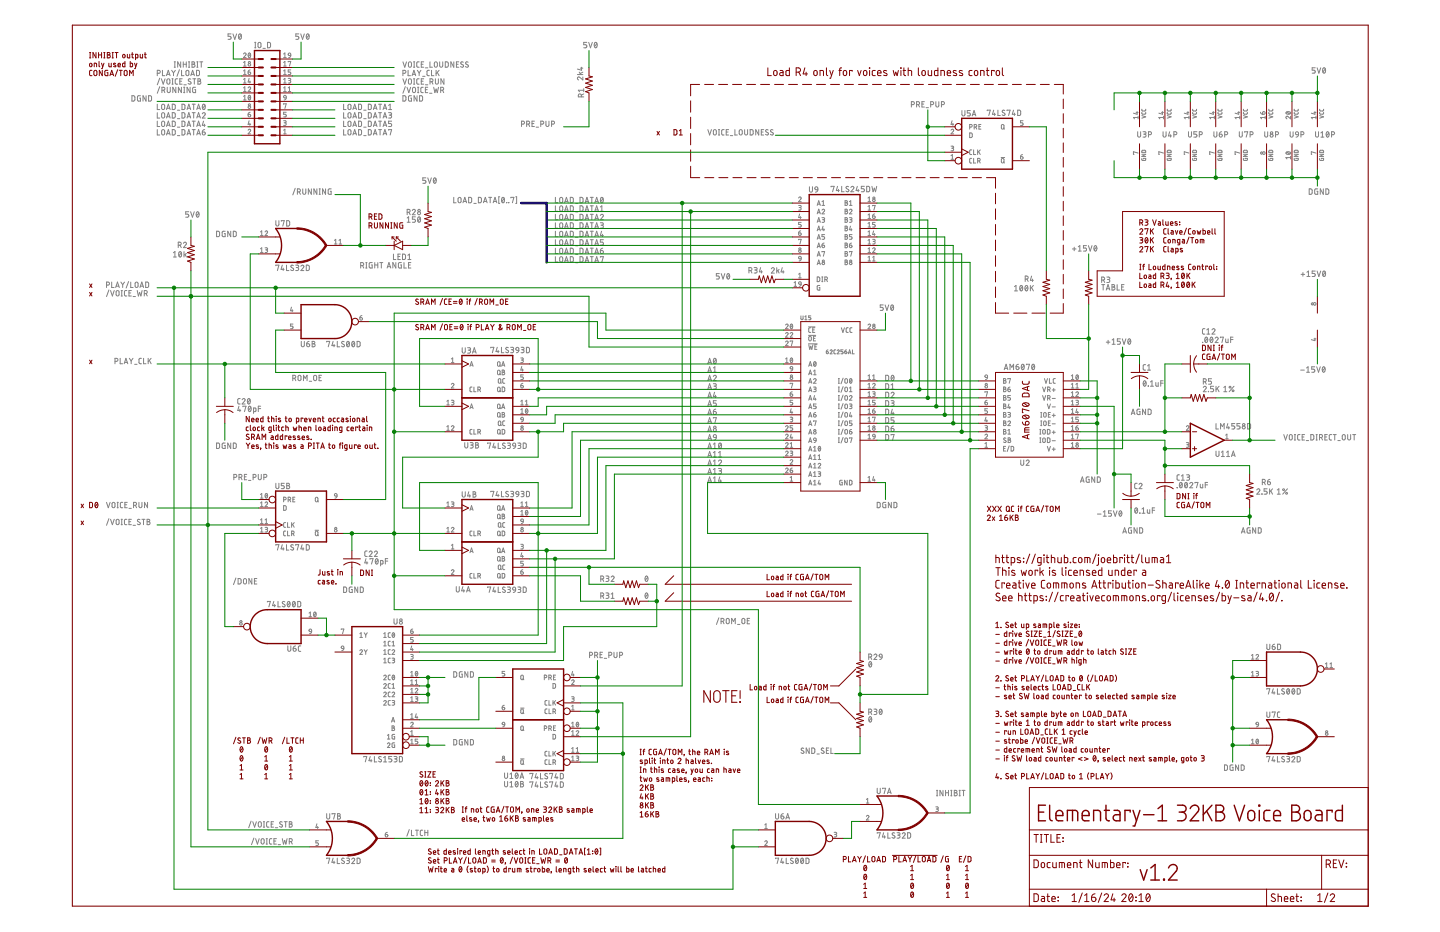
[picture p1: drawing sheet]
<svg xmlns="http://www.w3.org/2000/svg" width="432mm" height="279mm" viewBox="0 0 432 279" stroke-linecap="round" stroke-linejoin="round" font-family="sans-serif">
<g fill="none" stroke="#808080" stroke-width=".3">
<path d="M52.2 18.5h.4M52.4 18.5v1.7M54.2 18.5v1.7l-.9-1.7v1.7M54.9 19.3h1M54.9 18.5v1.7M55.9 18.5v1.7M56.5 18.5h.4M56.7 18.5v1.7M57.6 18.5h.4a.36 .36 0 0 1 .4 .4 .36 .36 0 0 1-.4 .4 .44 .44 0 0 1 .5 .4 .44 .44 0 0 1-.5 .5h-.4zM57.6 19.3h.4M59 18.5h.4M59.2 18.5v1.7"/>
<path d="M59.9 18.5h.9M60.3 18.5v1.7M69.3 10.2h-.9v.7h.5a.46 .46 0 0 1 .4 .4 .46 .46 0 0 1-.4 .5h-.5M69.8 10.2l.6 1.6 .6-1.6M71.7 10.3l.1-.1a.81 .81 0 0 1 .6 .8 .81 .81 0 0 1-.6 .7l-.3-.7zM72.3 10.5l-.7 .9M73 16.2a.38 .38 0 0 1 .6-.3 .38 .38 0 0 1 .1 .6l-.7 .8h.8M73 18.7l.4-.3v1.4M73 19.8h.8M74.6 16l.1-.1a.71 .71 0 0 1 .5 .7 .71 .71 0 0 1-.5 .7l-.3-.5zM75.1 16.2l-.6 .8M76.4 14.3h.3"/>
<path d="M76.4 12.7h.3M76.6 12.7v1.6M77.5 12.8h.6l.2 1.1a.44 .44 0 0 1-.5 .4 .44 .44 0 0 1-.4-.4zM78.8 14.5h.8M80.2 12.7h.6l.3 .3v.9l-.3 .4h-.6zM85 16.2l.4-.3v1.4M85 18.7l.4-.3v1.4M85 19.8h.8M85 17.3h.8M86.4 18.6v-.2h.8l-.4 1.4M86.5 16h.6l.1 .7-.7-.1zM87.2 16.7l-.3 .5-.3 .1"/>
<path d="M89.6 10.2h-.9v.7h.5a.46 .46 0 0 1 .4 .4 .46 .46 0 0 1-.4 .5h-.5M90.2 10.2l.5 1.6 .5-1.6M92 10.3l.1-.1a.81 .81 0 0 1 .6 .8 .81 .81 0 0 1-.6 .7l-.3-.7zM92.6 10.5l-.7 .9M120.8 18.5l.6 1.7 .5-1.7M122.6 18.7h.7l.1 1a.46 .46 0 0 1-.5 .5 .46 .46 0 0 1-.4-.5zM124 18.5h.4M124.2 18.5v1.7M125.7 18.5l-.5 .1-.2 .3v1l.7 .3M126.3 19.3h.6M127.1 18.5h-.8v1.7h.8M128.9 18.5v1.7h.8"/>
<path d="M130.4 18.7h.6l.1 1a.46 .46 0 0 1-.4 .5 .46 .46 0 0 1-.5-.5zM131.8 18.5v1.2a.46 .46 0 0 0 .5 .5 .46 .46 0 0 0 .5-.5v-1.2M133.5 18.5l.6 .1 .3 .2v.9l-.3 .4-.6 .1zM136.1 18.5v1.7l-.9-1.7v1.7M136.9 19.3h.5M137.6 18.5h-.7v1.7h.7M138.9 18.7a.41 .41 0 0 0-.6-.1 .41 .41 0 0 0 0 .6l.5 .3a.44 .44 0 0 1 0 .7 .44 .44 0 0 1-.7-.3M140.4 18.7a.41 .41 0 0 0-.6-.1 .41 .41 0 0 0 0 .6l.5 .3a.45 .45 0 0 1-.1 .7 .45 .45 0 0 1-.6-.3M176 12.7h-1v.7h.6a.46 .46 0 0 1 .4 .5 .46 .46 0 0 1-.4 .4h-.6M176.5 12.7l.6 1.6 .5-1.6M178.4 12.8l.1-.1a.81 .81 0 0 1 .6 .8 .81 .81 0 0 1-.6 .8l-.3-.5zM179 13.1l-.7 .8"/>
<path d="M39.6 28.7h.6l.2 .3v1l-.2 .3h-.6zM42.1 28.7l-.8 .2-.1 1.1 .2 .3h.7v-.9h-.3M43.8 28.7v1.6l-.9-1.6v1.6M44.6 28.7h.6l.2 .3v1l-.2 .3h-.6zM47.2 22h.4a.44 .44 0 0 0 .5-.5 .44 .44 0 0 0-.5-.4h-.4v1.6M47.2 36.3v1.6h.7M47.2 31.2v1.7h.7M47.2 33.8v1.6h.7M47.2 38.9v1.6h.7M47.9 23.4l-.7 2M47.9 26l-.7 2M48.4 23.6l.5 1.6 .6-1.6"/>
<path d="M48.6 27.1h.4a.44 .44 0 0 0 .4-.5 .44 .44 0 0 0-.4-.4h-.4v1.6M48.6 31.4h.6l.2 1a.46 .46 0 0 1-.5 .5 .46 .46 0 0 1-.4-.5zM48.6 33.9h.6l.2 1a.46 .46 0 0 1-.5 .5 .46 .46 0 0 1-.4-.5zM48.6 36.4h.6l.2 1.1a.46 .46 0 0 1-.5 .4 .46 .46 0 0 1-.4-.4zM48.6 39h.6l.2 1a.46 .46 0 0 1-.5 .5 .46 .46 0 0 1-.4-.5zM48.7 21.1v1.6h.7M49.1 27.1l.3 .7M49.9 22.7l.6-1.6 .5 1.6M49.9 32.9l.6-1.7 .5 1.7M49.9 35.4l.6-1.6 .5 1.6M49.9 37.9l.6-1.6 .5 1.6M50.1 22.3h.8"/>
<path d="M50.1 37.5h.8M50.1 32.4h.8M50.1 35h.8M50.1 26.2v1.1a.46 .46 0 0 0 .5 .5 .46 .46 0 0 0 .5-.5v-1.1M50.2 23.7h.6l.1 1.1a.46 .46 0 0 1-.4 .4 .46 .46 0 0 1-.5-.4zM51.5 21.1l.5 .7M51.6 25.2h.3M51.6 23.6h.3M51.6 31.2l.7 .1 .2 .2 .1 .9-.3 .4-.7 .1zM51.6 33.8h.7l.2 .3 .1 .8-.3 .5h-.7zM51.6 36.3h.7l.2 .3 .1 .9-.3 .4h-.7zM51.6 38.9h.7l.2 .2 .1 .9-.3 .4-.7 .1z"/>
<path d="M51.8 23.6v1.6M52 21.8v.9M52.2 20.2h.4M52.6 21.1l-.6 .7M52.7 26.2v1.6l-.9-1.6v1.6M53.2 38.1h.7M53.2 33h.7M53.2 35.6h.7M53.3 23.6h-.5l-.3 .4 .1 1 .7 .2M53.8 20.9l-.7 2M53.9 24.3h.5M54.4 26.2v1.6l-.9-1.6v1.6"/>
<path d="M54.4 21.1v1.6h.8M54.6 31.2l.6 .1 .2 .2v1.1l-.2 .2-.6 .1zM54.6 33.8h.6l.2 .3v1l-.2 .3h-.6zM54.6 36.3h.6l.2 .3v1.1l-.2 .2h-.6zM54.6 38.9h.6l.2 .2v1.1l-.2 .2-.6 .1zM54.6 23.6h-.7v1.6h.7M55.1 27.8h.3M55.1 26.2h.3M55.1 25.4h.8M55.2 26.2v1.6M55.9 21.2h.6l.1 1a.44 .44 0 0 1-.4 .5 .44 .44 0 0 1-.4-.5zM56.1 32.9l.5-1.7 .6 1.7"/>
<path d="M56.1 35.4l.5-1.6 .6 1.6M56.1 37.9l.5-1.6 .6 1.6M56.2 37.5h.8M56.2 32.4h.8M56.2 35h.8M56.5 20.2h.4M57 26.2v1.6l-.9-1.6v1.6M57.2 23.7a.41 .41 0 0 0-.6 0 .41 .41 0 0 0 0 .6l.5 .3a.44 .44 0 0 1 0 .6 .44 .44 0 0 1-.7-.2M57.2 22.7l.6-1.6 .5 1.6M57.4 22.3h.8M57.6 36.3h.9M57.6 31.2h.9"/>
<path d="M57.6 33.8h.9M57.6 38.9h.9M57.8 23.6h.9M58.1 31.2v1.7M58.1 33.8v1.6M58.1 36.3v1.6M58.1 38.9v1.6M58.3 23.6v1.6M58.7 26.2l-.9 .2v1l.2 .3 .7 .1v-.9h-.3M58.9 21.1h.6l.3 .3v1l-.3 .3h-.6zM59 32.9l.5-1.7 .6 1.7M59 35.4l.5-1.6 .6 1.6"/>
<path d="M59 37.9l.5-1.6 .6 1.6M59 20.2h.4M59.1 37.5h.8M59.1 32.4h.8M59.1 35h.8M59.4 23.6h.4a.36 .36 0 0 1 .4 .4 .36 .36 0 0 1-.4 .3 .44 .44 0 0 1 .4 .5 .44 .44 0 0 1-.4 .4h-.4zM59.4 24.3h.4M60.7 34.1a.44 .44 0 0 1 .6-.3 .44 .44 0 0 1 .1 .7l-.7 .9h.9M60.7 39.6h.5a.45 .45 0 0 1 .4 .5 .45 .45 0 0 1-.5 .4 .45 .45 0 0 1-.4-.5zM60.9 31.3h.1a.82 .82 0 0 1 .6 .7 .82 .82 0 0 1-.6 .8l-.3-.8zM61 36.3l-.3 1.3h.9M61.3 37.2v.7"/>
<path d="M61.4 38.9l-.6 .3-.1 .4M61.5 31.6l-.8 .9M73 22.4h.8M73 28.9l.4-.3v1.4M73 21.3l.4-.3v1.4M73 23.8l.4-.3v1.4M73 26.4l.4-.4v1.4M73 30h.8M73 27.4h.8M73 24.9h.8M74.4 39.1a.38 .38 0 0 1 .5-.4 .38 .38 0 0 1 .2 .6l-.7 .8h.8M74.4 34.3h.5a.39 .39 0 0 1 .3 .4 .39 .39 0 0 1-.4 .3 .39 .39 0 0 1-.4-.3z"/>
<path d="M74.4 26.4a.38 .38 0 0 1 .5-.3 .38 .38 0 0 1 .2 .6l-.7 .7h.8M74.4 21.6h.5a.39 .39 0 0 1 .3 .4 .39 .39 0 0 1-.4 .4 .39 .39 0 0 1-.4-.4zM74.6 28.7l.1-.1a.71 .71 0 0 1 .5 .7 .71 .71 0 0 1-.5 .7l-.3-.5zM74.7 36.2l-.3 1.1h.8M74.7 23.5l-.3 1.1h.8M74.9 24.3v.6M74.9 37v.6M75 33.7l-.5 .2-.1 .4M75 21l-.5 .2-.1 .4M75.1 28.9l-.6 .8M85 36.2l.8 .2-.2 .4h-.4M85 29l.2 .3 .6 .1"/>
<path d="M85 29a.39 .39 0 0 1 .4-.4 .39 .39 0 0 1 .4 .4v.4M85 22.4h.8M85 29h.1M85 31.3v-.2h.8l-.4 1.4M85 39.1l.4-.4v1.4M85 21.3l.4-.3v1.4M85 23.8l.4-.3v1.4M85 26.4l.4-.4v1.4M85 27.4h.8M85 24.9h.8M85.4 36.8a.39 .39 0 0 1 .4 .4 .39 .39 0 0 1-.4 .4h-.4M85.8 33.7h-.8v.6h.5a.4 .4 0 0 1 .3 .4 .4 .4 0 0 1-.3 .4h-.5"/>
<path d="M85.8 29.4l-.2 .5-.4 .1M86.4 23.5l.8 .2-.2 .4h-.4M86.4 27.4h.8M86.4 26.4l.4-.4v1.4M86.8 24.1a.38 .38 0 0 1 .4 .4 .38 .38 0 0 1-.4 .4h-.4M87.2 21h-.8v.6h.5a.39 .39 0 0 1 .3 .4 .39 .39 0 0 1-.3 .4h-.5M103 36.3v1.6h.8M103 31.2v1.7h.8M103 33.8v1.6h.8M103 38.9v1.6h.8M104.5 31.4h.6l.1 1a.44 .44 0 0 1-.4 .5 .44 .44 0 0 1-.4-.5zM104.5 33.9h.6l.1 1a.44 .44 0 0 1-.4 .5 .44 .44 0 0 1-.4-.5z"/>
<path d="M104.5 36.4h.6l.1 1.1a.44 .44 0 0 1-.4 .4 .44 .44 0 0 1-.4-.4zM104.5 39h.6l.1 1a.44 .44 0 0 1-.4 .5 .44 .44 0 0 1-.4-.5zM105.8 32.9l.6-1.7 .5 1.7M105.8 35.4l.6-1.6 .5 1.6M105.8 37.9l.6-1.6 .5 1.6M106 37.5h.8M106 32.4h.8M106 35h.8M107.5 31.2l.6 .1 .3 .2v1.1l-.3 .2-.6 .1zM107.5 33.8h.6l.3 .3v1l-.3 .3h-.6zM107.5 36.3h.6l.3 .3v1.1l-.3 .2h-.6zM107.5 38.9h.6l.3 .2v1.1l-.3 .2-.6 .1z"/>
<path d="M109.1 38.1h.7M109.1 33h.7M109.1 35.6h.7M110.4 31.2l.7 .1 .2 .2v1.1l-.2 .2-.7 .1zM110.4 33.8h.7l.2 .3v1l-.2 .3h-.7zM110.4 36.3h.7l.2 .3v1.1l-.2 .2h-.7zM110.4 38.9h.7l.2 .2v1.1l-.2 .2-.7 .1zM112 32.9l.5-1.7 .6 1.7M112 35.4l.5-1.6 .6 1.6M112 37.9l.5-1.6 .6 1.6M112.1 37.5h.8M112.1 32.4h.8"/>
<path d="M112.1 35h.8M113.5 36.3h.9M113.5 31.2h.9M113.5 33.8h.9M113.5 38.9h.9M114 31.2v1.7M114 33.8v1.6M114 36.3v1.6M114 38.9v1.6M114.9 32.9l.5-1.7 .6 1.7M114.9 35.4l.5-1.6 .6 1.6M114.9 37.9l.5-1.6 .6 1.6"/>
<path d="M115 37.5h.8M115 32.4h.8M115 35h.8M116.5 33.8h.6a.36 .36 0 0 1 .3 .3 .36 .36 0 0 1-.3 .4h-.4M116.5 32.9h.9M116.5 31.6l.5-.4v1.7M116.5 39v-.1h.9l-.4 1.6M117 34.5a.44 .44 0 0 1 .4 .4 .44 .44 0 0 1-.4 .5h-.5M117.4 36.3h-.9v.7h.6a.45 .45 0 0 1 .3 .5 .45 .45 0 0 1-.3 .4h-.6M120.8 22h.5a.44 .44 0 0 0 .4-.5 .44 .44 0 0 0-.4-.4h-.5v1.6M120.8 28.7h.7l.2 .3v.9l-.2 .4h-.7zM120.8 23.6l.6 1.6 .5-1.6"/>
<path d="M121.5 26l-.7 2M122 26.2l.6 1.6 .5-1.6M122.4 21.1v1.6h.7M122.6 23.7h.7l.1 1.1a.46 .46 0 0 1-.5 .4 .46 .46 0 0 1-.4-.4zM123.4 28.7l-.9 .2v1.1l.2 .3h.7v-.9h-.3M123.6 22.7l.5-1.6 .6 1.6M123.7 22.3h.8M123.8 26.3h.7l.1 1a.46 .46 0 0 1-.4 .5 .46 .46 0 0 1-.5-.5zM124 25.2h.4M124 23.6h.4M124 20.2h.4M124.2 23.6v1.6"/>
<path d="M125.1 28.7v1.6l-.9-1.6v1.6M125.1 21.1l.6 .7M125.2 27.8h.4M125.2 26.2h.4M125.4 26.2v1.6M125.7 23.6h-.5l-.2 .4v1l.7 .2M125.7 21.8v.9M125.8 28.7h.6l.3 .3v.9l-.3 .4h-.6zM126.2 21.1l-.5 .7M126.3 24.3h.6M126.7 22.9h.7M126.9 26.2h-.5l-.2 .3v1.1l.7 .2"/>
<path d="M127.1 23.6h-.8v1.6h.8M127.6 26.9h.5M127.6 20.3h.7M127.6 25.4h.7M128.3 26.2h-.7v1.6h.7M128.8 21.1h-.5l-.3 .3 .1 1.1 .7 .2M128.8 28h.7M128.9 24.5h.5a.44 .44 0 0 0 .4-.4 .44 .44 0 0 0-.4-.5h-.5v1.6M129.4 21.1v1.6h.7M129.5 24.5l.3 .7M130 26.2l.4 1.6 .4-1.1 .3 1.1 .4-1.6M130.6 23.6v1.2a.44 .44 0 0 0 .4 .4 .44 .44 0 0 0 .4-.4v-1.2"/>
<path d="M130.8 21.1v1.6M131.1 21.7l.6 1M131.7 21.1l-.9 1M132.1 27.1h.5a.44 .44 0 0 0 .5-.5 .44 .44 0 0 0-.5-.4h-.5v1.6M132.7 27.1l.4 .7M133.1 23.6v1.6l-.9-1.6v1.6M156.4 37.2h.4a.44 .44 0 0 0 .5-.4 .44 .44 0 0 0-.5-.5h-.4v1.6M157.9 37.2h.5a.44 .44 0 0 0 .4-.4 .44 .44 0 0 0-.4-.5h-.5v1.6M158.5 37.2l.3 .7M159.5 37h.6M160.3 36.3h-.8v1.6h.8M160.8 38.1h.7"/>
<path d="M162.2 37.2h.4a.44 .44 0 0 0 .5-.4 .44 .44 0 0 0-.5-.5h-.4v1.6M163.7 36.3v1.2a.46 .46 0 0 0 .5 .4 .46 .46 0 0 0 .4-.4v-1.2M165.4 37.2h.4a.44 .44 0 0 0 .5-.4 .44 .44 0 0 0-.5-.5h-.4v1.6M173.1 22.4h1.7M173.7 21.6l.5 .8M174 20.4h.8M174.3 29v-.4a.46 .46 0 0 0-.4-.4 .46 .46 0 0 0-.5 .4v.4h1.6M174.4 20.2v.9l-1.3-.4M174.8 23.1v.9l-.9-.8a.44 .44 0 0 0-.7 .1 .44 .44 0 0 0 .3 .7M174.8 21.6l-.8 .4M175 28.2l-.7 .3M175 27.1h-1.6l.4 .4"/>
<path d="M175 26.6v.9M212.3 38.9l.5 1.6 .5-1.6M214 39h.7l.1 1a.44 .44 0 0 1-.4 .5 .44 .44 0 0 1-.5-.5zM215.4 38.9h.4M215.6 38.9v1.6M217.1 38.9h-.5l-.2 .3v1.1l.7 .2M217.8 39.6h.5M218.5 38.9h-.7v1.6h.7M220.4 38.9v1.6h.7M221.8 39h.6l.2 1a.46 .46 0 0 1-.5 .5 .46 .46 0 0 1-.4-.5zM223.3 38.9v1.1a.44 .44 0 0 0 .4 .5 .44 .44 0 0 0 .5-.5v-1.1M224.9 38.9h.7l.2 .2v.9l-.2 .4-.7 .1z"/>
<path d="M227.5 38.9v1.6l-.9-1.6v1.6M228.3 39.6h.5M229 38.9h-.7v1.6h.7M230.3 39a.41 .41 0 0 0-.5-.1 .41 .41 0 0 0-.1 .6l.6 .3a.38 .38 0 0 1 .1 .5 .38 .38 0 0 1-.5 .1l-.4-.1M231.8 39a.41 .41 0 0 0-.6-.1 .41 .41 0 0 0-.1 .6l.6 .3a.38 .38 0 0 1 .1 .5 .38 .38 0 0 1-.5 .1l-.3-.1M273.3 31.4h.4a.44 .44 0 0 0 .5-.5 .44 .44 0 0 0-.5-.4h-.4v1.6M274.8 31.4h.5a.44 .44 0 0 0 .4-.5 .44 .44 0 0 0-.4-.4h-.5v1.6M275.4 31.4l.3 .7M276.5 31.2h.5M277.2 30.5h-.7v1.6h.7M277.7 32.3h.7M279.1 31.4h.4a.44 .44 0 0 0 .5-.5 .44 .44 0 0 0-.5-.4h-.4v1.6"/>
<path d="M280.6 30.5v1.1a.44 .44 0 0 0 .5 .5 .44 .44 0 0 0 .4-.5v-1.1M282.3 31.4h.5a.44 .44 0 0 0 .4-.5 .44 .44 0 0 0-.4-.4h-.5v1.6M285.2 39.1a.39 .39 0 0 1 .5-.4 .39 .39 0 0 1 .2 .6l-.7 .8h.8M285.5 36.2l-.3 1.1h.8M285.7 37v.6M288.4 33.1v1.2a.46 .46 0 0 0 .5 .5 .46 .46 0 0 0 .4-.5v-1.2M290.8 39.9l.7 .2v.8l-.2 .3-.5 .1zM290.8 38.1h.3a.39 .39 0 0 0 .4-.4 .39 .39 0 0 0-.4-.4h-.3v1.4M291 33.1h-1v.8h.6a.45 .45 0 0 1 .4 .4 .45 .45 0 0 1-.4 .5h-.6M291.5 34.8l.6-1.7 .5 1.7M291.7 34.4h.8M292.1 38.1h.4a.39 .39 0 0 0 .4-.4 .39 .39 0 0 0-.4-.4h-.4v1.4"/>
<path d="M292.6 38.1l.3 .6M293.5 37.9h.5M294.2 37.3h-.7v1.4h.7M296 33.2v-.2h.9l-.4 1.6M298 33l-.4 1.3h.9M298.2 33.9v.7M299.2 33v1.6h.8M300.4 37.4h.5l.2 .9a.39 .39 0 0 1-.4 .4 .39 .39 0 0 1-.4-.4zM300.9 38.4l.3 .3M301.3 33.1a.41 .41 0 0 0-.6 0 .41 .41 0 0 0 0 .6l.5 .3a.44 .44 0 0 1-.1 .6 .44 .44 0 0 1-.6-.2M302 33.2v-.2h.9l-.5 1.6M303.9 33l-.3 1.3h.9"/>
<path d="M304.2 33.9v.7M305.2 33h.6l.2 .3 .1 .9-.3 .4h-.6zM306.8 36.2h-.8v.6h.5a.4 .4 0 0 1 .3 .4 .4 .4 0 0 1-.3 .4h-.5M340.7 33.7h.6M341 33.5v.7l-1.1-.3M341.1 39.5v1.2a.44 .44 0 0 0 .5 .4 .44 .44 0 0 0 .4-.4v-1.2M341.3 35.2h-1.4l.3 .4M341.3 34.8v.8M342.4 33.7v.4l.2 .1h.8l.2-.5M342.4 32.7v.4l.2 .2h.8l.2-.6M342.4 34.6l1.2 .4-1.2 .4M342.8 39.5h.5a.36 .36 0 0 1 .4 .4 .36 .36 0 0 1-.4 .3h-.4"/>
<path d="M348.3 33.7h.6M348.6 33.5v.7l-1.1-.3M348.8 39.5v1.2a.44 .44 0 0 0 .4 .4 .44 .44 0 0 0 .5-.4v-1.2M348.9 35.2h-1.4l.3 .4M348.9 34.8v.8M350 33.7v.4l.3 .1h.7l.2-.5M350 32.7v.4l.3 .2h.7l.2-.6M350 34.6l1.2 .4-1.2 .4M350.7 39.5l-.3 1.2h.9M355.9 33.7h.6M356.2 33.5v.7l-1.1-.3M356.4 39.5v1.2a.44 .44 0 0 0 .4 .4 .44 .44 0 0 0 .5-.4v-1.2"/>
<path d="M356.5 35.2h-1.4l.3 .4M356.5 34.8v.8M357.6 33.7l.1 .4 .2 .1h.7l.2-.5M357.6 32.7l.1 .4 .2 .2h.7l.2-.6M357.6 34.6l1.2 .4-1.2 .4M358.9 39.5h-.9v.7h.5a.45 .45 0 0 1 .4 .5 .45 .45 0 0 1-.4 .4h-.5M363.5 33.7h.6M363.8 33.5v.7l-1.1-.3M364 39.5v1.2a.44 .44 0 0 0 .4 .4 .44 .44 0 0 0 .5-.4v-1.2M364.1 35.2h-1.4l.4 .4M364.1 34.8v.8M365.2 33.7l.3 .5h.7l.2-.5"/>
<path d="M365.2 32.7l.3 .6h.7l.2-.6M365.2 34.6l1.2 .4-1.2 .4M366.3 39.5l-.4 .1-.3 .6M371.1 33.7h.7M371.5 33.5v.7l-1.1-.3M371.6 39.5v1.2a.44 .44 0 0 0 .5 .4 .44 .44 0 0 0 .4-.4v-1.2M371.8 35.2h-1.4l.3 .4M371.8 34.8v.8M372.9 33.7l.2 .5h.8l.1-.5M372.9 32.7l.2 .6h.8l.1-.6M372.9 34.6l1.1 .4-1.1 .4M373.2 39.7v-.2h.9l-.4 1.6"/>
<path d="M378 33.6l.2 .5 .4 .1M378.7 33.6a.39 .39 0 0 1 .6 .1 .39 .39 0 0 1-.3 .5h-.4zM379.2 39.5v1.2a.44 .44 0 0 0 .5 .4 .44 .44 0 0 0 .4-.4v-1.2M379.4 35.2h-1.4l.3 .4M379.4 34.8v.8M380.5 33.7l.2 .5h.8l.2-.5M380.5 32.7l.2 .6h.8l.2-.6M380.5 34.6l1.2 .4-1.2 .4M385.6 33.7a.78 .78 0 0 1 1.4 .3 .78 .78 0 0 1-1.4-.3zM385.9 33.5l.8 .7M386.9 39.5v1.2a.44 .44 0 0 0 .4 .4 .44 .44 0 0 0 .5-.4v-1.2M387 34.8v.8l-.8-.7a.39 .39 0 0 0-.6 .2 .39 .39 0 0 0 .3 .5"/>
<path d="M388.1 33.7l.3 .5h.7l.2-.5M388.1 32.7l.3 .6h.7l.2-.6M388.1 34.6l1.2 .4-1.2 .4M388.6 39.6h.6l.2 .8-.8-.1zM394 33.7h.6M394.3 33.5v.7l-1.1-.3M394.4 20.3h-.9v.7h.5a.45 .45 0 0 1 .4 .5 .45 .45 0 0 1-.4 .4h-.5M394.5 39.5v1.2a.44 .44 0 0 0 .4 .4 .44 .44 0 0 0 .5-.4v-1.2M394.6 35.2h-1.4l.3 .4M394.6 34.8v.8M394.9 20.3l.6 1.6 .5-1.6M395.7 33.7l.3 .5h.7l.2-.5"/>
<path d="M395.7 32.7l.3 .6h.7l.2-.6M395.7 34.6l1.2 .4-1.2 .4M396.1 39.9l.4-.4v1.6M396.8 20.4l.1-.1a.82 .82 0 0 1 .6 .8 .82 .82 0 0 1-.6 .8l-.3-.5zM397.4 20.7l-.7 .9M397.8 39.6l.2-.1a.82 .82 0 0 1 .5 .8 .82 .82 0 0 1-.5 .8l-.3-.5zM398.5 39.9l-.8 .8M49.9 40.5l.6-1.6 .5 1.6M50.1 40.1h.8M53.2 40.7h.7M56.1 40.5l.5-1.6 .6 1.6M56.2 40.1h.8"/>
<path d="M59 40.5l.5-1.6 .6 1.6M59.1 40.1h.8M85 40.1h.8M88.5 56.5l-.7 1.9M89.2 57.5h.4a.46 .46 0 0 0 .5-.4 .46 .46 0 0 0-.5-.5h-.4v1.7M89.7 57.5l.4 .8M90.8 56.6v1.2a.46 .46 0 0 0 .4 .5 .46 .46 0 0 0 .5-.5v-1.2M93.4 56.6v1.7l-.9-1.7v1.7M95 56.6v1.7l-.9-1.7v1.7M95.7 56.6h.4M95.7 58.3h.4M95.9 56.6v1.7"/>
<path d="M97.6 56.6v1.7l-.9-1.7v1.7M99.3 56.6l-.9 .3v1l.2 .3 .7 .1v-1h-.3M105.8 40.5l.6-1.6 .5 1.6M106 40.1h.8M109.1 40.7h.7M112 40.5l.5-1.6 .6 1.6M112.1 40.1h.8M114.9 40.5l.5-1.6 .6 1.6M115 40.1h.8M127.7 53.3h-.9v.8h.5a.45 .45 0 0 1 .4 .4 .45 .45 0 0 1-.4 .4h-.5M128.3 53.3l.5 1.6 .5-1.6M130.1 53.4h.1a.81 .81 0 0 1 .6 .7 .81 .81 0 0 1-.6 .8l-.3-.8z"/>
<path d="M130.7 53.7l-.7 .9M136.1 59.2v1.6h.7M137.5 59.3h.6l.2 1a.46 .46 0 0 1-.5 .5 .46 .46 0 0 1-.4-.5zM140.5 59.2h.7l.2 .3v1l-.2 .3h-.7zM143.4 59.2h.7l.2 .3 .1 .8-.3 .5h-.7zM146.5 59.2h.9M147 59.2v1.6M149.8 59h-.2v2h.2M150.6 59.3l.1-.1a.82 .82 0 0 1 .6 .8 .82 .82 0 0 1-.6 .8l-.3-.5zM151.2 59.5l-.7 .9M153.2 59.4v-.2h.9l-.5 1.6M154.6 59h.3v2h-.3"/>
<path d="M166.5 59.2v1.6h.8M168 59.3h.6l.1 1a.46 .46 0 0 1-.4 .5 .46 .46 0 0 1-.5-.5zM171 59.2h.6l.3 .3v.8l-.3 .5h-.6zM173.9 59.2h.7l.2 .3v.8l-.2 .5h-.7zM177 59.2h.9M177.5 59.2v1.6M180.2 59.3l.1-.1a.81 .81 0 0 1 .6 .8 .81 .81 0 0 1-.6 .8l-.3-.8zM180.8 59.5l-.7 .9M215.4 40.5h.4M219 40.7h.7M239.5 59.4a.38 .38 0 0 1 .5-.3 .38 .38 0 0 1 .1 .6l-.6 .8h.7M242.7 56v1.2a.46 .46 0 0 0 .5 .4 .46 .46 0 0 0 .4-.4v-1.2"/>
<path d="M244.5 56.1h.6l.1 .8-.7-.1zM245.2 56.9l-.1 .4-.6 .3M249.2 56v-.1h.9l-.4 1.6M251.1 55.9l-.3 1.2h.9M251.4 56.8v.7M252.4 55.9v1.6h.7M254.4 56l-.1-.1a.37 .37 0 0 0-.5 .1 .37 .37 0 0 0 .1 .5l.5 .3a.38 .38 0 0 1 .1 .5 .38 .38 0 0 1-.5 .2l-.4-.2M255.1 56.2a.45 .45 0 0 1 .7-.3 .45 .45 0 0 1 .1 .7l-.8 .9h1M257.1 55.9l-.4 1.2h.9M257.3 56.8v.7M259.2 55.9h-.9v.7h.5a.47 .47 0 0 1 .4 .4 .47 .47 0 0 1-.4 .5h-.5M259.9 55.9h.6l.3 .3v.8l-.3 .5h-.6z"/>
<path d="M260.3 59.4l.4-.3v1.4M261.5 55.9l.3 1.6 .4-1.1 .3 1.1 .4-1.6M285.2 43.8l.7 .1v.4l-.3 .1M285.2 46.7l.4-.3v1.4M285.2 47.8h.8M285.3 44.4h.3M285.6 44.4a.39 .39 0 0 1 .4 .4 .39 .39 0 0 1-.4 .4h-.4M291.4 47.5h-.4l-.2 .3v.9l.6 .2M291.4 44.9l-.4 .1-.2 .3v.8l.6 .2M292 47.5v1.4h.6M292 44.9v1.4h.6M293.2 48.2h.3a.38 .38 0 0 0 .4-.3 .38 .38 0 0 0-.4-.4h-.3v1.4"/>
<path d="M293.2 44.9v1.4M293.5 45.5l.4 .8M293.6 48.2l.3 .7M293.9 44.9l-.7 .9M300.2 47.2h1.1M300.4 47.6h.5l.2 .9a.39 .39 0 0 1-.4 .4 .39 .39 0 0 1-.4-.4zM300.9 48.6l.3 .3M306 47h.5a.39 .39 0 0 1 .3 .4 .39 .39 0 0 1-.4 .3 .39 .39 0 0 1-.4-.3zM306.6 46.4l-.5 .2-.1 .4M341.3 45.9l-1.4-.4v.8h.1M342.4 47.5l.1 .6 1-.1 .1-.5h-.7v.2M342.4 46.2h1.2l-1.2 .7h1.2"/>
<path d="M342.5 45.1h.8l.3 .6h-1.2zM343.2 40.2a.44 .44 0 0 1 .5 .5 .44 .44 0 0 1-.5 .4h-.4M344.4 40.4h.4a.44 .44 0 0 0 .5-.5 .44 .44 0 0 0-.5-.4h-.4v1.6M348.9 45.9l-1.4-.4v.8h.2M350 47.5l.1 .6 1.1-.1v-.5h-.7v.2M350 46.2h1.2l-1.2 .7h1.2M350.1 45.1h.9l.2 .6h-1.2zM351 40.4v.7M352 40.4h.5a.44 .44 0 0 0 .4-.5 .44 .44 0 0 0-.4-.4h-.5v1.6M356.5 45.9l-1.4-.4v.8h.2M357.6 47.5l.2 .6 1-.1v-.5h-.7v.2M357.6 46.2h1.2l-1.2 .7h1.2"/>
<path d="M357.7 45.1h.9l.2 .6h-1.2zM359.6 40.4h.5a.44 .44 0 0 0 .4-.5 .44 .44 0 0 0-.4-.4h-.5v1.6M364.1 45.9l-1.4-.4v.8h.2M365.2 47.5l.2 .6 1-.1v-.5h-.6v.2M365.2 46.2h1.2l-1.2 .7h1.2M365.3 45.1h.9l.2 .6h-1.2zM365.6 40.2h.6a.45 .45 0 0 1 .3 .5 .45 .45 0 0 1-.5 .4 .45 .45 0 0 1-.4-.4zM367.2 40.4h.5a.44 .44 0 0 0 .5-.5 .44 .44 0 0 0-.5-.4h-.5v1.6M371.8 45.9l-1.4-.4v.8h.1M372.9 47.5l.1 .6 1-.1v-.5h-.6v.2M372.9 46.2h1.1l-1.1 .7h1.1M373 45.1h.8l.2 .6h-1.1z"/>
<path d="M374.9 40.4h.4a.44 .44 0 0 0 .5-.5 .44 .44 0 0 0-.5-.4h-.4v1.6M380.5 47.5l.1 .6 1-.1 .1-.5h-.7v.2M380.5 46.2h1.2l-1.2 .7h1.2M380.6 45.1h.8l.3 .6h-1.2zM382.5 40.4h.4a.44 .44 0 0 0 .5-.5 .44 .44 0 0 0-.5-.4h-.4v1.6M385.6 45.8a.78 .78 0 0 1 1.4 .2 .76 .76 0 0 1-.8 .3 .76 .76 0 0 1-.6-.5zM385.9 45.6l.8 .6M387 47.2h-1.4l.3 .4M387 46.9v.7M388.1 47.5l.1 .6 1.1-.1v-.5h-.7v.2M388.1 46.2h1.2l-1.2 .7h1.2M388.2 45.1h.9l.2 .6h-1.2z"/>
<path d="M389.4 40.4l-.3 .6-.5 .1M390.1 40.4h.4a.44 .44 0 0 0 .5-.5 .44 .44 0 0 0-.5-.4h-.4v1.6M392.6 56.6l.6 .1 .2 .2v1.1l-.2 .2-.6 .1zM394.6 45.9l-1.4-.4 .2 .8M395.1 56.6l-.8 .3-.1 1 .3 .3 .6 .1v-1h-.2M395.7 47.5l.1 .6 1.1-.1v-.5h-.7v.2M395.7 46.2h1.2l-1.2 .7h1.2M395.8 45.1h.9l.2 .6h-1.2zM396.1 41.1h.9M396.8 56.6v1.7l-.9-1.7v1.7M397.6 56.6l.6 .1 .2 .2v1.1l-.2 .2-.6 .1zM399.3 40.4h.4a.44 .44 0 0 0 .5-.5 .44 .44 0 0 0-.5-.4h-.4v1.6"/>
<path d="M52 75.8l.5-.4v1.6M52 77h.9M53.4 73.5h.5a.46 .46 0 0 0 .5-.4 .46 .46 0 0 0-.5-.5h-.5v1.6M53.8 75.5h.1a.82 .82 0 0 1 .6 .7 .82 .82 0 0 1-.6 .8l-.3-.5zM54 73.5l.4 .7M54.4 75.8l-.7 .9M55 73a.44 .44 0 0 1 .6-.4 .44 .44 0 0 1 .2 .7l-.8 .9h.9M55.2 75.4v1.6M55.5 76.3l.4 .7M55.9 76l-.7 .5M56.6 63.5h-.9v.7h.5a.46 .46 0 0 1 .4 .5 .46 .46 0 0 1-.4 .4h-.5M57.1 63.5l.6 1.6 .6-1.6"/>
<path d="M59 63.6l.1-.1a.82 .82 0 0 1 .6 .8 .82 .82 0 0 1-.6 .8l-.3-.5zM59.6 63.8l-.7 .9M64.9 69.3l.7 .1 .2 .2v.9l-.2 .4-.7 .1zM67.5 69.3l-.9 .3v1.1l.2 .2 .7 .1v-1h-.3M69.2 69.3v1.7l-.9-1.7v1.7M70 69.3l.8 .3v1.1l-.2 .2-.6 .1zM78.1 69.5l.4-.3v1.4M78.1 74.6l.4-.3v1.4M78.1 75.7h.8M78.1 70.6h.8M79.5 69.5a.38 .38 0 0 1 .5-.3 .38 .38 0 0 1 .1 .6l-.6 .8h.7M79.5 74.3h.6l.1 .2-.1 .4h-.5"/>
<path d="M79.9 74.9a.39 .39 0 0 1 .3 .4 .39 .39 0 0 1-.3 .4h-.4M82.7 66.1v1.2a.46 .46 0 0 0 .5 .5 .46 .46 0 0 0 .4-.5v-1.2M82.7 79.7v-.2h.9l-.4 1.6M84.3 66.3v-.2h.9l-.4 1.7M84.6 79.5l-.3 1.3h.9M85.9 79.5v1.6h.7M86 66.1l.8 .3 .1 .9-.3 .4-.6 .1zM88 79.6l-.2-.1a.38 .38 0 0 0-.5 .1 .38 .38 0 0 0 .1 .6l.5 .2a.41 .41 0 0 1 0 .7 .41 .41 0 0 1-.6-.1l-.2-.1M88.7 79.5h.5a.36 .36 0 0 1 .4 .3 .36 .36 0 0 1-.4 .4h-.4M90.2 79.8a.44 .44 0 0 1 .7-.3 .44 .44 0 0 1 .1 .7l-.8 .9h.9M91.8 79.5l.9 .3 .1 .9-.3 .4h-.7zM100.3 73.2h.8"/>
<path d="M100.3 72.1l.4-.3v1.4M101.7 73.2h.7M101.7 72.1l.3-.3v1.4M108.2 79.6h.4a.46 .46 0 0 0 .5-.4 .46 .46 0 0 0-.5-.5h-.4v1.6M108.7 79.6l.4 .7M109.7 78.7h.3M109.9 78.7v1.6M111.6 78.7h-.7l-.2 .3v1l.2 .3h.7v-.9h-.3M112.4 79.4h.9M112.4 78.7v1.6M113.3 78.7v1.6M113.9 78.7h.9"/>
<path d="M114.3 78.7v1.6M116.2 79.9h.8M118 76.2v1.6h.7M118.7 78.7v1.6l-.9-1.6v1.6M119.3 76.9h.6M120.1 76.2h-.8v1.6h.8M120.4 78.7h-.7l-.2 .3v1l.2 .3h.7v-.9h-.3M120.7 76.2l.9 .3v.9l-.3 .4h-.6zM121.1 78.7v1.6h.8M122.1 63.6h.4a.44 .44 0 0 0 .5-.4 .44 .44 0 0 0-.5-.4h-.4v1.6M122.1 65.4l.4-.4v1.6M122.1 66.6h.9"/>
<path d="M122.3 77.8h.9M122.3 76.5l.5-.3v1.6M122.5 79.4h.5M122.6 63.6l.4 .8M123.2 78.7h-.7v1.6h.7M123.6 63.1a.45 .45 0 0 1 .7-.3 .45 .45 0 0 1 .1 .7l-.8 .9h.9M124.6 65h-.9v.7h.5a.46 .46 0 0 1 .4 .5 .46 .46 0 0 1-.4 .4h-.5M125.4 65.1l.1-.1a.82 .82 0 0 1 .6 .8 .82 .82 0 0 1-.6 .8l-.3-.5zM126 65.4l-.7 .9M138.8 60.8l.6-1.6 .5 1.6M139 60.4h.8M142.1 61h.7"/>
<path d="M145 60.8l.5-1.6 .6 1.6M145.1 60.4h.8M147.9 60.8l.5-1.6 .6 1.6M148 60.4h.8M151.9 60.8h.1M152.5 60.8h.1M166.5 64.2v1.7h.8M166.5 69.3v1.7h.8M166.5 71.9v1.6h.8M166.5 76.9v1.7h.8M166.5 74.4v1.6h.8M166.5 66.8v1.6h.8"/>
<path d="M166.5 61.7v1.6h.8M168 61.8h.6l.1 1.1a.46 .46 0 0 1-.4 .4 .46 .46 0 0 1-.5-.4zM168 64.4h.6l.1 1a.46 .46 0 0 1-.4 .5 .46 .46 0 0 1-.5-.5zM168 66.9h.6l.1 1.1a.46 .46 0 0 1-.4 .4 .46 .46 0 0 1-.5-.4zM168 69.5h.6l.1 1a.46 .46 0 0 1-.4 .5 .46 .46 0 0 1-.5-.5zM168 72h.6l.1 1a.46 .46 0 0 1-.4 .5 .46 .46 0 0 1-.5-.5zM168 74.5h.6l.1 1.1a.46 .46 0 0 1-.4 .4 .46 .46 0 0 1-.5-.4zM168 77.1h.6l.1 1a.46 .46 0 0 1-.4 .5 .46 .46 0 0 1-.5-.5zM169.3 60.8l.5-1.6 .6 1.6M169.3 63.3l.5-1.6 .6 1.6M169.3 65.9l.5-1.7 .6 1.7M169.3 68.4l.5-1.6 .6 1.6"/>
<path d="M169.3 71l.5-1.7 .6 1.7M169.3 73.5l.5-1.6 .6 1.6M169.3 76l.5-1.6 .6 1.6M169.3 78.6l.5-1.7 .6 1.7M169.4 60.4h.9M169.4 62.9h.9M169.4 65.5h.9M169.4 68h.9M169.4 70.5h.9M169.4 73.1h.9M169.4 75.6h.9M169.4 78.2h.9"/>
<path d="M171 61.7h.6l.3 .3v.9l-.3 .4h-.6zM171 64.2l.6 .1 .3 .2v.9l-.3 .4-.6 .1zM171 66.8h.6l.3 .3v.9l-.3 .4h-.6zM171 69.3l.6 .1 .3 .2v.9l-.3 .4-.6 .1zM171 71.9h.6l.3 .2v.9l-.3 .4-.6 .1zM171 74.4h.6l.3 .3v.9l-.3 .4h-.6zM171 76.9l.6 .1 .3 .2v.9l-.3 .4-.6 .1zM172.6 61h.7M172.6 63.5h.7M172.6 66.1h.7M172.6 68.6h.7M172.6 71.1h.7"/>
<path d="M172.6 73.7h.7M172.6 76.2h.7M172.6 78.8h.7M173.9 61.7h.7l.2 .3v.9l-.2 .4h-.7zM173.9 64.2l.7 .1 .2 .2v.9l-.2 .4-.7 .1zM173.9 66.8h.7l.2 .3v.9l-.2 .4h-.7zM173.9 69.3l.7 .1 .2 .2v.9l-.2 .4-.7 .1zM173.9 71.9h.7l.2 .2v.9l-.2 .4-.7 .1zM173.9 74.4h.7l.2 .3v.9l-.2 .4h-.7zM173.9 76.9l.7 .1 .2 .2v.9l-.2 .4-.7 .1zM175.5 60.8l.5-1.6 .5 1.6M175.5 63.3l.5-1.6 .5 1.6"/>
<path d="M175.5 65.9l.5-1.7 .5 1.7M175.5 68.4l.5-1.6 .5 1.6M175.5 71l.5-1.7 .5 1.7M175.5 73.5l.5-1.6 .5 1.6M175.5 76l.5-1.6 .5 1.6M175.5 78.6l.5-1.7 .5 1.7M175.6 60.4h.8M175.6 62.9h.8M175.6 65.5h.8M175.6 68h.8M175.6 70.5h.8M175.6 73.1h.8"/>
<path d="M175.6 75.6h.8M175.6 78.2h.8M177 76.9h.9M177 61.7h.9M177 64.2h.9M177 66.8h.9M177 69.3h.9M177 71.9h.9M177 74.4h.9M177.5 61.7v1.6M177.5 64.2v1.7M177.5 66.8v1.6"/>
<path d="M177.5 69.3v1.7M177.5 71.9v1.6M177.5 74.4v1.6M177.5 76.9v1.7M178.4 60.8l.5-1.6 .6 1.6M178.4 63.3l.5-1.6 .6 1.6M178.4 65.9l.5-1.7 .6 1.7M178.4 68.4l.5-1.6 .6 1.6M178.4 71l.5-1.7 .6 1.7M178.4 73.5l.5-1.6 .6 1.6M178.4 76l.5-1.6 .6 1.6M178.4 78.6l.5-1.7 .6 1.7"/>
<path d="M178.5 60.4h.8M178.5 62.9h.8M178.5 65.5h.8M178.5 68h.8M178.5 70.5h.8M178.5 73.1h.8M178.5 75.6h.8M178.5 78.2h.8M180 64.6a.44 .44 0 0 1 .6-.3 .44 .44 0 0 1 .2 .7l-.8 .9h.9M180 66.8h.6a.36 .36 0 0 1 .3 .3 .36 .36 0 0 1-.3 .4h-.4M180 75.1h.6a.45 .45 0 0 1 .3 .5 .45 .45 0 0 1-.4 .4 .45 .45 0 0 1-.5-.4zM180 63.3h.9"/>
<path d="M180 77.1v-.2h.9l-.4 1.7M180 62.1l.5-.4v1.6M180.4 69.3l-.4 1.3h.9M180.5 67.5a.46 .46 0 0 1 .4 .5 .46 .46 0 0 1-.4 .4h-.5M180.7 70.2v.8M180.7 74.4l-.5 .3-.2 .4M180.9 71.9h-.9v.7h.6a.46 .46 0 0 1 .3 .4 .46 .46 0 0 1-.3 .5h-.6M239.5 61.6h.6l.1 .2-.1 .4h-.5M239.5 69.8h.4a.39 .39 0 0 1 .4 .5 .39 .39 0 0 1-.4 .3 .39 .39 0 0 1-.4-.4zM239.5 71.9l.7-.1-.3 1.4M239.6 76.9h.5l.1 .7-.6-.1zM239.8 64.1l-.3 1.1h.7"/>
<path d="M239.9 62.2a.39 .39 0 0 1 .3 .4 .39 .39 0 0 1-.3 .4h-.4M240 64.9v.6M240.1 69.2l-.4 .1-.2 .5M240.2 66.7h-.7v.6h.4a.4 .4 0 0 1 .3 .4 .4 .4 0 0 1-.3 .4h-.4M240.2 77.6l-.1 .4-.5 .2M245 61.6l.5-1.4 .5 1.4M245 64.1l.5-1.4 .5 1.4M245 66.7l.5-1.4 .5 1.4M245 69.2l.5-1.4 .5 1.4M245 71.7l.5-1.4 .5 1.4M245 74.3l.5-1.4 .5 1.4M245 76.8l.5-1.4 .5 1.4"/>
<path d="M245 79.4l.5-1.4 .5 1.4M245.2 61.2h.7M245.2 63.8h.7M245.2 66.3h.7M245.2 68.8h.7M245.2 71.4h.7M245.2 73.9h.7M245.2 76.5h.7M245.2 79h.7M246.5 63a.39 .39 0 0 1 .5-.3 .39 .39 0 0 1 .2 .6l-.7 .8h.8M246.5 65.3h.6l.2 .2-.2 .3-.4 .1M246.5 73.5h.6l.2 .3"/>
<path d="M246.5 73.5v.4a.39 .39 0 0 0 .4 .4 .39 .39 0 0 0 .4-.4M246.5 60.5l.4-.3v1.4M246.5 61.6h.8M246.5 75.6l.8-.2-.4 1.4M246.8 67.8l-.3 1.1h.8M246.9 65.9a.39 .39 0 0 1 .4 .4 .39 .39 0 0 1-.4 .4h-.4M247 68.6v.6M247.1 72.9l-.3 .1-.3 .5M247.3 70.3h-.8v.7h.5a.4 .4 0 0 1 .3 .3 .4 .4 0 0 1-.3 .4h-.5M247.3 73.8v.1M253.4 78l.6 .1 .1 .2-.3 .3a.39 .39 0 0 1 .4 .4 .39 .39 0 0 1-.4 .4h-.4zM253.4 75.4l.6 .1 .1 .3-.3 .2a.39 .39 0 0 1 .4 .4 .39 .39 0 0 1-.4 .4h-.4z"/>
<path d="M253.4 72.9l.6 .1 .1 .3-.3 .2a.39 .39 0 0 1 .4 .4 .39 .39 0 0 1-.4 .4h-.4zM253.4 70.3l.6 .1 .1 .3-.3 .3a.39 .39 0 0 1 .4 .3 .39 .39 0 0 1-.4 .4h-.4zM253.4 67.8l.6 .1 .1 .3-.3 .2a.39 .39 0 0 1 .4 .4 .39 .39 0 0 1-.4 .4h-.4zM253.4 65.3l.6 .1v.4l-.2 .1a.39 .39 0 0 1 .4 .4 .39 .39 0 0 1-.4 .4h-.4zM253.4 62.7l.6 .1v.4l-.2 .1a.39 .39 0 0 1 .4 .4 .39 .39 0 0 1-.4 .4h-.4zM253.4 60.2l.6 .1v.4l-.2 .1a.39 .39 0 0 1 .4 .4 .39 .39 0 0 1-.4 .4h-.4zM253.4 65.9h.4M253.4 71h.4M253.4 73.5h.4M253.4 78.6h.4M253.4 76h.4M253.4 68.4h.4"/>
<path d="M253.4 63.3h.4M253.4 60.8h.4M254.7 73.5h.6l.2 .3M254.7 73.5v.4a.38 .38 0 0 0 .4 .4 .38 .38 0 0 0 .4-.4M254.7 65.3h.6l.2 .2-.2 .3-.4 .1M254.7 63a.38 .38 0 0 1 .6-.3 .38 .38 0 0 1 .1 .6l-.7 .8h.8M254.7 61.6h.8M254.7 75.6l.8-.2-.4 1.4M254.7 60.5l.4-.3v1.4M255 67.8l-.3 1.1h.8M255.1 65.9a.39 .39 0 0 1 .4 .4 .39 .39 0 0 1-.4 .4h-.4M255.2 68.6v.6"/>
<path d="M255.3 72.9l-.3 .1-.3 .5M255.5 70.3h-.8v.7h.5a.4 .4 0 0 1 .3 .3 .4 .4 0 0 1-.3 .4h-.5M255.5 73.8v.1M260.3 60.5h.8M260.3 63h.8M260.3 68.1h.8M260.3 77.1l.4-.3v1.4M260.3 61.9l.4-.3v1.4M260.3 64.5l.4-.4v1.4M260.3 67l.4-.3v1.4M260.3 69.5l.4-.3v1.4M260.3 72.1l.4-.3v1.4"/>
<path d="M260.3 74.6l.4-.3v1.4M260.3 78.2h.8M260.3 75.7h.8M260.3 73.2h.8M260.3 70.6h.8M260.3 65.5h.8M261.7 74.6a.38 .38 0 0 1 .5-.3 .38 .38 0 0 1 .1 .6l-.6 .8h.7M261.7 71.8h.6l.1 .2-.1 .3-.5 .1M261.7 64.7h.4a.39 .39 0 0 1 .3 .5 .39 .39 0 0 1-.4 .3 .39 .39 0 0 1-.3-.3zM261.7 61.7l.7-.1-.4 1.4M261.7 78.2h.7M261.7 77.1l.3-.3v1.4"/>
<path d="M262 69.2l-.3 1.1h.7M262 72.4a.39 .39 0 0 1 .4 .4 .39 .39 0 0 1-.4 .4h-.3M262.2 70v.6M262.3 64.1l-.5 .3-.1 .3M262.4 66.7h-.7v.6h.4a.4 .4 0 0 1 .3 .4 .4 .4 0 0 1-.3 .4h-.4M321.6 74.6h1.1M322.1 74.1v1.1M323.3 74l.5-.4v1.7M323.3 75.3h.9M325.8 73.6h-.9v.8h.5a.46 .46 0 0 1 .4 .4 .46 .46 0 0 1-.4 .5h-.5M326.4 73.6l.5 1.7 .5-1.7M328.2 73.7h.1a.81 .81 0 0 1 .6 .8 .81 .81 0 0 1-.6 .7l-.3-.7z"/>
<path d="M328.8 74l-.7 .9M31.9 85.5h.5a.46 .46 0 0 0 .4-.5 .46 .46 0 0 0-.4-.4h-.5v1.6M32.7 86.9l-.8 2M33.1 87.1l.6 1.6 .5-1.6M33.5 84.6v1.6h.7M34.7 86.2l.5-1.6 .6 1.6M34.8 85.8h.8M34.9 87.2h.7l.1 1.1a.44 .44 0 0 1-.4 .4 .44 .44 0 0 1-.5-.4zM36.2 84.6l.6 .7M36.3 88.7h.4M36.3 87.1h.4M36.5 87.1v1.6"/>
<path d="M36.8 85.3v.9M37.3 84.6l-.5 .7M38 87.1h-.5l-.2 .4v1l.7 .2M38.6 84.4l-.8 2M38.7 87.8h.5M39.2 84.6v1.6h.7M39.4 87.1h-.7v1.6h.7M39.9 88.9h.7M40.6 84.7h.7l.1 1a.44 .44 0 0 1-.4 .5 .44 .44 0 0 1-.5-.5zM41.1 87.1l.4 1.6 .4-1 .3 1 .4-1.6M42 86.2l.5-1.6 .6 1.6M42.1 85.8h.8"/>
<path d="M43.3 88h.4a.46 .46 0 0 0 .5-.4 .46 .46 0 0 0-.5-.5h-.4v1.6M43.7 84.6l.9 .2v1.1l-.3 .2-.6 .1zM43.8 88l.4 .7M84.9 80.4v.7M87.4 92.1l-.3 1.1h.8M87.6 92.8v.7M87.9 97.2h-.8v.6h.5a.4 .4 0 0 1 .3 .4 .4 .4 0 0 1-.3 .4h-.5M89.1 80.2a.46 .46 0 0 1 .5 .5 .46 .46 0 0 1-.5 .4h-.4M107.9 95.2h.6l.2 .3M107.9 95.2v.4a.39 .39 0 0 0 .4 .4 .39 .39 0 0 0 .4-.4M108.5 94.6l-.3 .1-.3 .5M108.7 95.5v.1"/>
<path d="M109.7 80.3h.3M116.1 80.3l.5-1.6 .6 1.6M215.7 82h-.9v.7h.5a.46 .46 0 0 1 .4 .5 .46 .46 0 0 1-.4 .5h-.5M216.3 82l.5 1.7 .5-1.7M218.1 82.1l.1-.1a.83 .83 0 0 1 .6 .8 .83 .83 0 0 1-.6 .8l-.3-.8zM218.7 82.4l-.7 .9M224.6 81.1h.4a.46 .46 0 0 0 .5-.4 .46 .46 0 0 0-.5-.5h-.4v1.7M225.1 81.1l.4 .8M226.1 80.2h.6a.36 .36 0 0 1 .3 .4 .36 .36 0 0 1-.3 .3h-.4M226.6 80.9a.46 .46 0 0 1 .4 .5 .46 .46 0 0 1-.4 .5h-.5M228.1 80.2l-.4 1.3h.9M228.3 81.1v.8"/>
<path d="M231.3 80.6a.45 .45 0 0 1 .6-.3 .45 .45 0 0 1 .2 .7l-.8 .9h.9M232.9 80.2v1.7M233.2 81.1l.4 .8M233.6 80.8l-.7 .5M234.6 80.2l-.4 1.3h.9M234.8 81.2v.7M235.6 100a.38 .38 0 0 1 .5-.3 .38 .38 0 0 1 .1 .6l-.6 .8h.7M235.6 97.5a.38 .38 0 0 1 .5-.3 .38 .38 0 0 1 .1 .6l-.6 .8h.7M236.9 100a.38 .38 0 0 1 .6-.3 .38 .38 0 0 1 .1 .6l-.7 .8h.8M237.1 97.2h.1a.7 .7 0 0 1 .5 .6 .7 .7 0 0 1-.5 .7l-.2-.4zM237.6 97.5l-.6 .7M238.1 84.8l.4-.3v1.4"/>
<path d="M238.1 85.9h.8M239.5 82.2l.4-.3v1.4M239.5 83.3h.7M239.6 84.6h.5l.1 .6-.6-.1zM240.2 94.7v.8l.2 .3 .4-.1v-1M240.2 85.2l-.1 .4-.5 .3M241.3 95l.4-.3v1.2M241.3 95.9h.7M242.4 98h2M243.1 98.3h-.4l-.2 .3v.9l.6 .2M243.1 94.7h-.6v.5h.4a.33 .33 0 0 1 .2 .3 .33 .33 0 0 1-.2 .4h-.4M243.7 98.9h.5"/>
<path d="M244.3 98.3h-.6v1.4h.6M245 83l.8 .3v.7l-.2 .4h-.6zM245.8 85.6l-.7 .2 .1 1.1 .6 .1v-.8h-.2M246.4 83h.3M246.4 84.4h.3M246.6 83v1.4M247.3 83.8h.4a.38 .38 0 0 0 .4-.4 .38 .38 0 0 0-.4-.4h-.4v1.4M247.8 83.8l.3 .6M252.3 98.3l.5 1.4 .4-1.4M254.3 98.3h-.4l-.2 .3v.9l.6 .2M255.5 98.3h-.4l-.2 .3v.9l.6 .2M260.3 97.5a.38 .38 0 0 1 .5-.3 .38 .38 0 0 1 .1 .6l-.6 .8h.8"/>
<path d="M264.8 91.4h-.9v.7h.6a.46 .46 0 0 1 .3 .5 .46 .46 0 0 1-.3 .4h-.6M265.4 91.4l.6 1.6 .5-1.6M267.3 91.5l.1-.1a.83 .83 0 0 1 .6 .8 .83 .83 0 0 1-.6 .8l-.3-.8zM267.9 91.8l-.7 .9M304.2 85.9l.5-.3v1.6M304.2 87.2h.9M306 85.7l.1-.1a.83 .83 0 0 1 .6 .8 .83 .83 0 0 1-.6 .8l-.3-.8zM306.6 85.9l-.7 .9M307.4 83.7h.5a.46 .46 0 0 0 .4-.5 .46 .46 0 0 0-.4-.4h-.5v1.6M307.6 85.7l.1-.1a.84 .84 0 0 1 .5 .8 .84 .84 0 0 1-.5 .8l-.4-.8zM308 83.7l.3 .7M308.1 85.9l-.7 .9"/>
<path d="M309 85.6v1.6M309.3 86.2l.6 1M309.3 82.8l-.3 1.2h.9M309.6 83.7v.7M309.9 85.6l-.9 1M330.3 84h.5a.46 .46 0 0 0 .5-.5 .46 .46 0 0 0-.5-.4h-.5v1.6M330.3 85.3h1M330.8 85.3v1.7M330.9 84l.4 .7M331.7 87l.6-1.7 .5 1.7M331.9 86.6h.8M331.9 83.1h.5a.36 .36 0 0 1 .4 .3 .36 .36 0 0 1-.4 .4h-.3"/>
<path d="M332.4 83.8a.46 .46 0 0 1 .4 .4 .46 .46 0 0 1-.4 .5h-.5M333.4 85.3h.5a.36 .36 0 0 1 .3 .4 .36 .36 0 0 1-.3 .3 .46 .46 0 0 1 .4 .5 .46 .46 0 0 1-.4 .5h-.5zM333.4 86h.5M335 85.3v1.7h.7M336.3 86h.6M337.1 85.3h-.8v1.7h.8M361.3 98.5l-.5 .1-.2 .3v1l.7 .3M361.9 98.9l.4-.4v1.7M363.4 98.9a.45 .45 0 0 1 .7-.4 .45 .45 0 0 1 .1 .8l-.8 .9h.9M390.1 82.3h1.1M390.7 81.7v1.1M391.9 81.6l.4-.3v1.6"/>
<path d="M391.9 82.9h.9M394.4 81.3h-.9v.7h.5a.46 .46 0 0 1 .4 .4 .46 .46 0 0 1-.4 .5h-.5M394.9 81.3l.6 1.6 .5-1.6M396.8 81.4l.1-.1a.84 .84 0 0 1 .6 .8 .84 .84 0 0 1-.6 .8l-.3-.5zM397.4 81.6l-.7 .9M34.5 108.3h.4a.46 .46 0 0 0 .5-.4 .46 .46 0 0 0-.5-.5h-.4v1.7M36 107.4v1.7h.7M37.2 109.1l.6-1.7 .5 1.7M37.4 108.6h.8M38.8 107.4l.5 .8M39.3 108.2v.9M39.9 107.4l-.6 .8"/>
<path d="M40.4 109.2h.7M42.4 107.4h-.5l-.2 .4 .1 1.1 .6 .2M43.1 107.4v1.7h.7M44.4 107.4v1.7M44.8 108.1l.5 1M45.3 107.4l-.9 1M72 119.5h-.5l-.2 .3 .1 1.2 .6 .1M72.6 119.8a.44 .44 0 0 1 .6-.3 .44 .44 0 0 1 .2 .7l-.8 .9h.9M74.4 119.6l.1-.1a.81 .81 0 0 1 .6 .8 .81 .81 0 0 1-.6 .8l-.3-.8zM75 119.8l-.7 1M87.8 113.4h.5a.46 .46 0 0 0 .4-.4 .46 .46 0 0 0-.4-.5h-.5v1.6M88.3 113.4l.4 .7"/>
<path d="M89.5 112.6h.6l.2 1.1a.44 .44 0 0 1-.5 .4 .44 .44 0 0 1-.4-.4zM90.3 102.3v1.2a.46 .46 0 0 0 .5 .5 .46 .46 0 0 0 .4-.5v-1.2M91 114.1v-1.6l.5 .9 .6-.9v1.6M92 103.1h.5a.45 .45 0 0 1 .4 .5 .45 .45 0 0 1-.5 .4 .45 .45 0 0 1-.4-.5zM92.7 102.3l-.6 .3-.1 .5M92.7 114.3h.8M93.6 102.3h.4a.36 .36 0 0 1 .4 .4 .36 .36 0 0 1-.4 .4 .46 .46 0 0 1 .5 .4 .46 .46 0 0 1-.5 .5h-.4zM93.6 103.1h.4M94.2 112.6h.6l.2 1.1a.46 .46 0 0 1-.5 .4 .46 .46 0 0 1-.5-.4zM95.7 113.2h.5M96.4 112.5h-.7v1.6h.7M98 102.5v-.2h.9l-.5 1.7"/>
<path d="M99.9 102.3l-.4 1.3h.9M100.2 103.3v.7M101.1 102.3v1.7h.8M103.2 102.5l-.2-.1a.38 .38 0 0 0-.5 .1 .38 .38 0 0 0 .1 .5l.5 .3a.41 .41 0 0 1 .1 .6 .41 .41 0 0 1-.6 0l-.2-.2M104.1 102.4h.1a.82 .82 0 0 1 .6 .7 .82 .82 0 0 1-.6 .8l-.3-.4zM104.7 102.7l-.7 .9M105.7 102.4h.1a.82 .82 0 0 1 .6 .7 .82 .82 0 0 1-.6 .8l-.3-.4zM106.3 102.7l-.7 .9M107.1 102.3l.8 .3 .1 .9-.3 .4-.6 .1zM135.3 115.2a.38 .38 0 0 1 .6-.3 .38 .38 0 0 1 .1 .6l-.7 .8h.8M135.3 120l.8 .2-.1 .4h-.5M135.3 107.6l.4-.3v1.4"/>
<path d="M135.3 108.7h.8M138.6 104.2v1.2a.46 .46 0 0 0 .5 .5 .46 .46 0 0 0 .4-.5v-1.2M140.2 104.2h.6a.36 .36 0 0 1 .3 .4 .36 .36 0 0 1-.3 .4h-.4M140.7 105a.46 .46 0 0 1 .4 .4 .46 .46 0 0 1-.4 .5h-.5M140.9 109.8l.5-1.4 .5 1.4M141 109.5h.7M141.5 116l-.4 .1-.2 .3v.8l.6 .2M141.7 105.9l.5-1.7 .6 1.7M141.8 105.5h.8M142.1 116v1.4h.6M143.3 116.8h.4a.39 .39 0 0 0 .4-.4 .39 .39 0 0 0-.4-.4h-.4v1.4M143.8 116.8l.3 .6"/>
<path d="M147.2 104.3v-.2h.9l-.5 1.6M149.1 104.1l-.4 1.3h.9M149.3 108.5h.5l.1 .9a.38 .38 0 0 1-.3 .4 .38 .38 0 0 1-.4-.4zM149.3 111.1h.5l.2 .9a.39 .39 0 0 1-.4 .4 .39 .39 0 0 1-.4-.4zM149.3 116.2h.6l.1 .9a.39 .39 0 0 1-.4 .3 .39 .39 0 0 1-.4-.3zM149.4 105v.7M149.5 113.6h.6l.1 .9a.38 .38 0 0 1-.4 .4 .38 .38 0 0 1-.4-.4zM149.8 109.5l.3 .3M149.8 112.1l.3 .3M149.8 117.1l.3 .3M150 114.6l.3 .3M150.4 104.1v1.6h.7"/>
<path d="M150.4 109.8l.5-1.4 .5 1.4M150.5 109.5h.7M150.6 111l.6 .1 .1 .2-.3 .3a.38 .38 0 0 1 .4 .4 .38 .38 0 0 1-.4 .4h-.4zM150.6 116l.7 .3 .1 .8-.3 .3h-.5zM150.6 111.6h.4M151.4 113.5h-.5l-.2 .3 .1 .9 .6 .2M152.4 104.2h-.2a.38 .38 0 0 0-.5 .1 .38 .38 0 0 0 .1 .5l.5 .3a.44 .44 0 0 1 0 .7 .44 .44 0 0 1-.7-.3M153.1 104.1h.6a.36 .36 0 0 1 .3 .4 .36 .36 0 0 1-.3 .3h-.4M153.6 104.8a.46 .46 0 0 1 .4 .5 .46 .46 0 0 1-.4 .4h-.5M154.8 104.2h.6l.2 .8-.8-.1zM155.6 105l-.2 .5-.5 .2M156.2 107.3h.6l.1 .2-.1 .4h-.5"/>
<path d="M156.2 115.5h.4a.39 .39 0 0 1 .3 .5 .39 .39 0 0 1-.4 .3 .39 .39 0 0 1-.3-.4zM156.3 104.1h.5a.36 .36 0 0 1 .3 .4 .36 .36 0 0 1-.3 .3h-.4M156.5 109.9l-.3 1h.7M156.5 107.9a.39 .39 0 0 1 .4 .4 .39 .39 0 0 1-.4 .4h-.3M156.7 104.8a.46 .46 0 0 1 .4 .5 .46 .46 0 0 1-.4 .4h-.4M156.7 110.6v.7M156.8 114.9l-.5 .3-.1 .3M156.9 112.4h-.7v.6h.4a.39 .39 0 0 1 .3 .4 .39 .39 0 0 1-.3 .4h-.4M157.9 104.1l.8 .3 .1 .9-.3 .4h-.6zM212.3 116.7l.5-1.7 .5 1.7M212.3 109.1l.5-1.7 .5 1.7M212.3 111.6l.5-1.6 .5 1.6"/>
<path d="M212.3 114.1l.5-1.6 .5 1.6M212.3 119.2l.5-1.6 .5 1.6M212.4 118.8h.8M212.4 116.2h.8M212.4 108.6h.8M212.4 111.2h.8M212.4 113.7h.8M213.9 115h.5a.36 .36 0 0 1 .4 .4 .36 .36 0 0 1-.4 .4h-.3M213.9 112.9a.44 .44 0 0 1 .6-.4 .44 .44 0 0 1 .2 .7l-.8 .9h.9M213.9 111.6h.9M213.9 110.3l.5-.3v1.6M214.1 107.5l.1-.1a.82 .82 0 0 1 .6 .8 .82 .82 0 0 1-.6 .8l-.3-.5z"/>
<path d="M214.3 117.6l-.4 1.3h.9M214.4 115.8a.46 .46 0 0 1 .4 .4 .46 .46 0 0 1-.4 .5h-.5M214.5 118.5v.7M214.7 107.8l-.7 .9M235.6 102.5a.38 .38 0 0 1 .5-.3 .38 .38 0 0 1 .1 .6l-.6 .8h.7M235.6 108.7h.7M235.6 107.6l.3-.3v1.4M236.9 118.1h.5a.39 .39 0 0 1 .3 .4 .39 .39 0 0 1-.4 .4 .39 .39 0 0 1-.4-.4zM236.9 115.1v-.2h.8l-.4 1.4M236.9 102.4l.8-.2-.4 1.4M237 110h.6l.1 .6-.7-.1zM237.1 107.4l.1-.1a.7 .7 0 0 1 .5 .7 .7 .7 0 0 1-.5 .7l-.2-.4z"/>
<path d="M237.6 117.5l-.6 .2-.1 .4M237.6 107.6l-.6 .8M237.7 110.6l-.1 .4-.5 .3M237.7 120h-.8v.6h.5a.39 .39 0 0 1 .3 .4 .39 .39 0 0 1-.3 .4h-.5M242.4 103.1h2.6M242.4 100.5h2.2M242.5 109.8l.5-1.4 .4 1.4M242.5 112.4l.5-1.4 .4 1.4M242.5 114.9l.5-1.4 .4 1.4M242.5 117.4l.5-1.4 .4 1.4M242.5 120l.5-1.4 .4 1.4M242.5 103.3l.3 1.4 .3-.9 .3 .9 .4-1.4"/>
<path d="M242.6 100.9h.6l.1 .9a.39 .39 0 0 1-.4 .4 .39 .39 0 0 1-.4-.4zM242.6 109.5h.7M242.6 112h.7M242.6 114.6h.7M242.6 117.1h.7M242.6 119.6h.7M243.9 101.4h.5M243.9 113.8a.39 .39 0 0 1 .6-.3 .39 .39 0 0 1 .1 .6l-.7 .8h.8M243.9 116l.8 .3-.1 .3-.5 .1M243.9 112.4h.8M243.9 111.3l.4-.3v1.4M244.1 108.5l.1-.1a.71 .71 0 0 1 .5 .7 .71 .71 0 0 1-.5 .7l-.3-.7z"/>
<path d="M244.3 118.6l-.4 1.1h.8M244.3 116.7a.38 .38 0 0 1 .4 .4 .38 .38 0 0 1-.4 .3h-.4M244.3 104h.5M244.5 119.4v.6M244.5 100.8h-.6v1.4h.6M244.6 108.7l-.6 .8M245 103.3h-.7v1.4h.7M247.8 105.4h.5l.1 .3M247.8 105.4l.1 .6h.4l.1-.3M248.3 104.9l-.5 .5M248.4 105.7h.1M248.9 105.2a.32 .32 0 0 1 .5-.3 .32 .32 0 0 1 .1 .5l-.6 .7h.7"/>
<path d="M250.6 104.9l-.5 .3v.8l.5 .1M251 105.2a.32 .32 0 0 1 .5-.3 .32 .32 0 0 1 .1 .5l-.6 .7h.7M251.4 117.4h.3M251.4 116h.3M251.4 114.9h.3M251.4 113.5h.3M251.4 120h.3M251.4 118.6h.3M251.5 113.5v1.4M251.5 116v1.4M251.5 118.6v1.4M252.8 104.9h-.6v.5h.3a.33 .33 0 0 1 .3 .3 .33 .33 0 0 1-.3 .4h-.3"/>
<path d="M252.8 113.3l-.6 1.8M252.8 115.9l-.6 1.7M252.8 118.4l-.6 1.7M253.3 105.4h.5l.2 .3M253.3 105.4v.5l.3 .1 .4-.3M253.4 113.6h.6l.1 .9a.39 .39 0 0 1-.4 .4 .39 .39 0 0 1-.4-.4zM253.4 116.2h.6l.1 .9a.39 .39 0 0 1-.4 .3 .39 .39 0 0 1-.4-.3zM253.4 118.7h.6l.1 .9a.39 .39 0 0 1-.4 .4 .39 .39 0 0 1-.4-.4zM253.8 104.9l-.5 .5M254 105.7h.1M254.4 106.1l.4-1.2 .4 1.2M254.5 105.8h.6"/>
<path d="M254.7 118.9a.38 .38 0 0 1 .6-.3 .38 .38 0 0 1 .1 .6l-.7 .8h.8M254.7 117.4h.8M254.7 116.4l.4-.4v1.4M254.9 113.6l.1-.1a.71 .71 0 0 1 .5 .7 .71 .71 0 0 1-.5 .7l-.3-.4zM255.4 113.8l-.6 .8M255.6 104.9v1.2h.6M260.3 116.3h.8M260.3 113.8h.8M260.3 118.9h.8M260.3 112.7l.4-.3v1.4M260.3 115.2l.4-.3v1.4M260.3 117.8l.4-.3v1.4"/>
<path d="M261.7 115.2a.38 .38 0 0 1 .5-.2 .38 .38 0 0 1 .1 .5l-.6 .8h.7M261.7 117.5l.7 .2-.1 .3-.5 .1M261.7 113.8h.7M261.7 112.7l.3-.3v1.4M262 118.1a.38 .38 0 0 1 .4 .4 .38 .38 0 0 1-.4 .4h-.3M262.4 120h-.7v.6h.4a.39 .39 0 0 1 .3 .4 .39 .39 0 0 1-.3 .4h-.4M265.6 117.6h.6l.2 .3 .1 .8-.3 .5h-.6zM265.6 115l.6 .1 .2 .2 .1 .9-.3 .4-.6 .1zM265.6 112.5h.6l.2 .3 .1 .9-.3 .4h-.6zM267.2 117.9a.44 .44 0 0 1 .6-.3 .44 .44 0 0 1 .2 .7l-.8 .9h.9M267.2 116.7h.9M267.2 115.4l.5-.4v1.7"/>
<path d="M267.4 112.6l.1-.1a.82 .82 0 0 1 .6 .8 .82 .82 0 0 1-.6 .8l-.3-.5zM268 112.9l-.7 .9M295.3 117.6v-.1h.8l-.4 1.4M295.5 112.5h.5l.1 .7-.7-.1zM296 120l-.4 .1-.3 .5M296.1 113.2l-.2 .5-.4 .1M300.9 118.6l.7 .1v.4l-.3 .1a.38 .38 0 0 1 .4 .4 .38 .38 0 0 1-.4 .4h-.4zM300.9 116l.7 .2v.3l-.3 .2a.38 .38 0 0 1 .4 .4 .38 .38 0 0 1-.4 .3h-.4zM300.9 113.5l.7 .1v.4l-.3 .1a.38 .38 0 0 1 .4 .4 .38 .38 0 0 1-.4 .4h-.4zM300.9 119.2h.4M300.9 116.7h.4M300.9 114.1h.4"/>
<path d="M301.1 110.8l.6-1.6 .5 1.6M301.3 110.4h.8M302.2 116.7h.5a.39 .39 0 0 1 .3 .4 .39 .39 0 0 1-.4 .4 .39 .39 0 0 1-.4-.4zM302.2 113.7v-.2h.8l-.4 1.4M302.9 116l-.4 .2-.3 .5M302.9 110.8v-1.6l.5 .9 .5-.9v1.6M303 118.6h-.8v.6h.5a.39 .39 0 0 1 .3 .4 .39 .39 0 0 1-.3 .4h-.5M304.7 109.9h.5a.45 .45 0 0 1 .4 .5 .45 .45 0 0 1-.5 .4 .45 .45 0 0 1-.4-.4zM305.4 109.2l-.4 .1-.3 .6M306.4 109.3l.2-.1a.82 .82 0 0 1 .5 .8 .82 .82 0 0 1-.5 .8l-.3-.5zM307 109.6l-.7 .9M307.8 109.4v-.2h.9l-.4 1.6"/>
<path d="M309.6 109.3l.1-.1a.81 .81 0 0 1 .6 .8 .81 .81 0 0 1-.6 .8l-.3-.8zM310.2 109.6l-.7 .9M312.6 116l.5 1.4 .5-1.4M312.6 118.6l.5 1.4 .5-1.4M313.2 113.5l.4 1.4 .5-1.4M314.1 116.8h.4a.39 .39 0 0 0 .4-.4 .39 .39 0 0 0-.4-.4h-.4v1.4M314.1 119.4h.4a.39 .39 0 0 0 .4-.4 .39 .39 0 0 0-.4-.4h-.4v1.4M314.6 116.8l.3 .6M314.6 119.4l.3 .6M314.7 113.5v1.4h.6M315.5 116.9h.9M315.5 119.4h.9"/>
<path d="M316 116.4v1M316.4 113.5h-.4l-.2 .3v.9l.6 .2M321.2 116.3h.8M321.2 113.8h.8M321.2 112.7l.4-.3v1.4M321.2 115.2l.4-.3v1.4M321.2 117.8l.4-.3v1.4M321.2 118.9h.8M322.6 117.8a.39 .39 0 0 1 .5-.3 .39 .39 0 0 1 .2 .6l-.7 .8h.8M322.6 120l.8 .2-.2 .4h-.4M322.6 116.3h.8M322.6 115.2l.4-.3v1.4"/>
<path d="M322.8 112.5l.1-.1a.69 .69 0 0 1 .5 .7 .69 .69 0 0 1-.5 .6l-.3-.6zM323.3 112.7l-.6 .8M331.7 102.6h1.1M332.3 102v1.1M333.5 101.9l.4-.3v1.6M333.5 103.2h.9M336 101.6h-1v.7h.6a.46 .46 0 0 1 .4 .5 .46 .46 0 0 1-.4 .4h-.6M336.5 101.6l.6 1.6 .5-1.6M338.4 101.7l.1-.1a.81 .81 0 0 1 .6 .8 .81 .81 0 0 1-.6 .8l-.3-.8zM339 101.9l-.7 .9M343 114.3l.1-.1a.82 .82 0 0 1 .6 .8 .82 .82 0 0 1-.6 .7l-.3-.4zM343.5 109.3h-.5l-.2 .4v1l.7 .3"/>
<path d="M343.6 114.5l-.7 .9M344.1 111h.9M344.1 109.7l.5-.4v1.7M344.3 115.7h.1M345 115.8h.9M345 114.5l.4-.3v1.6M346.6 114.7v.9l.3 .2h.4v-1.1M348.1 114.9h.7M348.8 114.2h-.7v1.6M360.6 102.6h.1M360.8 116.2a.44 .44 0 0 1 .7-.4 .44 .44 0 0 1 .1 .7l-.8 .9h.9M360.8 114.4h.5a.46 .46 0 0 0 .4-.4 .46 .46 0 0 0-.4-.5h-.5v1.7"/>
<path d="M361.4 114.4l.3 .8M361.5 101.2l.1-.1a.81 .81 0 0 1 .6 .8 .81 .81 0 0 1-.6 .8l-.3-.8zM361.9 100.2h.9M362.1 101.4l-.8 .9M362.3 117.4h.1M363 101.2l.1-.1a.81 .81 0 0 1 .6 .8 .81 .81 0 0 1-.6 .8l-.3-.8zM363.3 113.5h-.9v.8h.5a.46 .46 0 0 1 .4 .4 .46 .46 0 0 1-.4 .5h-.5M363.6 101.4l-.7 .9M363.9 115.8h-.9v.7h.6a.46 .46 0 0 1 .3 .5 .46 .46 0 0 1-.3 .4h-.6M364.4 101.4a.44 .44 0 0 1 .6-.3 .44 .44 0 0 1 .1 .7l-.7 .9h.9M364.6 115.8v1.6M365 116.4l.5 1"/>
<path d="M365.5 115.8l-.9 1M366 101.3v-.2h.8l-.4 1.6M367 117.4h.9M367 116.2l.4-.4v1.6M367.5 101.6l.1 .9 .2 .2h.5v-1.1M369 101.8h.7M369.7 101.1h-.7v1.6M370 115.8l-1.4 1.6M390 111h1.1M391.8 111.6h.9M391.8 110.3l.4-.3v1.6M394 101.6h.6"/>
<path d="M394.3 110h-1v.7h.6a.46 .46 0 0 1 .4 .4 .46 .46 0 0 1-.4 .5h-.6M394.3 101.4v.7l-1.1-.3M394.8 110l.6 1.6 .5-1.6M396.7 110.1l.1-.1a.81 .81 0 0 1 .6 .8 .81 .81 0 0 1-.6 .7l-.3-.7zM397.3 110.3l-.7 .9M64.9 132.8h.7l.2 .3v.9l-.2 .4-.7 .1zM67.5 132.8l-.9 .2 .1 1.3 .8 .2v-1h-.3M69.2 132.8v1.7l-.9-1.7v1.7M70 132.8h.6l.2 .3v1.1l-.2 .2-.6 .1zM71.6 121.8l-.3 1.2h.9M71.9 122.7v.7M72.9 121.9v-.1h.9l-.5 1.6"/>
<path d="M74.6 121.9l.1-.1a.81 .81 0 0 1 .6 .8 .81 .81 0 0 1-.6 .8l-.3-.8zM75.2 122.1l-.7 .9M76 123.4l.7-.2-.1-.9h-.6v1.6M77.4 122.5h.8M78.2 121.8h-.8v1.6M134 120.3l.4-.3v1.4M134 127.9l.4-.3v1.4M134 121.4h.7M134 129h.7M135.3 127.9a.38 .38 0 0 1 .6-.3 .38 .38 0 0 1 .1 .6l-.7 .8h.8M135.7 120.6a.38 .38 0 0 1 .4 .4 .38 .38 0 0 1-.4 .4h-.4M139.4 132.7v1.2a.46 .46 0 0 0 .4 .4 .46 .46 0 0 0 .5-.4v-1.2"/>
<path d="M140.9 122.5l.5-1.4 .5 1.4M141 132.7h.5a.36 .36 0 0 1 .4 .4 .36 .36 0 0 1-.4 .3h-.3M141 122.2h.7M141.4 133.4a.46 .46 0 0 1 .5 .5 .46 .46 0 0 1-.5 .4h-.4M141.5 128.7l-.4 .1-.2 .3v.8l.6 .2M142.1 128.7v1.4h.6M142.6 132.7h.5a.36 .36 0 0 1 .3 .4 .36 .36 0 0 1-.3 .3 .46 .46 0 0 1 .4 .5 .46 .46 0 0 1-.4 .4h-.5zM142.6 133.4h.5M143.3 129.5h.4a.39 .39 0 0 0 .4-.4 .39 .39 0 0 0-.4-.4h-.4v1.4M143.8 129.5l.3 .6M146.2 133v-.2h.9l-.4 1.7M148.1 132.8l-.3 1.3h.9"/>
<path d="M148.4 133.7v.8M149.3 121.2h.5l.1 .9a.38 .38 0 0 1-.3 .4 .38 .38 0 0 1-.4-.4zM149.3 123.8h.5l.2 .9a.39 .39 0 0 1-.4 .4 .39 .39 0 0 1-.4-.4zM149.3 128.9l.3-.2 .3 .3 .1 .8a.39 .39 0 0 1-.4 .3 .39 .39 0 0 1-.4-.3zM149.4 132.8v1.7h.7M149.5 126.3h.6l.1 .9a.38 .38 0 0 1-.4 .4 .38 .38 0 0 1-.4-.4zM149.8 122.2l.3 .3M149.8 124.8l.3 .3M149.8 129.8l.3 .3M150 127.3l.3 .3M150.4 122.5l.5-1.4 .5 1.4M150.5 122.2h.7"/>
<path d="M150.6 123.7l.6 .1 .1 .2-.3 .3a.38 .38 0 0 1 .4 .4 .38 .38 0 0 1-.4 .4h-.4zM150.6 128.7l.7 .3 .1 .8-.3 .3h-.5zM150.6 124.3h.4M151.4 126.2h-.5l-.2 .3 .1 .9 .6 .2M151.5 132.9a.42 .42 0 0 0-.6-.1 .42 .42 0 0 0-.1 .6l.6 .4a.37 .37 0 0 1 .1 .5 .37 .37 0 0 1-.5 .1l-.4-.2M152.1 132.8h.6a.36 .36 0 0 1 .4 .4 .36 .36 0 0 1-.4 .3h-.4M152.6 133.5a.46 .46 0 0 1 .5 .5 .46 .46 0 0 1-.5 .5h-.5M153.9 132.9h.6l.1 .8-.8-.1zM154.6 133.7l-.3 .6-.4 .2M155.3 132.8h.5a.36 .36 0 0 1 .4 .4 .36 .36 0 0 1-.4 .3h-.3M155.7 133.5a.46 .46 0 0 1 .5 .5 .46 .46 0 0 1-.5 .5h-.4M156.2 121.4h.7"/>
<path d="M156.2 120.3l.3-.3v1.4M156.2 122.9l.3-.4v1.4M156.2 123.9h.7M156.3 125.2h.5l.1 .7-.6-.1zM156.9 132.8h.6l.3 .3v1.1l-.3 .2-.6 .1zM156.9 125.9l-.1 .3-.5 .3M157.5 121.4h.8M157.5 120.3l.4-.3v1.4M157.7 122.6h.1a.69 .69 0 0 1 .5 .6 .69 .69 0 0 1-.5 .7l-.3-.7zM158.2 122.9l-.6 .7M212.3 126.8l.5-1.6 .5 1.6M212.3 121.8l.5-1.7 .5 1.7"/>
<path d="M212.3 124.3l.5-1.6 .5 1.6M212.3 129.4l.5-1.7 .5 1.7M212.3 131.9l.5-1.6 .5 1.6M212.3 134.5l.5-1.7 .5 1.7M212.3 137l.5-1.6 .5 1.6M212.3 139.5l.5-1.6 .5 1.6M212.4 134h.8M212.4 139.1h.8M212.4 126.4h.8M212.4 121.3h.8M212.4 123.9h.8M212.4 128.9h.8"/>
<path d="M212.4 131.5h.8M212.4 136.6h.8M213.9 123.4h.5a.45 .45 0 0 1 .4 .5 .45 .45 0 0 1-.5 .4 .45 .45 0 0 1-.4-.5zM213.9 134.5h.9M213.9 139.5h.9M213.9 125.4v-.2h.9l-.4 1.6M213.9 133.2l.5-.4v1.7M213.9 135.7l.5-.3v1.6M213.9 138.3l.5-.4v1.6M213.9 137h.9M214 130.4h.7l.1 .8-.8-.1zM214.6 122.7l-.4 .1-.3 .6"/>
<path d="M214.8 120.1h-.9v.7h.5a.46 .46 0 0 1 .4 .5 .46 .46 0 0 1-.4 .5h-.5M214.8 131.2l-.1 .4-.6 .3M215.5 138.3a.45 .45 0 0 1 .6-.4 .45 .45 0 0 1 .1 .7l-.7 .9h.9M215.5 137h.9M215.5 135.7l.4-.3v1.6M215.7 132.9l.1-.1a.81 .81 0 0 1 .6 .8 .81 .81 0 0 1-.6 .8l-.3-.8zM216.3 133.2l-.7 .9M235.6 127.9a.38 .38 0 0 1 .5-.3 .38 .38 0 0 1 .1 .6l-.6 .8h.7M235.6 130.5a.38 .38 0 0 1 .5-.3 .38 .38 0 0 1 .1 .6l-.6 .8h.7M235.6 133a.38 .38 0 0 1 .5-.3 .38 .38 0 0 1 .1 .6l-.6 .8h.7M235.6 135.6a.38 .38 0 0 1 .5-.3 .38 .38 0 0 1 .1 .6l-.6 .7h.7M236.9 125.1l.8 .2-.2 .4h-.4"/>
<path d="M236.9 135.2l.8 .3-.2 .3-.4 .1M236.9 138.1a.38 .38 0 0 1 .6-.3 .38 .38 0 0 1 .1 .6l-.7 .8h.8M236.9 134.1h.8M236.9 133l.4-.3v1.4M237.2 130.2l-.3 1.1h.8M237.2 122.5l-.3 1.1h.8M237.3 125.7a.38 .38 0 0 1 .4 .4 .38 .38 0 0 1-.4 .4h-.4M237.3 135.9a.38 .38 0 0 1 .4 .3 .38 .38 0 0 1-.4 .4h-.4M237.5 123.3v.6M237.5 130.9v.7M237.7 127.6h-.8v.6h.5a.39 .39 0 0 1 .3 .4 .39 .39 0 0 1-.3 .4h-.5M242.5 122.5l.5-1.4 .4 1.4"/>
<path d="M242.5 125.1l.5-1.4 .4 1.4M242.5 127.6l.5-1.4 .4 1.4M242.5 130.1l.5-1.4 .4 1.4M242.5 132.7l.5-1.4 .4 1.4M242.5 135.2l.5-1.4 .4 1.4M242.5 137.8l.5-1.4 .4 1.4M242.6 122.2h.7M242.6 124.7h.7M242.6 127.3h.7M242.6 129.8h.7M242.6 132.3h.7M242.6 134.9h.7"/>
<path d="M242.6 137.4h.7M242.6 140h.7M243.9 124.3h.5a.39 .39 0 0 1 .3 .4 .39 .39 0 0 1-.4 .4 .39 .39 0 0 1-.4-.4zM243.9 126.4v-.2h.8l-.4 1.4M243.9 135.2h.8M243.9 134.1l.4-.3v1.4M243.9 136.7l.4-.3v1.4M243.9 139.2l.4-.3v1.4M243.9 137.8h.8M244.1 131.4h.5l.1 .7-.6-.1zM244.6 123.7l-.5 .2-.2 .4M244.7 121.1h-.8v.7h.5a.39 .39 0 0 1 .3 .3 .39 .39 0 0 1-.3 .4h-.5"/>
<path d="M244.7 132.1l-.1 .3-.5 .3M245.3 139.2a.38 .38 0 0 1 .6-.3 .38 .38 0 0 1 .1 .6l-.7 .8h.8M245.3 137.8h.8M245.3 136.7l.4-.3v1.4M245.5 133.9l.1-.1a.71 .71 0 0 1 .5 .7 .71 .71 0 0 1-.5 .7l-.3-.7zM246 134.1l-.6 .8M251.4 122.5h.3M251.4 130.1h.3M251.4 128.7h.3M251.4 125.1h.3M251.4 123.7h.3M251.4 127.6h.3"/>
<path d="M251.4 126.2h.3M251.4 132.7h.3M251.4 131.3h.3M251.4 121.1h.3M251.5 121.1v1.4M251.5 123.7v1.4M251.5 126.2v1.4M251.5 128.7v1.4M251.5 131.3v1.4M252.8 121l-.6 1.7M252.8 123.5l-.6 1.7M252.8 126l-.6 1.8"/>
<path d="M252.8 128.6l-.6 1.7M252.8 131.1l-.6 1.7M253.4 121.2h.6l.1 .9a.39 .39 0 0 1-.4 .4 .39 .39 0 0 1-.4-.4zM253.4 123.8h.6l.1 .9a.39 .39 0 0 1-.4 .4 .39 .39 0 0 1-.4-.4zM253.4 126.3h.6l.1 .9a.39 .39 0 0 1-.4 .4 .39 .39 0 0 1-.4-.4zM253.4 128.9l.3-.2 .4 .3v.8a.39 .39 0 0 1-.4 .3 .39 .39 0 0 1-.4-.3zM253.4 131.4l.3-.1 .4 .2v.8a.39 .39 0 0 1-.4 .4 .39 .39 0 0 1-.4-.4zM254.7 121.1l.8 .3-.2 .3-.4 .1M254.7 129.4h.5a.39 .39 0 0 1 .3 .4 .39 .39 0 0 1-.4 .3 .39 .39 0 0 1-.4-.3zM254.7 131.4l.8-.1-.4 1.4M255 123.7l-.3 1.1h.8M255.1 121.8a.38 .38 0 0 1 .4 .3 .38 .38 0 0 1-.4 .4h-.4"/>
<path d="M255.2 124.4v.7M255.3 128.7l-.5 .3-.1 .4M255.5 126.2h-.8v.6h.5a.39 .39 0 0 1 .3 .4 .39 .39 0 0 1-.3 .4h-.5M260.3 121.4h.8M260.3 129h.8M260.3 123.9h.8M260.3 131.6h.8M260.3 126.5h.8M260.3 120.3l.4-.3v1.4M260.3 122.9l.4-.4v1.4M260.3 125.4l.4-.3v1.4M260.3 127.9l.4-.3v1.4"/>
<path d="M260.3 130.5l.4-.3v1.4M261.7 123.2h.4a.39 .39 0 0 1 .3 .4 .39 .39 0 0 1-.4 .3 .39 .39 0 0 1-.3-.4zM261.7 130.6l.2 .3h.5M261.7 130.6a.38 .38 0 0 1 .3-.4 .38 .38 0 0 1 .4 .4v.3M261.7 125.2v-.1h.7l-.4 1.4M261.7 130.6h.1M262.3 122.5l-.5 .3-.1 .4M262.4 130.9l-.2 .5-.4 .2M265.6 130.3h.6l.2 .3 .1 .8-.3 .5h-.6zM265.6 127.7l.6 .1 .2 .2 .1 .9-.3 .4-.6 .1zM265.6 125.2h.6l.2 .3 .1 .9-.3 .4h-.6zM265.6 122.7h.6l.2 .2 .1 .9-.3 .4-.6 .1z"/>
<path d="M265.6 120.1h.6l.2 .3 .1 .9-.3 .4-.6 .1zM267.2 128.5h.5a.45 .45 0 0 1 .4 .5 .45 .45 0 0 1-.5 .4 .45 .45 0 0 1-.4-.5zM267.2 120.1h.5a.36 .36 0 0 1 .4 .4 .36 .36 0 0 1-.4 .3h-.3M267.2 130.5v-.2h.9l-.4 1.6M267.6 122.7l-.4 1.2h.9M267.7 120.8a.46 .46 0 0 1 .4 .5 .46 .46 0 0 1-.4 .5h-.5M267.8 123.5v.8M267.9 127.7l-.4 .2-.3 .6M268.1 125.2h-.9v.7h.5a.46 .46 0 0 1 .4 .5 .46 .46 0 0 1-.4 .4h-.5M295.3 130.5a.39 .39 0 0 1 .6-.3 .39 .39 0 0 1 .1 .6l-.7 .8h.8M295.3 127.6l.8 .3-.1 .3h-.5M295.3 120.6h.5a.39 .39 0 0 1 .3 .5 .39 .39 0 0 1-.4 .3 .39 .39 0 0 1-.4-.4z"/>
<path d="M295.3 133l.4-.3v1.4M295.3 134.1h.8M295.7 125.1l-.4 1.1h.8M295.7 128.2a.38 .38 0 0 1 .4 .4 .38 .38 0 0 1-.4 .4h-.4M295.9 125.9v.6M296.1 122.5h-.8v.7h.5a.39 .39 0 0 1 .3 .3 .39 .39 0 0 1-.3 .4h-.5M300.9 128.7l.7 .2v.3l-.3 .2a.38 .38 0 0 1 .4 .4 .38 .38 0 0 1-.4 .3h-.4zM300.9 126.2l.7 .1v.4l-.3 .1a.38 .38 0 0 1 .4 .4 .38 .38 0 0 1-.4 .4h-.4zM300.9 123.7l.7 .1v.4l-.3 .1a.38 .38 0 0 1 .4 .4 .38 .38 0 0 1-.4 .4h-.4zM300.9 121.1l.7 .1v.4l-.3 .2a.38 .38 0 0 1 .4 .3 .38 .38 0 0 1-.4 .4h-.4zM300.9 121.8h.4M300.9 124.3h.4"/>
<path d="M300.9 134.4h.5M300.9 129.4h.4M300.9 126.8h.4M301.5 133.8h-.6v1.4h.6M301.6 131.4l-.4-.1-.2 .3 .5 .5a.35 .35 0 0 1 .1 .5 .35 .35 0 0 1-.5 0l-.2-.1M302.2 126.5a.39 .39 0 0 1 .6-.3 .39 .39 0 0 1 .1 .6l-.7 .8h.8M302.2 123.7l.8 .2-.2 .3-.4 .1M302.2 130.1h.8M302.2 129.1l.4-.4v1.4M302.3 131.3l.6 .1 .1 .3-.3 .2a.39 .39 0 0 1 .4 .4 .39 .39 0 0 1-.4 .4h-.4zM302.3 131.9h.4M302.5 121.1l-.3 1.1h.8"/>
<path d="M302.6 124.3a.38 .38 0 0 1 .4 .4 .38 .38 0 0 1-.4 .4h-.4M302.6 133.7l-.6 1.7M302.8 121.9v.6M303.2 133.8l.8 .2v1l-.3 .2h-.5zM306.1 137.9v1.2a.44 .44 0 0 0 .4 .4 .44 .44 0 0 0 .5-.4v-1.2M307.7 138.3a.44 .44 0 0 1 .6-.4 .44 .44 0 0 1 .2 .7l-.8 .9h.9M311.8 130.1h.3M311.8 128.7h.3M311.8 132.7h.3M311.8 131.3h.3M312 128.7v1.4M312 131.3v1.4"/>
<path d="M312.1 125.1h.3M312.1 123.7h.3M312.1 127.6h.3M312.1 126.2h.3M312.2 123.7v1.4M312.2 126.2v1.4M312.8 128.9l.3-.2 .3 .3v.8a.38 .38 0 0 1-.3 .3 .38 .38 0 0 1-.4-.3zM312.8 131.4l.3-.1 .3 .2v.8a.38 .38 0 0 1-.3 .4 .38 .38 0 0 1-.4-.4zM313.1 123.8h.5l.1 .9a.38 .38 0 0 1-.4 .4 .38 .38 0 0 1-.4-.4zM313.1 126.3h.5l.1 .9a.38 .38 0 0 1-.4 .4 .38 .38 0 0 1-.4-.4zM314 121.1l.5 1.4 .5-1.4M314 133.8l.5 1.4 .5-1.4"/>
<path d="M314.1 128.7l.7 .3v.9l-.2 .2h-.5zM314.1 131.3l.7 .2v.9l-.2 .3h-.5zM314.4 124.3h.4M314.4 126.8h.4M315 123.7h-.6v1.4h.6M315 126.2h-.6v1.4h.6M315.5 122h.9M315.5 124.5h.9M315.5 127.1h.9M315.5 129.6h.9M315.5 132.1h.9M315.5 134.7h.9"/>
<path d="M316 124.1v.9M316 129.1v.9M316 134.2v.9M321.2 121.4h.8M321.2 129h.8M321.2 123.9h.8M321.2 134.1h.8M321.2 131.6h.8M321.2 120.3l.4-.3v1.4M321.2 122.9l.4-.4v1.4M321.2 125.4l.4-.3v1.4M321.2 127.9l.4-.3v1.4"/>
<path d="M321.2 130.5l.4-.3v1.4M321.2 133l.4-.3v1.4M321.2 126.5h.8M322.6 128.2h.5a.39 .39 0 0 1 .3 .5 .39 .39 0 0 1-.4 .3 .39 .39 0 0 1-.4-.4zM322.6 130.3v-.1h.8l-.4 1.4M322.9 122.5l-.3 1.1h.8M323 120.6a.38 .38 0 0 1 .4 .4 .38 .38 0 0 1-.4 .4h-.4M323.2 123.3v.6M323.2 127.6l-.5 .3-.1 .3M323.4 125.1h-.8v.6h.5a.39 .39 0 0 1 .3 .4 .39 .39 0 0 1-.3 .4h-.5M339.2 124.3l.6-1.6 .5 1.6M339.4 123.9h.8"/>
<path d="M341.8 122.7l-.8 .2v1.3l.8 .1v-.9h-.2M343.5 122.7v1.6l-.9-1.6v1.6M344.3 122.7h.6l.2 .2 .1 .9-.3 .4-.6 .1zM355.7 127.9a.38 .38 0 0 1 .6-.2 .38 .38 0 0 1 .1 .5l-.7 .8h.8M355.7 132.7l.8 .2-.2 .4h-.4M356.1 133.3a.38 .38 0 0 1 .4 .4 .38 .38 0 0 1-.4 .4h-.4M364.6 135.2v1.2a.44 .44 0 0 0 .5 .5 .44 .44 0 0 0 .4-.5v-1.2M364.6 127v1.6h.8M366 128.6v-1.6l.5 .9 .6-.9v1.6M366.2 135.6l.5-.4v1.7M366.2 136.9h1M367.5 131.6h.8"/>
<path d="M367.5 130.5l.4-.3v1.4M367.8 135.6l.5-.4v1.7M367.8 136.9h.9M368.2 127l-.4 1.2h.9M368.4 127.9v.7M369.3 136.9l.5-1.7 .6 1.7M369.4 136.4h.8M370.3 127h-.9v.7h.5a.46 .46 0 0 1 .4 .5 .46 .46 0 0 1-.4 .4h-.5M371.8 127h-.9v.7h.6a.46 .46 0 0 1 .3 .5 .46 .46 0 0 1-.3 .4h-.6M374.1 127h.6l.3 .3v1l-.3 .3h-.6zM385 130.3l.5 1.6 .5-1.6M386.7 130.4h.7l.1 1a.44 .44 0 0 1-.4 .5 .44 .44 0 0 1-.5-.5z"/>
<path d="M388.1 130.3h.4M388.1 131.9h.4M388.3 130.3v1.6M389.8 130.3h-.5l-.2 .3v1.1l.7 .2M390.5 131h.5M391.2 130.3h-.7v1.6h.7M391.7 132.1h.7M393.1 130.3h.6l.2 .3 .1 .8-.3 .5h-.6zM394.6 130.3h.4M394.6 131.9h.4M394.8 130.3v1.6M395.7 131.2h.4a.44 .44 0 0 0 .5-.5 .44 .44 0 0 0-.5-.4h-.4v1.6"/>
<path d="M396.2 131.2l.4 .7M397.3 131h.5M398 130.3h-.7v1.6h.7M399.3 130.3h-.5l-.2 .3v1.1l.7 .2M399.8 130.3h.9M400.2 130.3v1.6M401.2 132.1h.7M402.6 130.4h.7l.1 1a.46 .46 0 0 1-.5 .5 .46 .46 0 0 1-.4-.5zM404.1 130.3v1.1a.44 .44 0 0 0 .5 .5 .44 .44 0 0 0 .4-.5v-1.1M405.6 130.3h.9M406.1 130.3v1.6M31.9 150.6l.6 1.6 .5-1.6"/>
<path d="M32.7 155.5l-.8 2M33.1 155.7l.6 1.6 .5-1.6M33.7 150.7h.7l.1 1.1a.44 .44 0 0 1-.5 .4 .44 .44 0 0 1-.4-.4zM34.9 155.8h.7l.1 1a.44 .44 0 0 1-.4 .5 .44 .44 0 0 1-.5-.5zM35.1 152.2h.4M35.1 150.6h.4M35.3 150.6v1.6M36.3 157.3h.4M36.3 155.7h.4M36.5 155.7v1.6M36.8 150.6h-.5l-.2 .4v1l.7 .2M37.4 151.3h.6"/>
<path d="M38 155.7h-.5l-.2 .3v1.1l.7 .2M38.2 150.6h-.8v1.6h.8M38.7 156.4h.5M38.7 152.4h.7M39.4 155.7h-.7v1.6h.7M39.9 157.5h.7M40 151.5h.5a.44 .44 0 0 0 .5-.5 .44 .44 0 0 0-.5-.4h-.5v1.6M40.6 151.5l.4 .7M41.7 150.6v1.2a.46 .46 0 0 0 .4 .4 .46 .46 0 0 0 .5-.4v-1.2M42 155.8a.41 .41 0 0 0-.6-.1 .41 .41 0 0 0-.1 .6l.6 .3a.41 .41 0 0 1 0 .6 .41 .41 0 0 1-.6 0l-.1-.1M42.6 155.7h.9M43 155.7v1.6"/>
<path d="M44.1 155.7h.5a.36 .36 0 0 1 .3 .3 .36 .36 0 0 1-.3 .4 .44 .44 0 0 1 .4 .4 .44 .44 0 0 1-.4 .5h-.5zM44.1 156.4h.5M44.2 150.6v1.6l-.9-1.6v1.6M70.1 143.1h.5a.44 .44 0 0 0 .4-.4 .44 .44 0 0 0-.4-.5h-.5v1.6M71.7 143.1h.4a.44 .44 0 0 0 .5-.4 .44 .44 0 0 0-.5-.5h-.4v1.6M72.2 143.1l.4 .7M73.3 142.9h.5M74 142.2h-.7v1.6h.7M74.5 144h.7M75.9 143.1h.4a.44 .44 0 0 0 .5-.4 .44 .44 0 0 0-.5-.5h-.4v1.6M77.4 142.2v1.2a.44 .44 0 0 0 .5 .4 .44 .44 0 0 0 .4-.4v-1.2M78.1 158.4l.4-.3v1.4"/>
<path d="M78.1 148.3l.4-.4v1.4M78.1 150.8l.4-.3v1.4M78.1 155.9l.4-.3v1.4M78.1 159.5h.8M78.1 151.9h.8M78.1 157h.8M78.1 149.3h.8M79.1 143.1h.5a.44 .44 0 0 0 .4-.4 .44 .44 0 0 0-.4-.5h-.5v1.6M79.5 158.1l.7 .2-.1 .4h-.5M79.5 150.8a.38 .38 0 0 1 .5-.3 .38 .38 0 0 1 .1 .6l-.6 .8h.7M79.5 157h.7M79.5 155.9l.4-.3v1.4"/>
<path d="M79.7 148a.71 .71 0 0 1 .5 .6 .71 .71 0 0 1-.5 .7l-.2-.7zM79.9 158.7a.39 .39 0 0 1 .3 .4 .39 .39 0 0 1-.3 .4h-.4M80.2 148.3l-.7 .7M82.7 144.9v1.1a.46 .46 0 0 0 .5 .5 .46 .46 0 0 0 .4-.5v-1.1M85 151.6l.8 .2v.8l-.2 .4h-.6zM85 149.8h.4a.39 .39 0 0 0 .4-.4 .39 .39 0 0 0-.4-.3h-.4v1.4M85.2 144.9h-.9v.7h.6a.45 .45 0 0 1 .3 .4 .45 .45 0 0 1-.3 .5h-.6M85.7 159.2h-.5l-.2 .3 .1 .9 .6 .2M85.7 156.7h-.5l-.2 .3 .1 .9 .6 .2M86 144.9h.4a.36 .36 0 0 1 .4 .3 .36 .36 0 0 1-.4 .4 .44 .44 0 0 1 .5 .4 .44 .44 0 0 1-.5 .5h-.4zM86 145.6h.4M86.2 159.2v1.4h.7"/>
<path d="M86.2 156.7v1.4h.7M86.4 149.8h.4a.39 .39 0 0 0 .4-.4 .39 .39 0 0 0-.4-.3h-.4v1.4M86.9 149.8l.3 .7M87.4 160h.4a.39 .39 0 0 0 .4-.4 .39 .39 0 0 0-.4-.4h-.4v1.4M87.4 156.7v1.4M87.8 157.2l.4 .9M87.8 149.7h.5M87.9 160l.3 .6M88.2 156.7l-.8 .8M88.4 149.1h-.6v1.4h.6M94.5 159h1M94.7 149.2h.5l.1 .9a.39 .39 0 0 1-.4 .4 .39 .39 0 0 1-.3-.4z"/>
<path d="M94.7 159.3h.5l.1 .9a.39 .39 0 0 1-.4 .4 .39 .39 0 0 1-.3-.4zM95.2 150.1l.3 .4M100.4 148.1h.5l.2 .6-.7-.1zM101.1 148.7l-.3 .5-.4 .1M134 150.8l.4-.3v1.4M134 158.4l.4-.3v1.4M134 159.5h.7M134 151.9h.7M135.3 150.5l.8 .2-.1 .4h-.5M135.3 158.4a.38 .38 0 0 1 .6-.3 .38 .38 0 0 1 .1 .6l-.7 .8h.8M135.7 151.1a.38 .38 0 0 1 .4 .4 .38 .38 0 0 1-.4 .4h-.4M138.6 147.4v1.2a.46 .46 0 0 0 .5 .4 .46 .46 0 0 0 .4-.4v-1.2"/>
<path d="M140.6 147.4l-.4 1.3h.9M140.8 148.3v.7M140.9 153l.5-1.4 .5 1.4M141 152.6h.7M141.5 159.2h-.4l-.2 .3v.9l.6 .2M141.9 147.4h.4a.36 .36 0 0 1 .4 .4 .36 .36 0 0 1-.4 .3 .44 .44 0 0 1 .4 .5 .44 .44 0 0 1-.4 .4h-.4zM141.9 148.1h.4M142.1 159.2v1.4h.6M143.3 160h.4a.39 .39 0 0 0 .4-.4 .39 .39 0 0 0-.4-.4h-.4v1.4M143.8 160l.3 .6M147.2 147.5v-.2h.9l-.5 1.6M149.1 147.3l-.4 1.2h.9"/>
<path d="M149.3 151.7h.5l.1 .9a.38 .38 0 0 1-.3 .4 .38 .38 0 0 1-.4-.4zM149.3 154.2h.5l.2 1a.39 .39 0 0 1-.4 .3 .39 .39 0 0 1-.4-.3zM149.3 159.3h.6l.1 .9a.39 .39 0 0 1-.4 .4 .39 .39 0 0 1-.4-.4zM149.4 148.2v.7M149.5 156.8h.6l.1 .9a.38 .38 0 0 1-.4 .4 .38 .38 0 0 1-.4-.4zM149.8 152.7l.3 .3M149.8 155.2l.3 .3M150 157.8l.3 .3M150.4 147.3v1.6h.7M150.4 153l.5-1.4 .5 1.4M150.5 152.6h.7M150.6 154.1l.6 .1 .1 .3-.3 .2a.39 .39 0 0 1 .4 .4 .39 .39 0 0 1-.4 .4h-.4z"/>
<path d="M150.6 159.2l.7 .2 .1 .8-.3 .4h-.5zM150.6 154.7h.4M151.4 156.7h-.5l-.2 .3 .1 .9 .6 .2M152.4 147.4a.41 .41 0 0 0-.6 0 .41 .41 0 0 0 0 .6l.5 .2a.44 .44 0 0 1 0 .7 .44 .44 0 0 1-.7-.2M153.1 147.3h.6a.36 .36 0 0 1 .3 .4 .36 .36 0 0 1-.3 .3h-.4M153.6 148a.44 .44 0 0 1 .4 .5 .44 .44 0 0 1-.4 .4h-.5M154.8 147.4h.6l.2 .8-.8-.1zM155.6 148.2l-.2 .4-.5 .3M156.2 150.8l.3-.3v1.4M156.2 153.3l.3-.3v1.4M156.2 151.9h.7M156.2 154.4h.7"/>
<path d="M156.3 147.3h.5a.36 .36 0 0 1 .3 .4 .36 .36 0 0 1-.3 .3h-.4M156.3 155.7h.5l.1 .6h-.6zM156.7 148a.44 .44 0 0 1 .4 .5 .44 .44 0 0 1-.4 .4h-.4M156.9 156.3l-.2 .5-.4 .2M157.5 150.8l.4-.3v1.4M157.5 151.9h.8M157.7 153.1l.1-.1a.71 .71 0 0 1 .5 .7 .71 .71 0 0 1-.5 .7l-.3-.7zM157.9 147.3h.6l.2 .3 .1 .9-.3 .4h-.6zM158.2 153.3l-.6 .8M212.3 142l.5-1.6 .5 1.6M212.3 144.6l.5-1.6 .5 1.6M212.4 141.6h.8"/>
<path d="M212.4 144.2h.8M213.9 144.6h.9M213.9 142h.9M213.9 140.8l.5-.4v1.6M213.9 143.3l.5-.3v1.6M215.5 140.4h.5a.36 .36 0 0 1 .4 .4 .36 .36 0 0 1-.4 .4h-.4M215.8 143l-.3 1.2h.9M215.9 141.2a.44 .44 0 0 1 .5 .4 .44 .44 0 0 1-.5 .4h-.4M216.1 143.9v.7M235.6 140.6a.38 .38 0 0 1 .5-.3 .38 .38 0 0 1 .1 .6l-.6 .8h.7M236.9 140.9h.5a.39 .39 0 0 1 .3 .5 .39 .39 0 0 1-.4 .3 .39 .39 0 0 1-.4-.4zM236.9 143.2l.4-.3v1.4"/>
<path d="M236.9 144.3h.8M237.6 140.3l-.6 .3-.1 .3M242.5 140.3l.5-1.4 .4 1.4M242.5 142.8l.5-1.4 .4 1.4M242.5 145.4l.5-1.4 .4 1.4M242.6 142.5h.7M242.6 145h.7M243.9 145.4h.8M243.9 141.8l.4-.4v1.4M243.9 144.3l.4-.3v1.4M243.9 140.3h.8M243.9 142.8h.8"/>
<path d="M245.3 141.4l.8 .3-.2 .3h-.4M245.6 144l-.3 1.1h.8M245.7 142a.39 .39 0 0 1 .4 .4 .39 .39 0 0 1-.4 .4h-.4M245.9 144.8v.6M252.6 144l-.8 .2 .2 1.2h.6v-.8h-.3M254 144v1.4l-.7-1.4v1.4M254.7 144l.8 .2v.9l-.3 .3h-.5zM260.3 143.2l.4-.3v1.4M260.3 144.3h.8M262 142.9l-.3 1.1h.7M262.2 143.6v.7M263 150.6h.7l.2 .3v.9l-.2 .4h-.7z"/>
<path d="M265.6 150.6l-.9 .2v1.2l.2 .2h.7v-.9h-.3M267.3 150.6v1.6l-.9-1.6v1.6M268.1 150.6h.6l.2 .3v1l-.2 .3h-.6zM324 144.6l.5-1.6 .6 1.6M324.1 144.2h.9M326.6 143l-.9 .2v1l.2 .4h.7v-.9h-.3M328.3 143v1.6l-.9-1.6v1.6M329 143h.6l.3 .3v.8l-.3 .5h-.6zM329.1 154.1h1.1M330.8 154.7h.9M330.8 153.5l.5-.4v1.6M333.3 153.1h-.9v.8h.5a.45 .45 0 0 1 .4 .4 .45 .45 0 0 1-.4 .4h-.5"/>
<path d="M333.9 153.1l.5 1.6 .6-1.6M335.7 153.2h.1a.81 .81 0 0 1 .6 .7 .81 .81 0 0 1-.6 .8l-.3-.8zM336.3 153.5l-.7 .9M336.7 159.8l.5-1.6 .6 1.6M336.8 159.4h.9M339.3 158.2l-.9 .2v1.1l.2 .3h.7v-.9h-.3M340.5 152.4l.1-.1a.82 .82 0 0 1 .5 .8 .82 .82 0 0 1-.5 .7l-.3-.4zM341 144.9h-.5l-.2 .3v1.1l.7 .2M341 158.2v1.6l-.9-1.6v1.6M341.1 152.6l-.8 .9M341.6 145.2a.44 .44 0 0 1 .6-.3 .44 .44 0 0 1 .1 .7l-.7 .9h.9M341.7 158.2h.6l.3 .3v.9l-.3 .4h-.6z"/>
<path d="M341.8 153.8h.1M342.4 153.9h.9M342.4 152.6l.5-.3v1.6M344 152.8l.1 .9 .2 .2h.5v-1.1M345.5 153h.7M346.2 152.3h-.7v1.6M353 146.2h.1M353.7 142.3l-.5 .1-.2 .3v1l.7 .3M353.8 144.7h.1a.81 .81 0 0 1 .6 .7 .81 .81 0 0 1-.6 .8l-.3-.8zM354.2 144h1M354.2 142.7l.5-.4v1.7M354.5 145l-.8 .9"/>
<path d="M355.4 144.7h.1a.81 .81 0 0 1 .6 .7 .81 .81 0 0 1-.6 .8l-.3-.8zM355.8 142.3h.6a.36 .36 0 0 1 .3 .4 .36 .36 0 0 1-.3 .4h-.4M356 145l-.7 .9M356.3 143.1a.44 .44 0 0 1 .4 .4 .44 .44 0 0 1-.4 .5h-.5M356.8 145a.44 .44 0 0 1 .6-.4 .44 .44 0 0 1 .1 .8l-.7 .8h.9M358.3 144.8v-.2h.9l-.4 1.6M359.9 145.2v.9l.3 .1h.5v-1M361.4 145.4h.7M362.1 144.6h-.7v1.6M372.3 159.8l.5-1.6 .5 1.6M372.4 159.4h.8M374.9 158.2l-.9 .2v1.1l.2 .3h.7v-.9h-.3"/>
<path d="M376.5 158.2v1.6l-.9-1.6v1.6M376.9 146.9a.44 .44 0 0 1 .6-.4 .44 .44 0 0 1 .1 .8l-.7 .8h.9M377.3 158.2h.6l.3 .3v1.1l-.3 .2h-.6zM378.4 148.1h.1M378.5 144.6h.5a.46 .46 0 0 0 .4-.4 .46 .46 0 0 0-.4-.5h-.5v1.6M379.1 144.6l.3 .7M380 146.5h-.9v.8h.5a.45 .45 0 0 1 .4 .4 .45 .45 0 0 1-.4 .4h-.5M380.1 144.4h.5a.45 .45 0 0 1 .4 .5 .45 .45 0 0 1-.5 .4 .45 .45 0 0 1-.4-.4zM380.7 146.5v1.6M380.8 143.7l-.6 .3-.1 .4M381.1 147.2l.5 .9M381.6 146.5l-.9 1"/>
<path d="M383 148.1h.9M383 146.9l.5-.4v1.6M386.1 146.5l-1.5 1.6M70.7 173.3l-.7 2M71.4 173.4l.6 .1 .3 .2v.9l-.3 .4-.6 .1zM73.2 173.6h.6l.1 1a.46 .46 0 0 1-.4 .5 .46 .46 0 0 1-.5-.5zM75.5 173.4v1.7l-.9-1.7v1.7M76.3 174.2h.5M77 173.4h-.7v1.7h.7M82.7 163.5v-.2h.9l-.4 1.6M84.6 163.3l-.3 1.2h.9M84.9 164.2v.7"/>
<path d="M85.9 163.3v1.6h.7M88 163.4a.41 .41 0 0 0-.6-.1 .41 .41 0 0 0-.1 .6l.6 .3a.41 .41 0 0 1 0 .7 .41 .41 0 0 1-.6-.1l-.2-.1M88.7 163.5v-.2h.9l-.5 1.6M90.6 163.3l-.4 1.2h.9M90.9 164.2v.7M91.8 163.3h.7l.2 .3 .1 .9-.3 .4h-.7zM95.2 160.3l.3 .3M103 176h.7l.2 .3v.9l-.2 .4h-.7zM105.6 176l-.9 .2v1l.2 .4h.7v-.9h-.3M107.3 176v1.6l-.9-1.6v1.6M108 176h.7l.2 .3v.9l-.2 .4h-.7zM109.7 167.5l-.3 1.2h.9"/>
<path d="M110 168.4v.7M110.1 165.2l-.6 .1-.1 .3v1l.7 .2M110.7 165.6a.44 .44 0 0 1 .6-.4 .44 .44 0 0 1 .2 .7l-.8 .9h.9M111 167.7v-.2h.9l-.5 1.6M112.3 165.6a.44 .44 0 0 1 .6-.4 .44 .44 0 0 1 .1 .7l-.7 .9h.9M112.7 167.6l.1-.1a.82 .82 0 0 1 .6 .8 .82 .82 0 0 1-.6 .8l-.3-.8zM113.3 167.9l-.7 .8M114.1 169.1l.7-.2-.1-.8-.6-.1v1.7M115.5 168.2h.8M116.3 167.5h-.8v1.6M135.3 171.1a.38 .38 0 0 1 .6-.3 .38 .38 0 0 1 .1 .6l-.7 .8h.8M135.3 164.6h.8"/>
<path d="M135.3 163.5l.4-.3v1.4M136.8 175.9v1.1a.44 .44 0 0 0 .5 .5 .44 .44 0 0 0 .4-.5v-1.1M138.8 175.9l-.4 1.2h.9M139.1 176.8v.7M139.9 177.5l.5-1.6 .6 1.6M140 177.1h.8M140.9 165.7l.5-1.4 .5 1.4M141 165.3h.7M141.5 171.9h-.4l-.2 .3v.9l.6 .2M142.1 171.9v1.4h.6M143.3 172.7h.4a.38 .38 0 0 0 .4-.4 .38 .38 0 0 0-.4-.4h-.4v1.4M143.8 172.7l.3 .6"/>
<path d="M146.2 176.2v-.2h.9l-.4 1.6M148.1 176l-.3 1.2h.9M148.4 176.9v.7M149.3 164.4h.5l.1 .9a.38 .38 0 0 1-.3 .4 .38 .38 0 0 1-.4-.4zM149.3 166.9h.5l.2 1a.39 .39 0 0 1-.4 .3 .39 .39 0 0 1-.4-.3zM149.3 172h.6l.1 .9a.39 .39 0 0 1-.4 .4 .39 .39 0 0 1-.4-.4zM149.4 176v1.6h.7M149.5 169.5h.6l.1 .9a.38 .38 0 0 1-.4 .4 .38 .38 0 0 1-.4-.4zM149.8 165.4l.3 .3M149.8 167.9l.3 .3M149.8 160.3l.3 .3M149.8 173l.3 .3"/>
<path d="M150 170.5l.3 .3M150.4 165.7l.5-1.4 .5 1.4M150.5 165.3h.7M150.6 166.8l.6 .1 .1 .3-.3 .2a.39 .39 0 0 1 .4 .4 .39 .39 0 0 1-.4 .4h-.4zM150.6 171.9l.7 .2 .1 .8-.3 .4h-.5zM150.6 167.4h.4M151.4 169.4h-.5l-.2 .3 .1 .9 .6 .2M151.5 176.1a.42 .42 0 0 0-.6-.1 .42 .42 0 0 0-.1 .6l.6 .3a.38 .38 0 0 1 .1 .5 .38 .38 0 0 1-.5 .2l-.4-.2M152.1 176h.6a.37 .37 0 0 1 .4 .4 .37 .37 0 0 1-.4 .3h-.4M152.6 176.7a.44 .44 0 0 1 .5 .5 .44 .44 0 0 1-.5 .4h-.5M153.9 176.1h.6l.1 .8-.8-.1zM154.6 176.9l-.3 .6-.4 .1"/>
<path d="M155.3 176h.5a.37 .37 0 0 1 .4 .4 .37 .37 0 0 1-.4 .3h-.3M155.7 176.7a.44 .44 0 0 1 .5 .5 .44 .44 0 0 1-.5 .4h-.4M156.2 163.2l.7 .2-.1 .4h-.5M156.2 171.4h.4a.39 .39 0 0 1 .3 .4 .39 .39 0 0 1-.4 .4 .39 .39 0 0 1-.3-.4zM156.5 165.7l-.3 1.1h.7M156.5 163.8a.39 .39 0 0 1 .4 .4 .39 .39 0 0 1-.4 .4h-.3M156.7 166.5v.6M156.8 170.8l-.5 .2-.1 .4M156.9 176h.6l.3 .3v1l-.3 .3h-.6zM156.9 168.3h-.7v.6h.4a.4 .4 0 0 1 .3 .4 .4 .4 0 0 1-.3 .4h-.4M180.1 178.7h.5a.46 .46 0 0 0 .4-.5 .46 .46 0 0 0-.4-.4h-.5v1.6M180.1 173.6h.5a.46 .46 0 0 0 .4-.5 .46 .46 0 0 0-.4-.4h-.5v1.6"/>
<path d="M180.7 178.7l.3 .7M180.7 173.6l.3 .7M181.7 177.8h.5a.36 .36 0 0 1 .4 .3 .36 .36 0 0 1-.4 .4h-.3M181.7 172.7h.5a.37 .37 0 0 1 .4 .3 .37 .37 0 0 1-.4 .4h-.3M182.1 178.5a.46 .46 0 0 1 .5 .4 .46 .46 0 0 1-.5 .5h-.4M182.1 173.4a.44 .44 0 0 1 .5 .5 .44 .44 0 0 1-.5 .4h-.4M183.3 173a.45 .45 0 0 1 .6-.3 .45 .45 0 0 1 .1 .7l-.7 .9h.8M183.3 179.4h.8M183.3 178.1l.4-.3v1.6M193.6 177.9l.1-.1a.82 .82 0 0 1 .6 .8 .82 .82 0 0 1-.6 .8l-.3-.5zM193.6 172.8l.1-.1a.82 .82 0 0 1 .6 .8 .82 .82 0 0 1-.6 .8l-.3-.5zM194.2 178.1l-.7 .9"/>
<path d="M194.2 173l-.7 .9M80.2 180.5v-.2h.9l-.5 1.6M82.1 180.3l-.4 1.3h.9M82.4 181.2v.7M83.4 180.3v1.6h.7M85.4 180.4l-.4-.1-.4 .4 .7 .6a.44 .44 0 0 1 0 .7 .44 .44 0 0 1-.7-.3M86.3 193.6v1.2a.46 .46 0 0 0 .5 .5 .46 .46 0 0 0 .4-.5v-1.2M86.3 180.4l.1-.1a.81 .81 0 0 1 .6 .8 .81 .81 0 0 1-.6 .8l-.3-.8zM86.9 180.7l-.7 .9M87.9 180.4l.1-.1a.81 .81 0 0 1 .6 .8 .81 .81 0 0 1-.6 .8l-.3-.8zM87.9 194.4h.6a.45 .45 0 0 1 .3 .5 .45 .45 0 0 1-.5 .4 .45 .45 0 0 1-.4-.5zM88.5 180.7l-.7 .9"/>
<path d="M88.6 193.6l-.5 .3-.2 .5M89.3 180.3h.6l.2 .3 .1 .9-.3 .4h-.6zM90.2 193.6l-.5 .1-.2 .3v1l.7 .3M92.7 183.8l.3-.3v1.4M92.7 184.9h.8M92.8 188.7h.5l.2 .7-.7-.1zM93.5 189.4l-.3 .4-.4 .2M94.2 183.6l.1-.1a.71 .71 0 0 1 .5 .7 .71 .71 0 0 1-.5 .7l-.3-.7zM94.7 183.8l-.6 .8M102.3 188.7l.8-.1-.4 1.4M102.4 193.8h.6l.1 .6-.7-.1zM103.1 194.4l-.1 .4-.5 .3"/>
<path d="M107.9 195.1a.38 .38 0 0 1 .5-.3 .38 .38 0 0 1 .2 .6l-.7 .8h.8M107.9 191.1h.8M107.9 190l.4-.3v1.4M109.2 189.7l.5 .7M109.2 194.8l.5 .6M109.7 190.4v.7M109.7 195.4v.8M110.1 189.7l-.4 .7M110.1 194.8l-.4 .6M115.1 193.6h.7M115.1 197.6l.3-.3v1.4M115.1 190l.3-.3v1.4"/>
<path d="M115.1 192.5l.3-.3v1.4M115.1 195.1l.3-.3v1.4M115.1 198.7h.7M115.1 196.2h.7M115.1 191.1h.7M117.1 197.3h-.5l-.2 .3v.9l.7 .2M117.1 194.8h-.5l-.2 .3v.9l.7 .2M117.1 192.2l-.5 .1-.2 .2v.9l.7 .2M117.1 189.7h-.5l-.2 .3v.9l.7 .2M117.6 197.3l.7 .1v.3l-.3 .2M117.6 195.1a.39 .39 0 0 1 .5-.3 .39 .39 0 0 1 .1 .6l-.6 .8h.7M117.6 193.6h.7"/>
<path d="M117.6 192.5l.4-.3v1.4M117.7 197.9h.3M117.8 189.8v-.1a.71 .71 0 0 1 .5 .7 .71 .71 0 0 1-.5 .7l-.2-.7zM118 197.9a.39 .39 0 0 1 .3 .4 .39 .39 0 0 1-.3 .4h-.4M118.2 185.5v1.2a.46 .46 0 0 0 .4 .4 .46 .46 0 0 0 .5-.4v-1.2M118.3 190l-.7 .8M123.1 196.2h.6l.2 .2-.2 .4h-.4M123.1 189.2h.5a.39 .39 0 0 1 .3 .4 .39 .39 0 0 1-.4 .4 .39 .39 0 0 1-.4-.4zM123.4 193.7l-.3 1h.8M123.5 196.8a.39 .39 0 0 1 .4 .4 .39 .39 0 0 1-.4 .4h-.4M123.7 194.4v.7M123.8 188.6l-.4 .1-.3 .5"/>
<path d="M123.9 191.1h-.8v.6h.5a.4 .4 0 0 1 .3 .4 .4 .4 0 0 1-.3 .4h-.5M176.8 196.4h.4a.46 .46 0 0 0 .5-.4 .46 .46 0 0 0-.5-.5h-.4v1.7M178.3 196.4h.5a.46 .46 0 0 0 .4-.4 .46 .46 0 0 0-.4-.5h-.5v1.7M178.9 196.4l.3 .8M179.9 196.3h.6M180.7 195.5h-.8v1.7h.8M181.2 197.4h.7M182.6 196.4h.4a.46 .46 0 0 0 .5-.4 .46 .46 0 0 0-.5-.5h-.4v1.7M184.1 195.5v1.2a.46 .46 0 0 0 .5 .5 .46 .46 0 0 0 .4-.5v-1.2M185.8 196.4h.4a.46 .46 0 0 0 .5-.4 .46 .46 0 0 0-.5-.5h-.4v1.7M215.6 185.2l-.8 2M216.2 186.3h.5a.46 .46 0 0 0 .4-.5 .46 .46 0 0 0-.4-.4h-.5v1.6"/>
<path d="M216.7 186.3l.4 .7M217.9 185.5h.6l.2 1.1a.46 .46 0 0 1-.5 .4 .46 .46 0 0 1-.4-.4zM219.4 187v-1.6l.5 .9 .6-.9v1.6M221.1 187.2h.8M222.6 185.5l.3-.1 .4 .3 .1 .9a.44 .44 0 0 1-.5 .4 .44 .44 0 0 1-.4-.4zM224.1 186.1h.5M224.8 185.4h-.7v1.6h.7M260.5 197h.5a.46 .46 0 0 0 .4-.5 .46 .46 0 0 0-.4-.4h-.5v1.6M260.7 198.4h.1a.81 .81 0 0 1 .6 .8 .81 .81 0 0 1-.6 .7l-.3-.7zM261 197l.4 .7M261.3 198.7l-.7 .9M262.1 196.4a.44 .44 0 0 1 .6-.3 .44 .44 0 0 1 .1 .7l-.7 .9h.9"/>
<path d="M263.8 196.2h.6l.1 .8-.8-.1zM264.5 197l-.1 .4-.6 .3M375.2 196.5l.4-.3v1.4M375.2 197.6h.8M376.6 196.5a.38 .38 0 0 1 .6-.3 .38 .38 0 0 1 .1 .6l-.7 .8h.8M379.9 193.1v1.2a.44 .44 0 0 0 .4 .5 .44 .44 0 0 0 .5-.5v-1.2M381.5 193.8h.5a.45 .45 0 0 1 .4 .5 .45 .45 0 0 1-.5 .4 .45 .45 0 0 1-.4-.4zM382.2 193.1l-.6 .3-.1 .4M383.1 193.1l.6 .1 .3 .2v.9l-.3 .4-.6 .1zM397.4 199l.4-.3v1.4M398.8 199l.4-.3v1.4M115.1 202.7a.38 .38 0 0 1 .5-.3 .38 .38 0 0 1 .1 .6l-.6 .8h.7"/>
<path d="M115.1 205.2a.38 .38 0 0 1 .5-.2 .38 .38 0 0 1 .1 .5l-.6 .8h.7M115.1 207.8a.38 .38 0 0 1 .5-.3 .38 .38 0 0 1 .1 .6l-.6 .8h.7M115.1 210.3a.38 .38 0 0 1 .5-.3 .38 .38 0 0 1 .1 .6l-.6 .8h.7M117.1 202.4h-.5l-.2 .3v.9l.7 .2M117.1 204.9l-.5 .1-.2 .2v.9l.7 .2M117.1 207.5h-.5l-.2 .3v.9l.7 .2M117.1 210h-.5l-.2 .3v.9l.7 .2M117.4 216.5l.5-1.4 .4 1.4M117.5 216.1h.7M117.6 217.6l.6 .1 .1 .3-.3 .2a.38 .38 0 0 1 .3 .4 .38 .38 0 0 1-.3 .4h-.4zM117.6 207.8a.39 .39 0 0 1 .5-.3 .39 .39 0 0 1 .1 .6l-.6 .8h.7M117.6 210l.7 .1v.3l-.3 .2"/>
<path d="M117.6 218.2h.4M117.6 205.2l.4-.3v1.4M117.6 206.3h.7M117.7 210.6h.3M117.8 202.5v-.1a.69 .69 0 0 1 .5 .7 .69 .69 0 0 1-.5 .7l-.2-.7zM118 210.6a.38 .38 0 0 1 .3 .4 .38 .38 0 0 1-.3 .4h-.4M118.3 202.7l-.7 .8M123.1 216.8a.38 .38 0 0 1 .6-.3 .38 .38 0 0 1 .1 .6l-.7 .8h.8M123.1 207.8h.8M123.1 202.7h.8M123.1 219.4l.4-.3v1.4M123.1 201.6l.4-.3v1.4"/>
<path d="M123.1 204.1l.4-.3v1.4M123.1 206.7l.4-.3v1.4M123.1 209.2l.4-.3v1.4M123.1 214.3l.4-.3v1.4M123.1 205.2h.8M123.1 210.3h.8M123.1 215.4h.8M124.5 206.7a.39 .39 0 0 1 .6-.3 .39 .39 0 0 1 .1 .6l-.7 .8h.8M124.5 208.9h.6l.2 .2-.2 .4h-.4M124.5 205.2h.8M124.5 204.1l.4-.3v1.4M124.7 201.4l.1-.1a.71 .71 0 0 1 .5 .7 .71 .71 0 0 1-.5 .6l-.3-.6z"/>
<path d="M124.8 214l-.3 1.1h.8M124.9 209.5a.39 .39 0 0 1 .4 .4 .39 .39 0 0 1-.4 .4h-.4M125.1 214.7v.7M125.2 201.6l-.6 .8M136.1 201.4l.8 .3 .1 .9-.3 .4h-.6zM138.6 201.4h-.7l-.1 .2-.1 1 .2 .4h.7v-.9h-.2M140.3 201.4v1.6l-.9-1.6v1.6M141.1 201.4h.6l.2 .3 .1 .9-.3 .4h-.6zM150.6 212h.4a.39 .39 0 0 1 .3 .5 .39 .39 0 0 1-.4 .3 .39 .39 0 0 1-.3-.4zM150.7 216.6h.6l.1 .7-.7-.1zM151.2 211.4l-.4 .1-.2 .5M151.4 201.3h-.8v.6h.4a.4 .4 0 0 1 .4 .4 .4 .4 0 0 1-.4 .4h-.4"/>
<path d="M151.4 217.3l-.2 .4-.5 .2M156.1 212.3h1.1M156.3 202.5h.5l.1 .9a.38 .38 0 0 1-.4 .4 .38 .38 0 0 1-.3-.4zM156.3 212.7h.5l.1 .9a.38 .38 0 0 1-.4 .3 .38 .38 0 0 1-.3-.3zM156.3 217.7h.5l.1 .9a.38 .38 0 0 1-.4 .4 .38 .38 0 0 1-.3-.4zM156.8 203.5l.3 .3M156.8 213.6l.3 .3M156.8 218.7l.3 .3M163.2 203.2h.4a.38 .38 0 0 0 .4-.4 .38 .38 0 0 0-.4-.4h-.4v1.4M163.2 218.4h.4a.39 .39 0 0 0 .4-.4 .39 .39 0 0 0-.4-.4h-.4v1.4M164 210h-.4l-.2 .3v.9l.6 .2M164.1 212.5l-.5 .1-.2 .3 .1 .8 .6 .2"/>
<path d="M164.6 203.2h.4a.38 .38 0 0 0 .4-.4 .38 .38 0 0 0-.4-.4h-.4v1.4M164.6 218.4h.4a.39 .39 0 0 0 .4-.4 .39 .39 0 0 0-.4-.4h-.4v1.4M164.6 210v1.4h.6M164.6 212.5v1.4h.6M165 203.2l.4 .6M165 218.4l.4 .6M165.8 213.3h.4a.39 .39 0 0 0 .4-.4 .39 .39 0 0 0-.4-.4h-.4v1.4M165.8 204.9l.8 .3v.7l-.3 .4h-.5zM165.8 210v1.4M166 218.2h.4M166 203h.4M166.1 210.5l.5 .9"/>
<path d="M166.3 213.3l.3 .6M166.6 217.6h-.6v1.4h.6M166.6 202.4h-.6v1.4h.6M166.6 210l-.8 .9M171.4 204.1a.38 .38 0 0 1 .5-.3 .38 .38 0 0 1 .2 .6l-.7 .8h.8M171.4 208.9h.6l.2 .2-.2 .4h-.4M171.4 217.9h.8M171.4 211.7l.4-.3v1.4M171.4 216.8l.4-.3v1.4M171.4 219.4l.4-.3v1.4M171.4 212.8h.8M171.7 201.3l-.3 1.1h.8"/>
<path d="M171.8 209.5a.39 .39 0 0 1 .4 .4 .39 .39 0 0 1-.4 .4h-.4M171.9 202v.7M172.8 219.4a.38 .38 0 0 1 .5-.3 .38 .38 0 0 1 .1 .6l-.6 .8h.7M173 216.6v-.1a.69 .69 0 0 1 .5 .7 .69 .69 0 0 1-.5 .7l-.2-.7zM173.5 216.8l-.7 .8M260.5 213.5h.5a.46 .46 0 0 0 .4-.5 .46 .46 0 0 0-.4-.4h-.5v1.6M260.7 214.9h.1a.83 .83 0 0 1 .6 .8 .83 .83 0 0 1-.6 .8l-.3-.9zM261 213.5l.4 .7M261.3 215.2l-.7 .9M262.1 212.6h.5a.36 .36 0 0 1 .4 .3 .36 .36 0 0 1-.4 .4h-.4M262.5 213.3a.46 .46 0 0 1 .5 .5 .46 .46 0 0 1-.5 .4h-.4M263.8 212.7l.1-.1a.82 .82 0 0 1 .6 .8 .82 .82 0 0 1-.6 .8l-.2-.5z"/>
<path d="M264.4 212.9l-.7 .9M375.2 201.6l.4-.3v1.4M375.2 202.7h.8M376.6 201.3h.6l.2 .2-.2 .4h-.4M376.7 216.6h.6l.1 .7-.7-.1zM377 201.9a.39 .39 0 0 1 .4 .4 .39 .39 0 0 1-.4 .4h-.4M377.4 217.3l-.3 .5-.3 .1M379.9 213.4v1.2a.44 .44 0 0 0 .4 .5 .44 .44 0 0 0 .5-.5v-1.2M379.9 206.7v-.2h.9l-.5 1.6M381.5 213.6v-.2h.9l-.5 1.7M381.8 206.5l-.4 1.2h.9M382.1 207.4v.7"/>
<path d="M383.1 206.5v1.6h.7M383.8 213.4l-.5 .1-.2 .3v1l.7 .3M385.1 206.6l-.2-.1a.38 .38 0 0 0-.5 .1 .38 .38 0 0 0 .1 .5l.5 .3a.44 .44 0 0 1 0 .7 .44 .44 0 0 1-.7-.2M386 206.6l.1-.1a.83 .83 0 0 1 .6 .8 .83 .83 0 0 1-.6 .8l-.3-.8zM386.6 206.8l-.7 .9M387.6 206.6l.1-.1a.83 .83 0 0 1 .6 .8 .83 .83 0 0 1-.6 .8l-.3-.8zM388.2 206.8l-.7 .9M389 206.5h.6l.2 .2 .1 .9-.3 .4-.6 .1zM397.4 200.1h.8M398.8 200.1h.8M109.1 227v-.2h.9l-.5 1.6M111 226.8l-.4 1.2h.9"/>
<path d="M111.3 227.7v.7M112.3 226.8v1.6h.7M114.3 226.9l-.2-.1a.38 .38 0 0 0-.5 .1 .38 .38 0 0 0 .1 .6l.5 .2a.44 .44 0 0 1 0 .7 .44 .44 0 0 1-.7-.2M115 228.4h.9M115 227.1l.5-.3v1.6M116.2 223a.38 .38 0 0 1 .5-.3 .38 .38 0 0 1 .1 .6l-.6 .8h.7M116.2 220.5l.3-.3v1.4M116.2 221.6h.7M117.5 226.8h-.9v.7h.5a.46 .46 0 0 1 .4 .5 .46 .46 0 0 1-.4 .4h-.5M118.2 226.8h.5a.36 .36 0 0 1 .4 .3 .36 .36 0 0 1-.4 .4h-.4M118.3 220.2l-.7 .1v1l.2 .2 .5 .1v-.8h-.2M118.3 222.7l-.7 .2v.9l.2 .3h.5v-.8h-.2"/>
<path d="M118.6 227.5a.46 .46 0 0 1 .5 .5 .46 .46 0 0 1-.5 .4h-.4M119.8 226.8h.6l.2 .3 .1 .8-.3 .5h-.6zM123.1 223h.8M123.1 221.9l.4-.3v1.4M123.1 220.5h.8M125.3 221.6h-.8v.6h.5a.4 .4 0 0 1 .3 .4 .4 .4 0 0 1-.3 .4h-.5M136.1 221.7l.8 .3 .1 .9-.3 .4h-.6zM138.6 221.7h-.7l-.1 .2-.1 1.1 .2 .3h.7v-.9h-.2M140.3 221.7v1.6l-.9-1.6v1.6M141.1 221.7h.6l.2 .3 .1 .9-.3 .4h-.6zM151.3 231.7v1.2a.46 .46 0 0 0 .5 .5 .46 .46 0 0 0 .4-.5v-1.2M151.3 234.3v1.1a.46 .46 0 0 0 .5 .5 .46 .46 0 0 0 .4-.5v-1.1"/>
<path d="M152.9 232.1l.5-.4v1.7M152.9 234.6l.5-.3v1.6M152.9 233.4h.9M152.9 235.9h.9M154.7 231.8h.1a.81 .81 0 0 1 .6 .7 .81 .81 0 0 1-.6 .8l-.3-.8zM154.7 234.4l.1-.1a.81 .81 0 0 1 .6 .8 .81 .81 0 0 1-.6 .8l-.3-.8zM155.3 232.1l-.7 .9M155.3 234.6l-.7 .9M156 233.4l.5-1.7 .5 1.7M156.1 233h.8M156.1 234.3h.5a.36 .36 0 0 1 .3 .3 .36 .36 0 0 1-.3 .4 .46 .46 0 0 1 .4 .4 .46 .46 0 0 1-.4 .5h-.5zM156.1 227.5h1.1"/>
<path d="M156.1 235h.5M156.3 227.9h.5l.1 .9a.38 .38 0 0 1-.4 .4 .38 .38 0 0 1-.3-.4zM156.8 228.9l.3 .3M158.9 232v-.1h.9l-.4 1.6M158.9 234.6v-.2h.9l-.4 1.6M160.8 234.4l-.3 1.3h.9M160.8 231.9l-.3 1.2h.9M161.1 232.8v.7M161.1 235.3v.7M162.1 231.9v1.6h.7M162.1 234.4v1.6h.7M164 225.2l-.4 .1-.2 .3v.8l.6 .2"/>
<path d="M164.1 227.8h-.5l-.2 .3 .1 .9 .6 .2M164.1 234.5l-.1-.1a.38 .38 0 0 0-.6 .2 .38 .38 0 0 0 .2 .5l.5 .3a.45 .45 0 0 1-.1 .7 .45 .45 0 0 1-.7-.3M164.1 232l-.1-.1a.38 .38 0 0 0-.6 .1 .38 .38 0 0 0 .2 .5l.5 .3a.45 .45 0 0 1-.1 .7 .45 .45 0 0 1-.7-.2M164.6 225.2v1.4h.6M164.6 227.8v1.4h.6M164.8 234.6v-.2h.9l-.4 1.6M164.8 232v-.1h.9l-.4 1.6M165.8 228.6h.4a.39 .39 0 0 0 .4-.4 .39 .39 0 0 0-.4-.4h-.4v1.4M165.8 220.2l.8 .2v.8l-.3 .3-.5 .1zM165.8 225.2v1.4M166.1 225.8l.5 .8M166.3 228.6l.3 .6"/>
<path d="M166.6 225.2l-.8 .9M166.8 234.4l-.4 1.3h.9M166.8 231.9l-.4 1.2h.9M167 232.8v.7M167 235.3v.7M168 234.4l.9 .3v.9l-.3 .4h-.6zM168 231.9l.9 .2v.9l-.3 .4-.6 .1zM171.4 228.1h.8M171.4 220.5h.8M171.4 224.4l.4-.3v1.4M171.4 227l.4-.3v1.4M171.4 225.5h.8"/>
<path d="M172.8 226.7h.6l.1 .2-.1 .3-.5 .1M172.8 225.5h.7M172.8 224.4l.4-.3v1.4M173.2 227.3a.39 .39 0 0 1 .3 .4 .39 .39 0 0 1-.3 .4h-.4M241 224.4l-.2-.1a.38 .38 0 0 0-.5 .1 .38 .38 0 0 0 .1 .5l.5 .3a.41 .41 0 0 1 .1 .6 .41 .41 0 0 1-.7 0l-.1-.2M242.7 224.2v1.7l-1-1.7v1.7M243.4 224.2l.9 .3v.9l-.3 .4-.6 .1zM245 226h.7M247 224.4l-.5-.1-.2 .3 .7 .6a.44 .44 0 0 1-.1 .7 .44 .44 0 0 1-.7-.3M247.8 225h.5M248.5 224.2h-.7v1.7h.7M249.2 224.2v1.7h.7"/>
<path d="M259.8 239.7l.4-.3v1.3M263 236.3v1.2a.46 .46 0 0 0 .5 .4 .46 .46 0 0 0 .4-.4v-1.2M264.7 236.5v-.2h.9l-.5 1.6M266.1 237.9l.6-1.6 .5 1.6M266.3 237.5h.8M280.8 238.6h.4M280.8 236.9h.4M281 236.9v1.7M282.8 236.9v1.7l-.9-1.7v1.7M283.5 236.9v1.7M283.5 237.7h.9M284.4 236.9v1.7"/>
<path d="M285.1 238.6h.4M285.1 236.9h.4M285.3 236.9v1.7M286.2 236.9h.4a.36 .36 0 0 1 .4 .4 .36 .36 0 0 1-.4 .4 .46 .46 0 0 1 .4 .4 .46 .46 0 0 1-.4 .5h-.4zM286.2 237.7h.4M287.6 238.6h.4M287.6 236.9h.4M287.8 236.9v1.7M288.5 236.9h.9M288.9 236.9v1.7M367.2 229.3l.8 .3v1.1l-.2 .2h-.6zM369.7 229.3l-.8 .2v1.3l.8 .1v-.9h-.2"/>
<path d="M371.4 229.3v1.6l-.9-1.6v1.6M372.2 229.3l.8 .3 .1 .9-.3 .4h-.6zM375.2 221.9l.4-.3v1.4M375.2 223h.8M376.8 221.7l.1-.1a.69 .69 0 0 1 .5 .7 .69 .69 0 0 1-.5 .6l-.3-.4zM377.3 221.9l-.6 .8M379.9 227v-.2h.9l-.5 1.6M381.8 226.8l-.4 1.2h.9M382.1 227.7v.7M383.1 226.8v1.6h.7M385.1 226.9l-.2-.1a.38 .38 0 0 0-.5 .1 .38 .38 0 0 0 .1 .6l.5 .2a.44 .44 0 0 1 0 .7 .44 .44 0 0 1-.7-.2M385.8 226.8h.6a.36 .36 0 0 1 .3 .3 .36 .36 0 0 1-.3 .4h-.4"/>
<path d="M386.3 227.5a.46 .46 0 0 1 .4 .5 .46 .46 0 0 1-.4 .4h-.5M387.4 227.1a.44 .44 0 0 1 .6-.3 .44 .44 0 0 1 .1 .7l-.7 .9h.9M389 226.8h.6l.2 .3 .1 .8-.3 .5h-.6zM75.3 246.1l-.7 2M75.8 246.3l.5 1.7 .6-1.7M76.1 251.2l-.7 2M76.6 251.4l.6 1.6 .5-1.6M77.6 246.5h.6l.2 1a.46 .46 0 0 1-.5 .5 .46 .46 0 0 1-.5-.5zM78.4 251.5h.7l.1 1.1a.46 .46 0 0 1-.4 .4 .46 .46 0 0 1-.5-.4zM79 248h.3M79 246.3h.3M79.2 246.3v1.7"/>
<path d="M79.8 253h.4M79.8 251.4h.4M80 251.4v1.6M80.7 246.3l-.5 .1-.3 .3 .2 1.2 .6 .1M81.3 247.1h.6M81.5 251.4h-.5l-.2 .4v1l.7 .2M82 246.3h-.7v1.7h.7M82.1 252.1h.6M82.5 248.1h.8M82.9 251.4h-.8v1.6h.8M83.4 253.2h.7M84.6 246.5a.41 .41 0 0 0-.6-.1 .41 .41 0 0 0 0 .6l.5 .3a.44 .44 0 0 1 0 .7 .44 .44 0 0 1-.7-.3"/>
<path d="M84.6 251.4l.4 1.6 .4-1.1 .3 1.1 .4-1.6M85.2 246.3h.9M85.7 246.3v1.7M86.7 246.3h.5a.36 .36 0 0 1 .4 .4 .36 .36 0 0 1-.4 .4 .46 .46 0 0 1 .5 .4 .46 .46 0 0 1-.5 .5h-.5zM86.7 252.3h.5a.44 .44 0 0 0 .5-.4 .44 .44 0 0 0-.5-.5h-.5v1.6M86.7 247.1h.5M87.3 252.3l.4 .7M95 247l-.3 1.1h.8M95.2 247.8v.6M95.5 252.1h-.8v.6h.5a.39 .39 0 0 1 .3 .4 .39 .39 0 0 1-.3 .3h-.5M98 243.9v1.2a.46 .46 0 0 0 .4 .5 .46 .46 0 0 0 .5-.5v-1.2M98 257.4v-.1h.9l-.5 1.6"/>
<path d="M99.6 244.1v-.2h.9l-.5 1.7M99.9 257.3l-.4 1.2h.9M100.2 258.1v.8M101.1 257.3v1.6h.8M101.2 243.9h.5a.36 .36 0 0 1 .3 .4 .36 .36 0 0 1-.3 .3 .46 .46 0 0 1 .4 .5 .46 .46 0 0 1-.4 .5h-.5zM101.2 244.6h.5M103.2 257.4a.41 .41 0 0 0-.6-.1 .41 .41 0 0 0 0 .6l.5 .3a.45 .45 0 0 1-.1 .7 .45 .45 0 0 1-.6-.2M103.9 257.3h.5a.36 .36 0 0 1 .4 .3 .36 .36 0 0 1-.4 .4h-.3M104.4 258a.46 .46 0 0 1 .4 .4 .46 .46 0 0 1-.4 .5h-.5M105.5 257.6a.44 .44 0 0 1 .6-.3 .44 .44 0 0 1 .1 .7l-.7 .9h.9M107.1 257.3h.6l.2 .2 .1 .9-.3 .4-.6 .1zM115.5 250.1h.5a.39 .39 0 0 1 .3 .5 .39 .39 0 0 1-.4 .3 .39 .39 0 0 1-.4-.4z"/>
<path d="M116.1 249.5l-.5 .3-.1 .3M122.7 248.7l-.7 2M123.4 248.9v1.6h.7M124.6 248.9h.9M125 248.9v1.6M126.7 248.9h-.5l-.2 .3v1.1l.7 .2M127.4 249.6h.9M127.4 248.9v1.6M128.3 248.9v1.6M229.3 252.4a.38 .38 0 0 1 .6-.3 .38 .38 0 0 1 .1 .6l-.7 .7h.8M229.3 247.3l.4-.3v1.4M229.3 248.4h.8"/>
<path d="M232.6 243.9v1.2a.46 .46 0 0 0 .4 .5 .46 .46 0 0 0 .5-.5v-1.2M232.6 257.4v-.1h.9l-.5 1.6M234.2 244.6h.5a.45 .45 0 0 1 .4 .5 .45 .45 0 0 1-.5 .4 .45 .45 0 0 1-.4-.4zM234.5 257.3l-.4 1.2h.9M234.8 258.1v.8M234.9 243.9l-.6 .3-.1 .4M235.6 245.6l.6-1.7 .5 1.7M235.8 257.3v1.6h.7M235.8 245.1h.8M237.8 257.4a.41 .41 0 0 0-.6-.1 .41 .41 0 0 0 0 .6l.5 .3a.44 .44 0 0 1 0 .7 .44 .44 0 0 1-.7-.2M238.7 257.4l.1-.1a.81 .81 0 0 1 .6 .8 .81 .81 0 0 1-.6 .7l-.3-.7zM239.3 257.6l-.7 .9"/>
<path d="M240.3 257.4l.1-.1a.81 .81 0 0 1 .6 .8 .81 .81 0 0 1-.6 .7l-.3-.4zM240.9 257.6l-.7 .9M241.7 257.3h.6l.2 .2 .1 .9-.3 .4-.6 .1zM250.1 249.5l.8 .3-.2 .3h-.4M250.5 250.1a.38 .38 0 0 1 .4 .4 .38 .38 0 0 1-.4 .4h-.4M259.8 244.8a.38 .38 0 0 1 .5-.3 .38 .38 0 0 1 .2 .6l-.7 .7h.8M259.8 240.7h.8M263 249.8v-.2h.9l-.4 1.7M265 249.6l-.4 1.3h.9M265.2 250.5v.8M266.2 249.6v1.7h.8M268.3 249.8a.41 .41 0 0 0-.6-.1 .41 .41 0 0 0 0 .6l.5 .3a.45 .45 0 0 1-.1 .7 .45 .45 0 0 1-.6-.3"/>
<path d="M269 249.6h.5a.36 .36 0 0 1 .4 .4 .36 .36 0 0 1-.4 .4h-.3M269.4 250.4a.46 .46 0 0 1 .5 .4 .46 .46 0 0 1-.5 .5h-.4M270.6 250a.44 .44 0 0 1 .6-.3 .44 .44 0 0 1 .1 .7l-.7 .9h.8M272.2 249.6l.6 .1 .2 .2 .1 .9-.3 .4-.6 .1zM280.6 241.9l.8 .2-.2 .4h-.4M281 242.5a.38 .38 0 0 1 .4 .4 .38 .38 0 0 1-.4 .4h-.4"/>
<circle cx="74.8" cy="19.4" r=".39"/>
<circle cx="74.8" cy="18.7" r=".31"/>
<circle cx="74.8" cy="32.1" r=".39"/>
<circle cx="74.8" cy="31.4" r=".31"/>
<circle cx="381.3" cy="39.9" r=".36"/>
<circle cx="262" cy="59.4" r=".31"/>
<circle cx="378.3" cy="45.9" r=".31"/>
<circle cx="379" cy="45.9" r=".39"/>
<circle cx="381.3" cy="40.7" r=".46"/>
<circle cx="125.7" cy="63.9" r=".45"/>
<circle cx="125.7" cy="63.1" r=".36"/>
<circle cx="239.9" cy="75.3" r=".38"/>
<circle cx="239.9" cy="74.6" r=".31"/>
<circle cx="246.9" cy="78.3" r=".31"/>
<circle cx="246.9" cy="79" r=".39"/>
<circle cx="255.1" cy="79" r=".39"/>
<circle cx="255.1" cy="78.3" r=".31"/>
<circle cx="262" cy="60.1" r=".39"/>
<circle cx="262" cy="98.1" r=".39"/>
<circle cx="262" cy="97.5" r=".31"/>
<circle cx="393.5" cy="91.1" r=".31"/>
<circle cx="394.2" cy="91.1" r=".39"/>
<circle cx="237.3" cy="113.4" r=".39"/>
<circle cx="237.3" cy="112.7" r=".31"/>
<circle cx="295.7" cy="115.2" r=".31"/>
<circle cx="295.7" cy="115.9" r=".39"/>
<circle cx="368.8" cy="116.1" r=".28"/>
<circle cx="369.7" cy="117.2" r=".27"/>
<circle cx="156.5" cy="128.6" r=".39"/>
<circle cx="156.6" cy="127.9" r=".31"/>
<circle cx="214.4" cy="128.1" r=".36"/>
<circle cx="214.4" cy="128.9" r=".44"/>
<circle cx="244.3" cy="129.8" r=".39"/>
<circle cx="244.3" cy="129.1" r=".3"/>
<circle cx="262" cy="128.6" r=".39"/>
<circle cx="262" cy="127.9" r=".31"/>
<circle cx="323" cy="133" r=".3"/>
<circle cx="323" cy="133.7" r=".39"/>
<circle cx="372.9" cy="127.3" r=".37"/>
<circle cx="372.9" cy="128.2" r=".45"/>
<circle cx="100.7" cy="158.4" r=".31"/>
<circle cx="100.7" cy="159.1" r=".39"/>
<circle cx="156.5" cy="159.1" r=".39"/>
<circle cx="156.6" cy="158.4" r=".31"/>
<circle cx="384.9" cy="146.8" r=".27"/>
<circle cx="385.8" cy="147.9" r=".27"/>
<circle cx="72.2" cy="187" r=".39"/>
<circle cx="72.2" cy="186.3" r=".31"/>
<circle cx="120.2" cy="186.7" r=".46"/>
<circle cx="120.2" cy="185.9" r=".36"/>
<circle cx="397.8" cy="219.4" r=".31"/>
<circle cx="151" cy="227" r=".31"/>
<circle cx="151" cy="227.7" r=".39"/>
<circle cx="397.8" cy="220" r=".39"/>
</g>
<g fill="none" stroke="#800000" stroke-width=".3">
<path d="M26.9 17.4h.3M26.9 15.7h.3M27 19h.5l.1 .7a.36 .36 0 0 1-.4 .3 .36 .36 0 0 1-.3-.3zM27 15.7v1.7M28.8 15.7v1.7l-.9-1.7v1.7M29.5 15.7v1.7M29.5 16.5h1M29.7 18.4v1.4l.3 .2M30.4 18.9l.4 1.1M30.5 15.7v1.7M31.1 17.4h.4M31.1 15.7h.4"/>
<path d="M31.2 18.9l-.6 1.7h-.2M31.3 15.7v1.7M32.2 15.7h.4a.36 .36 0 0 1 .4 .4 .36 .36 0 0 1-.4 .4 .44 .44 0 0 1 .5 .4 .44 .44 0 0 1-.5 .5h-.4zM32.2 16.5h.4M32.6 18.9l.1 1 .2 .1h.5v-1.1M33.6 17.4h.4M33.6 15.7h.4M33.8 15.7v1.7M34.5 15.7h.9M34.7 19l-.4-.1-.3 .3 .7 .5 .1 .2h-.8M34.9 15.7v1.7M35.4 19.5h.7a.38 .38 0 0 0-.2-.5 .38 .38 0 0 0-.5 .3l.1 .7h.6"/>
<path d="M36.9 16.4h.5l.1 .6a.36 .36 0 0 1-.4 .4 .36 .36 0 0 1-.3-.4zM37.5 18.4v1.6h-.7v-.9l.7-.2M38.2 16.3l.2 1.1h.5v-1.1M39.1 18.4v1.6h.5l.2-.9-.7-.2M39.5 16.3h.5M39.6 15.7l.1 1.5 .3 .2M40.3 18.9l.4 1.1M40.6 17.4l.7-.2-.1-.9h-.6v1.6M41.1 18.9l-.6 1.7h-.2M42 16.3l.2 1.1h.6v-1.1M43.3 16.3h.6M43.5 15.7v1.5l.4 .2"/>
<path d="M72.5 17.7h5.1M82.7 17.7h5M27.6 21.1h-.5l-.2 .3v1.1l.7 .2M28.3 20v-1.1l.6 .2 .1 .9M28.3 21.2h.6l.2 1a.46 .46 0 0 1-.5 .5 .46 .46 0 0 1-.4-.5zM30.7 21.1v1.6l-.9-1.6v1.6M32.3 21.1l-.8 .2-.1 1 .3 .4h.6v-.9h-.2M33 22.7l.5-1.6 .6 1.6M33.1 22.3h.8M35.3 20.9l-.8 2M35.8 21.1h.9M36.2 21.1v1.6"/>
<path d="M37.4 21.2h.6l.1 1a.44 .44 0 0 1-.4 .5 .44 .44 0 0 1-.5-.5zM38.9 22.7v-1.6l.5 .9 .5-.9v1.6M72.5 25.3h5.1M72.5 38h5.1M72.5 35.5h5.1M72.5 32.9h5.1M72.5 30.4h5.1M72.5 27.9h5.1M72.5 22.8h5.1M72.5 20.2h5.1M82.7 25.3h5M82.7 38h5"/>
<path d="M82.7 35.5h5M82.7 32.9h5M82.7 30.4h5M82.7 27.9h5M82.7 22.8h5M82.7 20.2h5M176.6 20.2v2.6l1 .2-2 .7 2 .6-2 .6 2 .7-2 .6 2 .6-2 .7 1 .4v2.5M197 39.4l.7 1.1M197.7 39.4l-.7 1.1M202.1 38.9h.6l.3 .2v1.1l-.3 .2-.6 .1zM203.7 39.2l.5-.3v1.6M207.1 30.2v3.4"/>
<path d="M207.1 35.1v3.4M209.8 25.3h-2.7v3.4M211.3 25.3h2.7M215.5 25.3h2.7M219.7 25.3h2.7M223.9 25.3h2.7M228.1 25.3h2.7M230.3 20.3v2.4h1M232.1 21.3l.3-.2 .5 .2 .1 .9a.52 .52 0 0 1-.5 .5 .52 .52 0 0 1-.5-.5zM232.3 25.3h2.6M233.9 21.1h.7l.2 .4v1.2h-.6a.46 .46 0 0 1-.4-.5 .46 .46 0 0 1 .4-.4h.6M236.5 25.3h2.6"/>
<path d="M236.7 20.3v2.4l-.8-.1-.2-.2v-1l.2-.3h.8M238.7 21.6h.7a.65 .65 0 0 0 .7-.6 .65 .65 0 0 0-.7-.7h-.7v2.4M239.5 21.6l.6 1.1M240.6 25.3h2.8M241.3 20.3l-.5 1.9h1.3M241.7 21.6v1.1M244.1 21.3l.5-.2a.92 .92 0 0 1 .2 1.5l-.3 .1-.4-.4zM244.8 25.3h2.7M245.9 22.7v-1.6l.9 .1 .1 1.5M247.8 20.3v2l.4 .4M248.8 21.1l.5 1.6M249 25.3h2.7"/>
<path d="M249.9 21.1l-.8 2.4h-.3M251.5 21.1h.8M252.3 20.3l-.5 .4v2M253 21.3l.5-.2a.92 .92 0 0 1 .1 1.5l-.3 .1-.4-.4zM253.2 25.3h2.7M255.5 21.4v-.3h-.8v1.6M257.2 21.1l.5 1.6 .5-1.6M257.4 25.3h2.7M259 21.3l.5-.2a.92 .92 0 0 1 .2 1.5l-.4 .1-.4-.4zM260.7 20.3l.1 .2zM260.8 21.1v1.6M261.6 25.3h2.7"/>
<path d="M262.5 21.1h-.7l-.2 .4 .1 1.1 .8 .1M263.1 21.9h1.1a.54 .54 0 0 0-.4-.8 .54 .54 0 0 0-.7 .5l.2 1 .9 .1M265.8 25.3h2.7M265.9 21.3l-.6-.2-.4 .3 .1 .3 .9 .4v.4h-.9M267.8 21.1l.4 1.6 .4-1.1 .4 1.1 .4-1.6M270 25.3h2.7M270.1 20.3l.1 .2zM270.2 21.1v1.6M270.8 21.1h.8M271 20.3v2l.6 .4M272.3 21.1l1 .1 .1 1.5M272.3 20.3v2.4"/>
<path d="M274.2 25.3h2.7M275.4 20.3v2l.4 .4M276.6 21.3l.5-.2a.92 .92 0 0 1 .1 1.5l-.3 .1-.4-.4zM278.3 21.1v1.2l.4 .4h.7v-1.6M278.4 25.3h2.7M281.2 20.3v2.4l-.8-.1-.2-.2v-1l.2-.3h.8M282.2 22.7v-1.6l.9 .1 .1 1.5M282.6 25.3h2.7M283.3 38h3.1M284 21.9h1.1a.54 .54 0 0 0-.4-.8 .54 .54 0 0 0-.7 .5l.1 1 1 .1M286.7 21.3l-.7-.2-.2 .4 1 .6v.4h-1M286.8 25.3h2.7"/>
<path d="M288.6 21.3l-.8-.2-.2 .4 1 .6v.4h-.9M291 25.3h2.7M291.5 21.1h-.7l-.2 .4 .1 1.1 .8 .1M292.3 21.3l.5-.2a.92 .92 0 0 1 .1 1.5l-.3 .1-.4-.4zM294 22.7v-1.6l1 .1 .1 1.5M295.2 25.3h2.7M295.8 21.1h.7M296 20.3l.1 2.1 .4 .3M298.1 21.4v-.3h-.8v1.6M298.8 21.3l.5-.2a.92 .92 0 0 1 .2 1.5l-.4 .1-.4-.4zM299.4 25.3h2.7M300.6 20.3v2l.4 .4"/>
<path d="M303.6 25.3h2.7M303.6 38h5.1M307.8 25.3h2.7M312 25.3h2.6M316.1 25.3h2.7v2.9M318.8 29.7v2.9M318.8 34.1v2.9M318.8 38.5v2.8M341.7 30.4v7.6M349.3 30.4v7.6M356.9 30.4v7.6M364.6 30.4v7.6"/>
<path d="M372.2 30.4v7.6M379.8 30.4v7.6M387.4 30.4v7.6M395 30.4v7.6M72.5 40.6h5.1M82.7 40.6h5M203.7 40.5h.9M207.1 49.8v3.5h2.7M207.1 40v3.4M207.1 44.9v3.4M211.3 53.3h2.7M215.5 53.3h2.8"/>
<path d="M219.8 53.3h2.7M224 53.3h2.7M228.2 53.3h2.7M232.4 53.3h2.8M236.7 53.3h2.7M240.9 53.3h2.7M245.1 53.3h2.7M249.3 53.3h2.8M253.6 53.3h2.7M257.8 53.3h2.7M262 53.3h2.7M266.2 53.3h2.8"/>
<path d="M270.4 53.3h2.8M274.7 53.3h2.7M278.9 53.3h2.7M283.1 53.3h2.8M283.3 48.2h3.1M283.3 40.6h5.1M283.3 45.6h5.1M287.4 53.3h2.7M288.4 44.6l1.9 1-1.9 1M291.6 53.3h2.7M295.8 53.3h2.7v3.1M298.5 57.9v3.2"/>
<path d="M303.6 48.2h5.1M318.8 42.8v2.9M318.8 47.2v2.9M318.8 51.6v2.9M318.8 56v2.8M341.7 43.1v7.6M349.3 43.1v7.6M356.9 43.1v7.6M364.6 43.1v7.6M372.2 43.1v7.6M379.8 43.1v7.6M387.4 43.1v7.6"/>
<path d="M395 43.1v7.6M57.3 71v2.6l1 .2-2.1 .7 2.1 .6-2.1 .6 2.1 .7-2.1 .6 2.1 .6-2.1 .7 1.1 .4v2.5M77.6 71h6.3M77.6 76.1h6.3M97.9 73.6h5.1M110.7 65h.4a.46 .46 0 0 0 .5-.4 .46 .46 0 0 0-.5-.5h-.4v1.6M110.7 67.7h.4a.46 .46 0 0 0 .5-.5 .46 .46 0 0 0-.5-.4h-.4v1.6M111.2 65l.4 .7M111.2 67.7l.4 .7M112.3 66.8v1.2a.46 .46 0 0 0 .4 .4 .46 .46 0 0 0 .5-.4v-1.2M112.3 64.8h.5M113 64.1h-.7v1.6h.7"/>
<path d="M113.6 64.1l.9 .3v.9l-.3 .4h-.6zM114.8 66.8v1.6l-.9-1.6v1.6M115.7 73.6h2.5M116.5 66.8v1.6l-.9-1.6v1.6M117.2 66.8h.3M117.2 68.4h.3M117.3 66.8v1.6M117.6 71h.6M117.6 71l1.2 1.3M117.6 71v.7M118.2 72.3v2.5M118.2 73.6l2.5-1.3v2.5z"/>
<path d="M118.8 71h.7M118.8 71l1.3 1.3M118.8 71v.7M119.1 66.8v1.6l-.9-1.6v1.6M120.7 73.6h2.6M120.8 66.8l-.9 .2v1.1l.2 .3h.7v-.9h-.3M128.4 60.9v2.5l1 .3-2.1 .6 2.1 .6-2.1 .7 2.1 .6-2.1 .6 2.1 .7-2.1 .6 1.1 .4v2.5M237.6 63.4h5.1M237.6 60.9h5.1M237.6 66h5.1M237.6 68.5h5.1M237.6 71h5.1"/>
<path d="M237.6 73.6h5.1M237.6 76.1h5.1M237.6 78.7h5.1M257.9 63.4h5.1M257.9 60.9h5.1M257.9 66h5.1M257.9 68.5h5.1M257.9 71h5.1M257.9 73.6h5.1M257.9 76.1h5.1M257.9 78.7h5.1M298.5 62.6v3.2"/>
<path d="M298.5 67.3v3.2M298.5 72v3.2M298.5 76.7v3.1M318.8 60.3v2.9M318.8 64.7v2.9M318.8 69.1v2.9M318.8 73.5v2.9M318.8 77.9v2.9M336.6 63.4h30.5v25.4h-38.1v-7.6h7.6zM341.8 66.8h.4a.46 .46 0 0 0 .5-.5 .46 .46 0 0 0-.5-.4h-.4v1.6M341.8 68.9a.44 .44 0 0 1 .6-.3 .44 .44 0 0 1 .1 .7l-.7 .9h.9M341.8 71.2h.5a.36 .36 0 0 1 .4 .4 .36 .36 0 0 1-.4 .3h-.4"/>
<path d="M341.8 74.3a.44 .44 0 0 1 .6-.4 .44 .44 0 0 1 .1 .7l-.7 .9h.9M341.8 79.2h.3M341.9 79.2v1.7M342.2 71.9a.46 .46 0 0 1 .5 .5 .46 .46 0 0 1-.5 .5h-.4M342.3 66.8l.4 .7M342.6 79.8h.6M343.2 79.2l-.3 .2-.1 1.5M343.3 65.9h.6a.36 .36 0 0 1 .3 .4 .36 .36 0 0 1-.3 .3h-.4M343.3 68.7v-.1h.9l-.4 1.6M343.3 74.1v-.2h.9l-.4 1.6M343.5 71.3h.2a.82 .82 0 0 1 .5 .8 .82 .82 0 0 1-.5 .7l-.3-.5zM343.8 66.6a.46 .46 0 0 1 .4 .5 .46 .46 0 0 1-.4 .4h-.5"/>
<path d="M344.1 71.6l-.7 .9M344.5 79.2v1.7h.7M345 68.6v1.6M345 71.2v1.7M345 73.9v1.6M345.3 69.2l.6 1M345.3 71.9l.6 1M345.3 74.5l.6 1M345.6 65.9l.6 1.6 .5-1.6M345.9 68.6l-.9 1M345.9 71.2l-.9 1M345.9 73.9l-.9 1"/>
<path d="M345.9 79.9h.5l.1 .6a.36 .36 0 0 1-.3 .4 .36 .36 0 0 1-.4-.4zM347.2 79.8v.9l.3 .2h.4v-1.1M347.4 66.4l.4 .1 .2 .2v.8h-.5l-.2-.5 .7-.1M348.7 65.9v1.3l.3 .3M349.3 79.2v1.7l-.5-.1-.2-.9 .7-.1M349.6 66.4v1l.2 .1h.5v-1.1M349.7 68.6l-.6 .1-.1 .2v1.1l.7 .2M349.7 71.2l-.6 .1-.1 .3 .1 1.1 .6 .2M349.7 73.9l-.6 .1-.1 .3 .1 1.1 .6 .1M350.3 68.6v1.3l.2 .3M350.3 73.9v1.3l.2 .3M350.4 71.9h.5l.1 .6a.36 .36 0 0 1-.4 .4 .36 .36 0 0 1-.4-.4z"/>
<path d="M351 67h.7a.38 .38 0 0 0-.3-.5 .38 .38 0 0 0-.4 .3v.6l.7 .1M351.2 69.1h.4l.2 .3v.8h-.5l-.1-.5 .6-.1M351.2 74.4l.4 .1 .2 .2v.8h-.5l-.1-.5 .6-.1M351.7 72.9v-1.1l.6 .1 .1 1M352.4 69.1l.4 1.1 .4-1.1M352.6 75.5l.7-.1-.2-.9-.5-.1v1.7M353 66.5h-.6l-.1 .2 .7 .4v.3h-.7M353.5 79.9l-.5-.1-.2 .2 .7 .5v.2l-.7 .1M353.7 66.7h.1M353.7 67.3h.1M353.7 69.6h.8a.38 .38 0 0 0-.3-.5 .38 .38 0 0 0-.5 .4l.1 .6 .7 .1M353.8 72.9l-.7-.2 .1-.9h.6v1.3l-.1 .3h-.6"/>
<path d="M354.5 74.5h-.5l-.1 .2 .7 .4v.3h-.7M354.6 71.8h.4l.2 .3v.8l-.6-.1-.1-.5 .7-.1M354.8 79.9l-.5-.1-.1 .2 .7 .5v.2l-.7 .1M355.8 68.4l-.8 2M356.6 71.1l-.8 1.9M357 71.2h.9M357.1 68.6h-.5l-.2 .3v1.1l.7 .2M357.1 79.2h-.5l-.2 .4v1l.7 .3M357.5 71.2v1.7M357.8 69.2h.5l.1 .6a.36 .36 0 0 1-.4 .4 .36 .36 0 0 1-.3-.4zM357.8 79.9h.5l.1 .6a.36 .36 0 0 1-.3 .4 .36 .36 0 0 1-.4-.4zM358.6 71.9h.5l.1 .6a.36 .36 0 0 1-.4 .4 .36 .36 0 0 1-.3-.4z"/>
<path d="M359 69.1l.3 1.1 .2-.7 .3 .7 .3-1.1M359.9 72.9v-1.1l1 .1 .1 1M360.4 79.8h.5M360.5 71.8v1.1M360.6 79.2v1.5l.3 .2M360.7 68.6v1.6l.6-.1 .1-.8-.7-.2M362.1 69.6h.7a.38 .38 0 0 0-.3-.5 .38 .38 0 0 0-.4 .4l.1 .6 .6 .1M362.1 79.9v-.1h-.6v1.1M362.7 79.9h.5l.1 .6a.36 .36 0 0 1-.4 .4 .36 .36 0 0 1-.3-.4zM363.5 68.6v1.3l.2 .3M364 79.2v1.4l.2 .3M364.3 68.6v1.3l.3 .3"/>
<path d="M364.8 79.9h.1M26.9 87.7l.7 1M26.9 85.1l.7 1.1M27.6 87.7l-.7 1M27.6 85.1l-.7 1.1M85.2 93.9h5.1M85.2 99h5.1M107.5 96.4h3.1M125.4 97.4l-.5-.1-.2 .3 .6 .6a.4 .4 0 0 1 .1 .6 .4 .4 0 0 1-.6 0l-.2-.1M125.4 89.8l-.5-.1-.2 .3 .6 .6a.4 .4 0 0 1 .1 .6 .4 .4 0 0 1-.6 0l-.2-.2M126.2 98.2h.5a.46 .46 0 0 0 .4-.5 .46 .46 0 0 0-.4-.4h-.5v1.6M126.2 90.6h.5a.46 .46 0 0 0 .4-.5 .46 .46 0 0 0-.4-.5h-.5v1.7"/>
<path d="M126.7 98.2l.4 .7M126.7 90.6l.4 .7M127.7 98.9l.5-1.6 .6 1.6M127.7 91.3l.5-1.7 .6 1.7M127.8 98.5h.8M127.8 90.9h.8M129.4 91.3v-1.7l.5 1 .6-1v1.7M129.4 98.9v-1.6l.5 .9 .6-.9v1.6M132.7 97.1l-.7 2M132.7 89.5l-.7 1.9M133.4 97.4h.6l.2 1a.44 .44 0 0 1-.5 .5 .44 .44 0 0 1-.4-.5zM134 89.6l-.5 .1-.2 .3 .1 1.2 .6 .1"/>
<path d="M134.6 90.4h.6M134.9 98h.5M135.4 89.6h-.8v1.7h.8M135.6 97.3h-.7v1.6h.7M136 90.4h1M136 90.9h1M136.2 98.5h1.1M136.2 98h1.1M137.9 89.7h.1a.84 .84 0 0 1 .6 .8 .84 .84 0 0 1-.6 .7l-.3-.4zM138.2 97.4l.1-.1a.81 .81 0 0 1 .6 .8 .81 .81 0 0 1-.6 .7l-.3-.7zM138.5 90l-.7 .9M138.8 97.6l-.8 .9"/>
<path d="M140 89.6h.1M140.1 90.2v1.1M140.3 97.3h.1M140.4 97.8v1.1M140.6 90.2h.6M140.9 97.8h.5M141.2 89.6l-.4 .3v1.4M141.4 97.3l-.3 .2v1.4M142.8 98.2h.4a.46 .46 0 0 0 .5-.5 .46 .46 0 0 0-.5-.4h-.4v1.6M143.1 89.5l-.7 1.9M143.8 90.6h.4a.46 .46 0 0 0 .5-.5 .46 .46 0 0 0-.5-.5h-.4v1.7M144.3 90.6l.4 .7"/>
<path d="M144.3 97.3v1.6h.8M145.4 89.8h.7l.1 1a.46 .46 0 0 1-.4 .5 .46 .46 0 0 1-.5-.5zM145.5 98.9l.6-1.6 .5 1.6M145.7 98.5h.8M146.9 91.3v-1.7l.6 1 .5-1v1.7M147.1 97.3l.5 .7M147.6 98v.9M148.2 97.3l-.6 .7M148.7 91.4h.7M150.1 89.8h.7l.1 1a.44 .44 0 0 1-.4 .5 .44 .44 0 0 1-.5-.5zM150.7 98.3l-.7 .5-.4-.1 .6-1a.26 .26 0 0 0-.2-.4 .26 .26 0 0 0-.2 .4l.7 1.2M151.6 90.4h.6"/>
<path d="M152 98.2h.5a.46 .46 0 0 0 .5-.5 .46 .46 0 0 0-.5-.4h-.5v1.6M152.3 89.6h-.7v1.7h.7M152.6 98.2l.4 .7M153.7 97.4h.7l.1 1a.44 .44 0 0 1-.4 .5 .44 .44 0 0 1-.5-.5zM155.2 98.9v-1.6l.6 .9 .5-.9v1.6M157 99.1h.7M158.4 97.4h.6l.2 1a.46 .46 0 0 1-.5 .5 .46 .46 0 0 1-.4-.5zM159.9 98h.5M160.6 97.3h-.7v1.6h.7M224.9 83.7h2.5l.3-1 .6 2.1 .6-2.1 .7 2.1 .6-2.1 .6 2.1 .7-2.1 .6 2.1 .4-1.1h2.5M235 99h5.1M237.6 83.7h5.1"/>
<path d="M237.6 86.3h3.1M240.1 96.4h17.8v50.8h-17.8zM257.9 99h5.1M298.5 81.3v3.2M298.5 86v3.2M298.5 90.7v3.2h4M304 93.9h3.9M309.4 93.9h4M313.8 81.2v2.5l1 .3-2.1 .6 2.1 .7-2.1 .6 2.1 .6-2.1 .7 2.1 .6-2.1 .6 1.1 .4v2.5M318.8 82.3v2.8M318.8 86.6v2.9M318.8 91v2.9h-3.9"/>
<path d="M326.5 81.2v2.5l1 .3-2.1 .6 2.1 .7-2.1 .6 2.1 .6-2.1 .7 2.1 .6-2.1 .6 1.1 .4v2.5M341.8 81.9v1.6h.7M341.8 84.6v1.6h.7M341.8 80.9h.3M343.2 82.5h.5l.1 .7a.36 .36 0 0 1-.4 .3 .36 .36 0 0 1-.3-.3zM343.2 85.2h.5l.1 .6a.36 .36 0 0 1-.4 .4 .36 .36 0 0 1-.3-.4zM344.5 82.4l.6 .1v1l-.6-.1v-.4l.6-.1M344.5 85.1l.6 .1v1l-.6-.1v-.4l.6-.1M346.5 81.9v1.6h-.5l-.1-1 .6-.1M346.5 84.6v1.6h-.5l-.1-1 .6-.1M348.1 82.8h.5a.46 .46 0 0 0 .4-.5 .46 .46 0 0 0-.4-.4h-.5v1.6M348.1 85.5h.5a.46 .46 0 0 0 .4-.5 .46 .46 0 0 0-.4-.4h-.5v1.6"/>
<path d="M348.7 82.8l.3 .7M348.7 85.5l.3 .7M349.7 81.9h.5a.36 .36 0 0 1 .4 .4 .36 .36 0 0 1-.4 .3h-.3M350.1 84.6l-.4 1.2h.9M350.1 80.9v-1.1l.7 .1v1M350.1 82.6a.46 .46 0 0 1 .5 .5 .46 .46 0 0 1-.5 .4h-.4M350.3 85.5v.7M351.3 83.5h.1M351.3 86.2h.1M351.3 83.5l-.2 .4M351.3 86.2l-.2 .4M351.5 80.3h.7a.38 .38 0 0 0-.2-.5 .38 .38 0 0 0-.5 .3l.1 .7 .6 .1"/>
<path d="M352.7 83.5h.9M352.7 82.3l.5-.4v1.6M352.7 84.9l.5-.3v1.6M352.7 86.2h.9M354.5 82l.1-.1a.83 .83 0 0 1 .6 .8 .83 .83 0 0 1-.6 .8l-.3-.8zM354.5 84.7l.1-.1a.83 .83 0 0 1 .6 .8 .83 .83 0 0 1-.6 .8l-.3-.8zM355.1 82.3l-.7 .9M355.1 84.9l-.7 .9M355.9 81.9v1.6M356 84.7l.2-.1a.83 .83 0 0 1 .5 .8 .83 .83 0 0 1-.5 .8l-.4-.8zM356.3 82.5l.5 1M356.7 84.9l-.8 .9"/>
<path d="M356.8 81.9l-.9 1M357.5 84.6v1.6M357.8 85.2l.6 1M358.4 84.6l-.9 1M359.1 80.9v-1.1l.7 .1v1M364.8 80.6h.1M395 88.8v5.1M395 99v5M26.9 108l.7 1.1M27.6 108l-.7 1.1M67.4 119.3v2.5M133.4 109.1h5.1"/>
<path d="M133.4 116.7h5.1M138.5 108.1l2 1-2 1M153.8 109.1h5M153.8 116.7h5M153.8 111.7h5M153.8 114.2h5M235 104h5.1M235 109.1h5.1M235 116.7h5.1M235 111.7h5.1M235 114.2h5.1M235 119.3h5.1"/>
<path d="M235 101.5h5.1M257.9 116.7h5.1M257.9 114.2h5.1M257.9 119.3h5.1M293.4 116.7h5.1M293.4 114.2h5.1M293.4 119.3h5.1M298.5 111.7h20.3v25.4h-20.3zM306.6 114.3v.6l.4 .3 1.3-.1 .3-.2v-.6M306.8 117.9h1.6l.2 1.1h-2zM308.1 116v1M308.6 115.8l-2 .7 2 .6"/>
<path d="M318.8 116.7h5.1M318.8 114.2h5.1M318.8 119.3h5.1M339.2 111.7h5M341.7 112.7l1.6 .3 .9 .5M341.7 112.7l-1.6 .3-.9 .5M341.7 109.1v2.6M341.7 112.7v4M354.4 109.1h2.5M354.4 119.3h2.5l.3-1 .6 2 .7-2 .6 2 .6-2 .7 2 .6-2 .6 2 .4-1h2.6M356.9 106.6v5.1M357.9 109.1l.4 1.6 .5 .9"/>
<path d="M357.9 109.1h4.1M358.8 106.6l-.6 .9-.3 1.6M360.6 103.5l.8 .3v1l-.2 .3h-.6zM361.3 106.2h-.5l-.2 .3v1l.7 .3M362.8 106.2l-.9 .2v1l.2 .3 .7 .1v-.9h-.2M363.1 103.5v1.6l-.9-1.6v1.6M363.5 107.8l.5-1.6 .5 1.6M363.6 107.4h.8M363.8 103.5h.4M363.8 105.1h.4M364 103.5v1.6M365.6 103.5h.1"/>
<path d="M365.6 104v1.1M365.8 106l-.8 1.9M366.1 104h.6M366.2 106.2h1M366.7 103.5l-.3 .1-.1 1.5M366.7 106.2v1.6M367.8 106.3h.7l.1 1a.46 .46 0 0 1-.4 .5 .46 .46 0 0 1-.5-.5zM369.3 107.8v-1.6l.6 .9 .5-.9v1.6M64.9 121.8h5.1M67.4 122.8l1.6 .3 .9 .6M67.4 122.8l-1 .2-1.5 .7M67.4 122.8v4.1"/>
<path d="M73.8 132.8l.6 .8M74.4 133.6v.9M74.5 128h-.5l-.2 .3 .1 .7 .6 .1M74.7 130.3a.42 .42 0 0 0-.6-.1 .42 .42 0 0 0-.1 .5l.5 .4a.4 .4 0 0 1 .1 .6 .4 .4 0 0 1-.6 0l-.2-.1M74.7 124.8v1.6l-.9-1.6v1.6M74.9 132.8l-.5 .8M75.1 127.5v1.3l.2 .3M75.4 131h.5a.44 .44 0 0 0 .4-.4 .44 .44 0 0 0-.4-.4h-.5v1.6M75.4 125.9h.8a.38 .38 0 0 0-.3-.5 .38 .38 0 0 0-.5 .3l.1 .7h.7M75.5 133.9h.7a.38 .38 0 0 0-.2-.5 .38 .38 0 0 0-.5 .3l.1 .7 .6 .1M75.9 131l.4 .8M76 128.1h.5l.1 .7a.36 .36 0 0 1-.4 .3 .36 .36 0 0 1-.3-.3z"/>
<path d="M76.8 125.9h.7a.38 .38 0 0 0-.2-.5 .38 .38 0 0 0-.5 .3l.1 .7h.6M76.9 131.8l.5-1.6 .6 1.6M77 131.4h.8M77.5 133.5l-.5-.2-.2 .3 .7 .5v.2h-.7M77.9 128h-.5l-.2 .3 .1 .7 .6 .1M78.2 134.5h.1M78.2 134.5l-.1 .3M78.5 127.5v1.6M78.6 131.8v-1.6l.5 .8 .6-.8v1.6M78.8 128.3l.4 .8M78.9 124.8v1.6h-.6l-.1-1 .7-.1M79.2 128l-.7 .6"/>
<path d="M79.5 133.3h.6M79.7 132.8v1.5l.4 .2M80.3 125.3h.5M80.4 124.8l.1 1.5 .3 .1M80.7 133.3l.7 .2v1M80.7 132.8v1.7M81.3 130.7h.5l.1 .3v.8l-.5-.1-.1-.4 .6-.2M81.3 129.1l-.7-.2 .2-.9h.5v1.4l-.1 .2h-.5M81.4 125.3l.7 .2v.9M81.4 124.8v1.6M82 127.5v1.3l.3 .3M82.1 132.8h.1"/>
<path d="M82.1 133.3v1.2M82.9 124.8h.1M82.8 127.5h.1M82.8 125.3v1.1M82.8 128v1.1M83.3 130.2v1.6h-.5l-.2-.9 .7-.2M83.3 128h.6M83.4 133.5l-.4-.2-.3 .3 .7 .5v.2h-.7M83.5 127.5v1.4l.4 .2M84.1 125.5l-.4-.2-.3 .3 .8 .5v.2h-.7M84.8 130.2v1.6h-.6l-.1-1 .7-.1M84.9 133.3l.3 1.2 .2-.8 .3 .8 .3-1.2"/>
<path d="M85.1 128h-.5l-.1 .3v.7l.6 .1M85.5 125.3h.6M85.7 124.8v1.5l.4 .1M85.7 128l.7 .2v.9M85.7 127.5v1.6M86 130.9v-.2h-.5v1.1M86.5 131.2h.7a.38 .38 0 0 0-.2-.5 .38 .38 0 0 0-.5 .3l.1 .7 .6 .1M86.7 133.3l.4 .1 .2 .2v.9l-.6-.1-.1-.5 .7-.1M86.7 125.5h.5l.2 .6a.36 .36 0 0 1-.4 .3 .36 .36 0 0 1-.4-.3zM87.9 128l.3 1.1 .3-.7 .2 .7 .3-1.1M88.5 130.8l-.4-.1-.2 .2 .7 .5v.3h-.7M88.6 133.5l-.4-.2-.2 .3 .7 .5v.2h-.7"/>
<path d="M88.9 126.4h.6v-1l-.6-.1v1.7M89.7 128l.7 .2v.9M89.7 127.5v1.6M89.9 130.8l-.4-.1-.3 .2 .7 .5 .1 .3h-.8M90.3 133.3l.4 .1 .2 .2v.9l-.6-.1-.1-.5 .7-.1M90.6 131.2h.7a.38 .38 0 0 0-.2-.5 .38 .38 0 0 0-.5 .3l.1 .7 .6 .1M90.8 125.5v-.2h-.5v1.1M91.1 128.6h.7a.38 .38 0 0 0-.2-.6 .38 .38 0 0 0-.5 .4l.1 .6 .6 .1M91.3 125.9h.8a.38 .38 0 0 0-.3-.5 .38 .38 0 0 0-.5 .3l.1 .7h.7M92.5 129.1v-1.1l.7 .2v.9M92.5 133.7h.4a.44 .44 0 0 0 .5-.4 .44 .44 0 0 0-.5-.5h-.4v1.7M92.6 130.8l-.4-.1-.3 .2 .7 .5 .1 .3h-.8"/>
<path d="M92.6 125.3l.4 1.1 .3-1.1M93.3 131.8h.1M93.9 125.9h.8a.38 .38 0 0 0-.3-.5 .38 .38 0 0 0-.5 .3l.1 .7h.7M93.9 134.5h.4M93.9 132.8h.4M94.1 132.8v1.7M94.7 127.5v1.3l.3 .3M94.8 132.8h.9M95.3 132.8v1.7M95.3 126.4v-1.1l.7 .2 .1 .9M95.7 128.1h.5l.1 .7a.36 .36 0 0 1-.4 .3 .36 .36 0 0 1-.3-.3zM96.2 134.5l.5-1.7 .6 1.7"/>
<path d="M96.3 134h.8M96.6 125.3h.6M96.8 124.8v1.5l.4 .1M97 128h.5l.1 .3v.8h-.5l-.1-.5 .6-.1M98.5 133.3h.6M98.7 125.5h.5l.1 .6a.36 .36 0 0 1-.4 .3 .36 .36 0 0 1-.3-.3zM98.7 132.8v1.5l.4 .2M99 127.5v1.6h-.5l-.1-1 .6-.1M99.7 127.5h.1M99.7 128v1.1M99.8 133.5h.5l.1 .6a.36 .36 0 0 1-.4 .4 .36 .36 0 0 1-.3-.4zM100.4 129.1v-1.1l.7 .2v.9"/>
<path d="M100.6 125.3l-.5 .1-.2 .2 .1 .8h.6M101.7 125.3l-.4 .1-.2 .2 .1 .8h.5M101.7 133.3h.6M102.3 132.8l-.4 .3v1.4M102.4 125.3l.5 .1 .1 .2v.8h-.5l-.1-.5 .6-.1M102.5 129.1l-.6-.1 .1-1h.5v1.4l-.1 .2h-.5M102.7 132.8h.1M102.7 133.3v1.2M104.1 134.5l-.7-.2 .1-.9 .6-.1v1.4l-.2 .2-.5 .1M104.4 125.5l-.5-.2-.2 .3 .7 .5v.2h-.7M104.7 128h-.5l-.1 .3v.7l.6 .1M104.8 133.3v1l.3 .2h.4v-1.2"/>
<path d="M105 124.8h.1M105.1 125.3v1.1M105.2 128.6h.8a.39 .39 0 0 0-.3-.6 .39 .39 0 0 0-.5 .4l.1 .6 .7 .1M105.8 125.5h.5l.1 .6a.36 .36 0 0 1-.3 .3 .36 .36 0 0 1-.4-.3zM106.8 133.5v-.2h-.5v1.2M107.1 126.4v-1.1l.7 .2v.9M107.2 128.2v-.2h-.5v1.1M107.3 133.9h.7a.38 .38 0 0 0-.2-.5 .38 .38 0 0 0-.5 .3l.1 .7 .6 .1M107.6 128h.5M107.7 127.5l.1 1.4 .3 .2M108.6 125.3l.5 .1 .1 .2v.8h-.5l-.1-.5 .6-.1M108.8 128h.4l.2 .3v.8h-.5l-.1-.5 .6-.1"/>
<path d="M109.6 133.5l.4-.1a.61 .61 0 0 1-.1 1.1l-.4-.3zM109.9 124.8v1.4l.3 .2M110 127.5h.1M110.1 128v1.1M110.8 129.1v-1.1l.7 .2v.9M110.9 133.3v1l.3 .2h.4v-1.2M112.2 133.3h.5M112.4 132.8v1.5l.3 .2M113.2 134.5h.1M133.4 121.8h5.1M133.4 129.4h5.1M138.5 120.8l2 1-2 1"/>
<path d="M153.8 121.8h5M153.8 129.4h5M153.8 124.4h5M153.8 126.9h5M235 134.5h5.1M235 121.8h5.1M235 129.4h5.1M235 124.4h5.1M235 126.9h5.1M235 132h5.1M235 137.1h5.1M235 139.6h5.1"/>
<path d="M257.9 121.8h5.1M257.9 129.4h5.1M257.9 124.4h5.1M257.9 126.9h5.1M257.9 132h5.1M293.4 134.5h5.1M293.4 121.8h5.1M293.4 129.4h5.1M293.4 124.4h5.1M293.4 126.9h5.1M293.4 132h5.1M306.6 126.5l.3 .6 .6 .3"/>
<path d="M306.7 124.7a1.15 1.15 0 0 1 1.9 .5 1.12 1.12 0 0 1-2-.4zM306.7 121a1.15 1.15 0 0 1 1.9 .5 1.12 1.12 0 0 1-2-.4zM307 124.5l1.1 1M307 120.8l1.1 .9M307.3 128.9h1.3M307.6 126.4a.57 .57 0 0 1 .9 .2 .57 .57 0 0 1-.5 .8h-.5zM308.1 130.4v1M308.6 128.2h-1.1l-.2 .4v1h1.3M308.6 130.3l-2 .6 2 .7M308.6 123.1l-2-.5v1.1h.2M318.8 134.5h5.1M318.8 121.8h5.1"/>
<path d="M318.8 129.4h5.1M318.8 124.4h5.1M318.8 126.9h5.1M318.8 132h5.1M354.4 134.5h2.5M354.4 129.4h2.5M357.6 134.5h1.2M357.6 129.4h1.2M358.2 133.9v1.2M367.1 132h2.5M24.3 151.1l.7 1.1M24.3 156.2l.7 1.1"/>
<path d="M25 151.1l-.7 1.1M25 156.2l-.7 1.1M26.9 150.6h.6l.2 .3v1l-.2 .3h-.6zM28.7 150.7l.1-.1a.81 .81 0 0 1 .6 .8 .81 .81 0 0 1-.6 .8l-.3-.8zM29.3 151l-.7 .8M77.6 159.9h3.1M77.6 152.3h5.1M77.6 157.4h5.1M77.6 149.8h3.1M82.7 156.4l1.9 1-1.9 1M97.9 159.9h5.1M97.9 149.8h5.1"/>
<path d="M133.4 159.9h5.1M133.4 152.3h5.1M138.5 151.3l2 1-2 1M153.8 159.9h5M153.8 152.3h5M153.8 157.4h5M153.8 154.8h5M235 144.7h5.1M235 142.1h5.1M257.9 144.7h5.1M296.1 154.8a.44 .44 0 0 1 .6-.4 .44 .44 0 0 1 .1 .7l-.7 .9h.9M296.1 151.7l1 1.7"/>
<path d="M297.1 151.7l-1 1.7M297.6 154.9l.7 1.1M297.6 151.7l1.1 1.7M298.3 154.9l-.7 1.1M298.7 151.7l-1.1 1.7M299.2 151.7l1.1 1.7M299.7 154.8l.5-.4v1.6M299.7 156h.9M300.3 151.7l-1.1 1.7M301.3 155.1h.5a.45 .45 0 0 1 .4 .5 .45 .45 0 0 1-.5 .4 .45 .45 0 0 1-.4-.4zM301.9 151.9h.6l.2 1a.46 .46 0 0 1-.5 .5 .46 .46 0 0 1-.4-.5zM302 154.4l-.4 .1-.3 .6"/>
<path d="M302.5 153l.3 .4M302.9 154.4v1.6M303.3 155l.5 1M303.8 154.4l-.9 1M304 151.7l-.5 .1-.2 .3v1l.7 .3M304.5 154.4h.4a.36 .36 0 0 1 .4 .4 .36 .36 0 0 1-.4 .3 .44 .44 0 0 1 .5 .5 .44 .44 0 0 1-.5 .4h-.4zM304.5 155.1h.4M305.4 151.7h.1M305.4 152.3v1.1M305.9 152.3h.6M306.5 151.7l-.3 .2-.1 1.5M308.5 151.7l-.5 .1-.2 .3v1l.7 .3"/>
<path d="M310 151.7l-.8 .3-.1 1 .3 .3 .6 .1v-.9h-.2M310.6 153.4l.6-1.7 .5 1.7M310.8 153h.8M312.9 151.6l-.7 1.9M313.4 151.7h.9M313.9 151.7v1.7M315 151.9h.7l.1 1a.46 .46 0 0 1-.4 .5 .46 .46 0 0 1-.5-.5zM316.5 153.4v-1.7l.6 .9 .5-.9v1.7M336.6 149.8h5.1M336.7 147.9l.9 .5 1.6 .4M339.2 144.7v4M339.2 149.8v2.5"/>
<path d="M341.6 147.9l-1.4 .7-1 .1M346.8 144.7h5.1M349.3 145.7l1.6 .3 .9 .5M349.3 145.7l-1.5 .3-.9 .5M349.3 142.1v2.6M349.3 145.7v4.1M353 147.9l.6 .1 .2 .2v1.1l-.2 .2h-.6zM353.7 150.6h-.5l-.2 .4v1l.7 .2M355.2 150.6l-.9 .2v1l.2 .4h.7v-.9h-.3M355.5 147.9v1.6l-.9-1.6v1.6M355.8 152.2l.6-1.6 .5 1.6M356 151.8h.8"/>
<path d="M356.2 147.9h.4M356.2 149.5h.4M356.4 147.9v1.6M358 147.9h.1M358 148.5v1M358.1 150.4l-.7 2M358.5 148.5h.6M358.6 150.6h.9M359.1 147.9l-.4 .2v1.4M359.1 150.6v1.6M360.2 150.7h.7l.1 1.1a.46 .46 0 0 1-.5 .4 .46 .46 0 0 1-.4-.4zM361.7 152.2v-1.6l.6 .9 .5-.9v1.6"/>
<path d="M374.7 142.1v2.6l1 .2-2 .7 2 .6-2 .6 2 .7-2 .6 2 .6-2 .7 1 .4v2.5M96 170.8l-.1 1.4-.5 .2M96.1 174h-.5l-.2 .3 .1 .7 .6 .1M96.7 171.3v.9l.3 .2h.4v-1.1M96.7 174l.6 .2v.9l-.5-.1-.1-.4 .6-.2M98.7 174.1l-.4-.1-.3 .2 .7 .5v.2l-.7 .1M98.7 171.4l-.4-.1-.2 .3 .7 .4v.3h-.7M99.3 171.3h.6M99.4 174.5h.7a.38 .38 0 0 0-.2-.5 .38 .38 0 0 0-.5 .3l.1 .7 .6 .1M99.5 170.8v1.4l.4 .2M100.7 175.1h.1M101.2 170.8h.1"/>
<path d="M101.3 171.3v1.1M102 172.4v-1.1l.7 .1v1M103 167.5h5.1M105.5 168.5l1.6 .3 .9 .6M105.5 168.6l-1.6 .2-.9 .6M105.5 165v2.5M105.5 168.6v4M108.1 170.9h.7l.2 .3v.9l-.2 .4h-.7zM110.7 170.9v1.6l-.9-1.6v1.6M111.4 170.9h.3M111.4 172.5h.3M111.5 170.9v1.6"/>
<path d="M133.4 165h5.1M133.4 172.6h5.1M138.5 164l2 1-2 1M153.8 165h5M153.8 172.6h5M153.8 167.5h5M153.8 170.1h5M184.2 175.2h2.6l.2-1.1 .7 2.1 .6-2.1 .6 2.1 .7-2.1 .6 2.1 .6-2.1 .7 2.1 .4-1h2.5M202 172.6l-2.5 2.6h55.9M202 177.7l-2.5 2.5h55.9M230 172.2v1.6h.8M230 177.2v1.7h.8"/>
<path d="M231.4 172.8h.5l.1 .6a.36 .36 0 0 1-.3 .4 .36 .36 0 0 1-.4-.4zM231.4 177.9h.5l.1 .6a.36 .36 0 0 1-.3 .4 .36 .36 0 0 1-.4-.4zM232.7 172.7h.5l.2 .3v.8h-.6l-.1-.5 .7-.1M232.7 177.8h.5l.2 .3v.8h-.6l-.1-.5 .7-.2M234.8 172.2v1.6h-.6l-.1-.9 .7-.2M234.8 177.2v1.7h-.6l-.1-.9 .7-.2M236.3 172.2h.1M236.3 177.2h.1M236.3 172.7v1.1M236.3 177.8v1.1M236.9 172.7h.5M236.9 177.8h.5"/>
<path d="M237.4 172.2l-.4 .2v1.4M237.4 177.2l-.4 .3v1.4M238.7 178.9v-1.1l.7 .1v1M239.4 172.2h-.5l-.2 .3v1.1l.7 .2M240.2 177.9h.5l.1 .6a.36 .36 0 0 1-.3 .4 .36 .36 0 0 1-.4-.4zM240.9 172.2l-.8 .2-.1 1 .2 .4h.7v-.9h-.2M241.3 177.8h.6M241.5 177.2l.1 1.5 .3 .2M241.6 173.8l.5-1.6 .5 1.6M241.7 173.4h.8M243.9 172l-.8 2M244 177.2l-.5 .1-.2 .3v1.1l.7 .2"/>
<path d="M244.3 172.2h1M244.8 172.2v1.6M245.6 177.2l-.9 .3v1l.2 .4h.7v-.9h-.3M245.9 172.3h.7l.1 1.1a.46 .46 0 0 1-.4 .4 .46 .46 0 0 1-.5-.4zM246.2 178.9l.5-1.7 .6 1.7M246.3 178.5h.8M247.4 173.8v-1.6l.6 .9 .5-.9v1.6M248.5 177.1l-.7 2M249 177.2h.9M249.4 177.2v1.7M250.6 177.4h.6l.2 1a.46 .46 0 0 1-.5 .5 .46 .46 0 0 1-.5-.5zM252.1 178.9v-1.7l.5 1 .6-1v1.7"/>
<path d="M298.6 167.1h.7l.3 .3 .1 1.3M298.6 166.4v2.3M298.6 170.2h1.3M299.3 170.2v2.3M299.7 174h-.8l-.3 .5v1.5l.4 .3h.7M299.8 178a.58 .58 0 0 0-.9-.1 .58 .58 0 0 0 .1 .9l.7 .4a.58 .58 0 0 1 0 .8 .58 .58 0 0 1-.8 0l-.3-.2M300.4 167.1h.7M300.6 166.4v2.1l.5 .2M300.6 170.9h.7l.3 .3 .1 1.3M300.6 179.3h1.1a.54 .54 0 0 0-.4-.7 .54 .54 0 0 0-.7 .5l.2 .9 .9 .1M300.6 170.2v2.3M301.2 175v-.2h-.8v1.5"/>
<path d="M301.7 167.1h.8M301.8 175.5h1.1a.54 .54 0 0 0-.4-.7 .54 .54 0 0 0-.7 .5l.1 .9 1 .1M301.9 166.4v1.9l.6 .4M302.5 179.3h1a.54 .54 0 0 0-.4-.7 .54 .54 0 0 0-.6 .5l.1 .9 .9 .1M302.5 170.2l.1 .1zM302.5 170.9v1.6M303.2 168.7h.8l.2-.2 .1-1-.3-.3-.8-.1v2.4M303.8 174.8l.8 .2 .1 1.3h-.6a.46 .46 0 0 1-.5-.4 .46 .46 0 0 1 .5-.5h.6M304.2 171.1l-.7-.1-.2 .4 1 .6v.4h-1M305.4 174.8h.7M305.4 178.6h.7l.4 .2v1.3M305.4 177.8v2.3"/>
<path d="M305.6 174v1.9l.5 .4M305.9 167.3l-.7-.1-.2 .4 1 .5v.5h-1M306.2 170.9l.4 1.6 .4-1 .4 1 .4-1.6M306.8 174l.1 .1zM306.9 174.8v1.5M306.9 167.3l.1 .2zM306.9 168.4l.1 .1zM307.1 178.6h.8M307.4 177.8v2.1l.5 .2M307.6 174.8l.5 1.5 .5-1.5M308.5 178.6h.8M308.6 171.1l.5-.1a.89 .89 0 0 1 .2 1.4l-.4 .1-.4-.3z"/>
<path d="M308.7 177.8l.1 2.1 .5 .2M308.8 166.1l-1.1 2.9M309.3 175.5h1.1a.54 .54 0 0 0-.4-.7 .54 .54 0 0 0-.7 .5l.2 .9 .9 .1M310.5 166.1l-1.1 2.9M311.2 171.2v-.3h-.8v1.6M311.8 170.2v2.3M312.2 168.7h-.8l-.2-.2v-1.1l.2-.2 .8-.1v2l-.3 .3-.6 .1M312.3 171.4l.6 1.1M312.7 178.7l-.7-.1-.2 .4 1 .6v.4h-1M312.9 170.9l-1.1 .8M313 166.4l.1 .1zM313.1 167.1v1.6"/>
<path d="M313.3 174h-.7l-.3 .5 .1 1.6 .9 .2M313.7 178.8l.1 .1zM313.7 179.8l.1 .1zM313.7 167.1h.8M314 166.4v2.1l.5 .2M314.1 174.9l.5-.1a.89 .89 0 0 1 .2 1.5h-.4l-.4-.3zM314.7 170.2l.1 .1zM314.7 170.9v1.6M315.3 167.1h.6l.4 .3v1.3M315.3 166.4v2.3M315.6 177.5l-1 2.9M315.9 176.3v-1.5l1.4 .1 .2 1.4"/>
<path d="M316.4 171.1l-.7-.1-.2 .4 1 .6v.4h-1M316.7 174.8v1.5M317.2 167.1v1.4l.4 .2h.6v-1.6M317.3 177.5l-1.1 2.9M318.4 176.3v-1.5l1.4 .1 .2 1.4M318.5 170.2v1.9l.4 .4M318.9 178.6h-.7l-.2 .4 .1 1 .8 .1M319.2 166.4v2.3h.8l.2-.2v-1.1l-.4-.3h-.6M319.2 174.8v1.5M319.5 170.2l.2 .1zM319.6 170.9v1.6M320.4 178.8v-.2h-.8v1.5"/>
<path d="M320.9 174.9l.5-.1a.89 .89 0 0 1 .2 1.5h-.4l-.4-.3zM320.9 168.6l.2 .1zM321 179.3h1.1a.54 .54 0 0 0-.4-.7 .54 .54 0 0 0-.7 .5l.1 .9 1 .1M321.3 170.9l-.7 .1-.2 .3 .1 1.1 .8 .1M322 171.7h1a.55 .55 0 0 0-.3-.7 .55 .55 0 0 0-.7 .5l.1 .9 .9 .1M322.7 176.3v-1.5h.6l.4 .2v1.3M322.7 167.1l-.7 .1-.2 .3 .1 1.1 .8 .1M323 178.6h.6l.3 .4v1.1h-.6a.46 .46 0 0 1-.5-.4 .46 .46 0 0 1 .5-.5h.6M323.5 167.3l.3-.1 .5 .1 .1 .9a.52 .52 0 0 1-.5 .5 .52 .52 0 0 1-.5-.5zM323.9 172.5v-1.6h.6l.4 .3v1.3M324.5 178.6h.8M324.8 177.8v2.1l.5 .2"/>
<path d="M325.3 168.7v-1.6l1.4 .2 .2 1.4M325.5 174.9l-.8-.1-.1 .4 .9 .6 .1 .4h-1M326 177.8l.1 .1zM326.1 167.1v1.6M326.1 178.6v1.5M326.7 171.1l-.6-.2-.4 .3 .1 .3 .9 .5v.4h-.9M326.8 178.6l.5 1.5 .5-1.5M327.4 176.3l.7-2.3 .8 2.3M327.6 171.7h1a.55 .55 0 0 0-.4-.7 .55 .55 0 0 0-.6 .5l.1 .9 .9 .1M327.6 175.7h1.1M328.5 179.3h1.1a.55 .55 0 0 0-.4-.7 .55 .55 0 0 0-.7 .5l.2 .9 .9 .1M328.7 166.1l-1.1 2.9"/>
<path d="M329.3 166.4l.2 .1zM329.4 167.1v2.1l-.5 .3M329.4 174.8h.8M329.7 174v2.1l.5 .2M330.3 167.3l.5-.1a.92 .92 0 0 1 .2 1.4l-.4 .1-.4-.3zM330.4 170.2v2.3h-.8l-.2-.2v-1.1l.4-.3h.6M330.8 174.8h.7M331 174v1.9l.5 .4M331.3 178.6h-.7l-.3 .4 .2 1 .8 .1M332 167.9h1.1a.54 .54 0 0 0-.4-.7 .54 .54 0 0 0-.7 .5l.1 .9 1 .1M332.1 178.8l.4-.2a.89 .89 0 0 1 .2 1.5h-.3l-.4-.3zM332.4 170.9l.1 1.4 .3 .2h.7v-1.6"/>
<path d="M333.1 175v-.2h-.8v1.5M333.7 174l.1 .1zM333.7 174.8v1.5M333.9 166.4v2.3h.8l.2-.2v-1.1l-.3-.3h-.7M334.4 172.5v-1.6h.6l.4 .3v1.3M334.6 174v2.3h.8l.2-.2v-1.1l-.3-.2h-.7M334.6 178.6v1.5M336.5 174.8v1.1l.4 .4h.6v-1.5M336.6 167.4v-.3h-.8v1.6M337.1 178.6v1.5M337.1 166.4l.2 .1zM337.2 167.1v1.6"/>
<path d="M337.3 170.2v2.3h-.8l-.2-.4v-.9l.4-.3h.6M337.9 167.1h.7M338.1 166.4v2.1l.5 .2M338.1 171.7h1.1a.54 .54 0 0 0-.4-.7 .54 .54 0 0 0-.7 .5l.2 .9 .9 .1M338.2 174.8h.8M338.5 174v2.1l.5 .2M338.9 178.8l.5-.2a.87 .87 0 0 1 0 1.5l-.6-.3zM339.2 167.1h.8M339.4 166.4v1.9l.6 .4M339.6 174l.2 .1zM339.7 174.8v1.5M340.6 174.9l.5-.1a.87 .87 0 0 1 0 1.5l-.5-.3z"/>
<path d="M340.8 171.2v-.3h-.8v1.6M341.6 166.1l-1 2.9M342.4 166.4v1.9l.4 .4M342.4 176.3v-1.5h.8l.2 .2v1.3M342.6 170.9l.9 .3 .1 1.3h-.6a.46 .46 0 0 1-.5-.4 .46 .46 0 0 1 .5-.5h.6M343.4 178.7l-.7-.1-.2 .4 1 .6v.4h-1M343.5 167.1v1.4l.4 .2h.7v-1.6M344.3 175.4h1.5M345.3 178.8l.5-.2a.87 .87 0 0 1 0 1.5l-.6-.3zM345.5 168.7v-1.6l1.4 .2 .1 1.4M346.2 167.1v1.6M347.7 174.2a.58 .58 0 0 0-.8-.1 .58 .58 0 0 0 0 .9l.7 .3a.59 .59 0 0 1 .1 .9 .59 .59 0 0 1-.9 0l-.2-.2"/>
<path d="M347.8 178.8v-.2h-.8v1.5M348 167.1l.7 .1 .2 .3v1.2h-.6a.46 .46 0 0 1-.4-.5 .46 .46 0 0 1 .4-.4h.6M348.7 174.8h.6l.4 .2v1.3M348.7 174v2.3M349.8 168.7h1.3M349.8 166.9l.6-.5v2.3M350.6 174.8l.9 .2 .1 1.3h-.6a.46 .46 0 0 1-.5-.4 .46 .46 0 0 1 .5-.5h.6M351.3 177.5l-1.1 2.9M352 177.8l.1 2.1 .3 .2M353.1 177.8l.1 .1zM353.1 178.6v1.5M353.3 175v-.2h-.8v1.5"/>
<path d="M353.9 175.5h1a.54 .54 0 0 0-.4-.7 .54 .54 0 0 0-.6 .5l.1 .9 .9 .1M354.8 178.6h-.6l-.3 .4 .2 1 .7 .1M355.5 179.3h1.1a.54 .54 0 0 0-.4-.7 .54 .54 0 0 0-.7 .5l.1 .9 1 .1M355.6 176.3l.7-2.3 .8 2.3M355.7 175.7h1.2M357.8 174v2.1l.4 .2M358.8 174l.2 .1zM358.9 174.8v1.5M359.8 174v2.3M360.2 178.7l-.7-.1-.2 .4 1 .6v.4h-1M360.3 175.2l.5 1.1M360.8 174.8l-1 .7"/>
<path d="M361.1 179.3h1a.54 .54 0 0 0-.3-.7 .54 .54 0 0 0-.7 .5l.1 .9 .9 .1M361.5 175.5h1.1a.54 .54 0 0 0-.4-.7 .54 .54 0 0 0-.7 .5l.1 .9 1 .1M363.8 178.7l-.7-.1-.2 .4 1 .6v.4h-1M365 174l-.6 1.8h1.4M365.4 175.3v1M365.7 177.5l-1 2.9M366.5 177.8v2.3h.8l.2-.4v-.9l-.4-.2h-.6M366.5 176.2l.1 .1zM367.6 174.2a.62 .62 0 0 1 .8-.1 .62 .62 0 0 1 .3 .8 .99 .99 0 0 1-.8 1.4 1.7 1.7 0 0 1-.3-2.1zM368.2 178.6l.5 1.5M368.6 174.5l-1.1 1.3M369.2 178.6l-.7 2.3h-.3"/>
<path d="M370 179.2h1.5M370.5 174h.6M370.5 176.3h.6M370.8 174v2.3M371.9 176.3v-1.5h.6l.4 .2v1.3M373.2 178.7l-.7-.1-.2 .4 1 .6v.4h-1M373.6 174.8h.8M373.9 174v1.9l.5 .4M374.2 178.6h.7l.3 .4v1.1h-.6a.46 .46 0 0 1-.5-.4 .46 .46 0 0 1 .5-.5h.6M375.1 175.5h1a.54 .54 0 0 0-.3-.7 .54 .54 0 0 0-.7 .5l.1 .9 .9 .1M377 177.5l-1.1 2.9M377.8 175v-.2h-.8v1.5"/>
<path d="M378.2 177.8l-.5 1.8h1.3M378.4 176.3v-1.5h.8l.2 .2 .1 1.3M378.6 179.1v1M380.4 174.8l.9 .2v1.3h-.5a.46 .46 0 0 1-.5-.4 .46 .46 0 0 1 .5-.5h.5M380.9 178a.61 .61 0 0 1 .7-.1 .61 .61 0 0 1 .3 .8 .99 .99 0 0 1-.8 1.4 1.63 1.63 0 0 1-.2-2.1zM381.8 178.3l-1.1 1.3M382 174.8h.8M382.3 174v1.9l.5 .4M383.5 174l.1 .1zM383.5 174.8v1.5M383.6 177.5l-1 2.9M384.5 174.9l.5-.1a.87 .87 0 0 1 0 1.5l-.6-.3z"/>
<path d="M386.2 176.3v-1.5h.7l.3 .2 .1 1.3M388.2 174.8h.7l.2 .4v1.1h-.5a.46 .46 0 0 1-.5-.4 .46 .46 0 0 1 .5-.5h.5M390 174l.1 2.1 .3 .2M392.3 174v2.3h1M394 174l.1 .1zM394.1 174.8v1.5M395.8 174.8h-.7l-.2 .4 .1 1 .8 .1M396.5 175.5h1a.54 .54 0 0 0-.4-.7 .54 .54 0 0 0-.6 .5l.1 .9 .9 .1M398.3 176.3v-1.5h.7l.4 .2v1.3M401.1 174.9l-.6-.1-.3 .2 .1 .3 .9 .5v.4h-1M402 175.5h1.1a.54 .54 0 0 0-.4-.7 .54 .54 0 0 0-.7 .5l.1 .9 1 .1M403.8 176.2l.1 .1z"/>
<path d="M70 187.9h3M90.3 190.4h5.1M90.3 185.3h5.1M100.4 195.5h5.1M100.4 190.4h5.1M120.7 192.9h5.1M120.7 195.5h5.1M120.7 190.4h5.1M120.7 198h5.1M184.2 180.2h2.6l.2-1 .7 2.1 .6-2.1 .6 2.1 .7-2.1 .6 2.1 .6-2.1 .7 2.1 .4-1.1h2.5M257.9 195.5v2.5l1 .3-2 .6 2 .6-2 .7 2 .6-2 .6 2 .7-2 .6 1 .4v2.5M298.6 186.9l.4-.4v1.7"/>
<path d="M298.6 188.2h.9M298.6 190.2h1.1M298.6 192.8h1.1M298.6 195.5h1.1M298.6 198.2h1.1M300.1 188.2h.1M301.2 195.1l.2 1.1 .3-.8 .3 .8 .2-1.1M301.9 189.2v1.6h-.6l-.1-.9 .7-.2M301.9 191.9v1.6h-.6l-.1-.9 .7-.2M301.9 197.2v1.6h-.6l-.1-.9 .7-.2M302.4 186.7l-.2-.1a.38 .38 0 0 0-.5 .1 .38 .38 0 0 0 .1 .5l.5 .3a.4 .4 0 0 1 .1 .6 .4 .4 0 0 1-.7-.1l-.1-.1M303.1 187.6h.7a.38 .38 0 0 0-.3-.5 .38 .38 0 0 0-.4 .3v.7l.7 .1"/>
<path d="M303.2 189.9v-.2h-.6v1.1M303.2 192.6v-.2h-.6v1.1M303.2 197.9v-.2h-.6v1.1M303.4 195.2v-.1h-.5v1.1M303.7 189.2h.1M303.7 191.9h.1M303.7 197.2h.1M303.7 189.7v1.1M303.7 192.4v1.1M303.7 197.7v1.1M303.9 194.5h.1M303.9 195.1v1.1"/>
<path d="M304.2 189.7l.4 1.1 .4-1.1M304.2 192.4l.4 1.1 .4-1.1M304.2 197.7l.4 1.1 .4-1.1M304.3 187.1h.5M304.4 195.1h.6M304.5 186.5v1.5l.3 .2M304.6 194.5v1.5l.4 .2M305.6 190.3h.7a.38 .38 0 0 0-.3-.5 .38 .38 0 0 0-.4 .3v.6l.7 .1M305.6 192.9h.7a.38 .38 0 0 0-.3-.5 .38 .38 0 0 0-.4 .4v.6l.7 .1M305.6 195.6h.7a.38 .38 0 0 0-.3-.5 .38 .38 0 0 0-.4 .3v.7l.7 .1M305.6 198.3h.7a.38 .38 0 0 0-.3-.5 .38 .38 0 0 0-.4 .3v.6l.7 .1M306.3 187.1v.9l.3 .2h.4v-1.1"/>
<path d="M307.8 188.2l.7-.2-.1-.9h-.6v1.6M308 194.6h.1a.82 .82 0 0 1 .6 .7 .82 .82 0 0 1-.6 .8l-.3-.5zM308.4 191.7l-.7 2M308.4 197l-.7 2M308.5 189.3l-.2-.1a.37 .37 0 0 0-.5 .2 .37 .37 0 0 0 .1 .5l.5 .2a.38 .38 0 0 1 .1 .6 .38 .38 0 0 1-.5 .1l-.3-.2M308.6 194.9l-.8 .9M308.9 191.9l.6 1.6 .5-1.6M308.9 197.2l.6 1.6 .5-1.6M309.2 190.8h.3M309.2 189.2h.3M309.4 189.2v1.6M310 195.1h.6"/>
<path d="M310 180.1h.8l.2-.2v-1.1l-.2-.2h-.8v2.3M310.1 189.2h.9l-.9 1.6h.9M310.2 194.5v1.5l.4 .2M310.6 187.2l-.6-.1-.1 .2 .7 .5v.2l-.7 .1M310.7 192l.3-.1 .4 .2 .1 .9a.44 .44 0 0 1-.5 .5 .44 .44 0 0 1-.4-.5zM310.7 197.3h.6l.2 1.1a.44 .44 0 0 1-.5 .4 .44 .44 0 0 1-.4-.4zM311.2 195.2h.5l.1 .6a.36 .36 0 0 1-.3 .4 .36 .36 0 0 1-.4-.4zM311.4 187.1h.4l.2 .2v.9l-.5-.1-.1-.5 .6-.1M311.7 189.9h.5M312.1 193.5h.3M312.1 191.9h.3M312.1 198.8h.3"/>
<path d="M312.1 197.2h.3M312.3 191.9v1.6M312.3 197.2v1.6M312.4 189.2h-.7v1.6h.7M312.8 188.2v-1.1l1 .1 .1 1M312.9 191h.7M313.3 187.1v1.1M313.8 191.9h-.5l-.2 .3v1.1l.7 .2M313.8 197.2h-.5l-.2 .3 .1 1.2 .6 .1M314 194.5v1.7l-.5-.1-.2-.9 .7-.1M314.2 189.5l.5-.3v1.6M314.2 190.8h.9"/>
<path d="M314.4 192.6h.6M314.4 197.9h.6M314.6 188.2l.7-.2-.1-.9h-.6v1.6M315.2 191.9h-.8v1.6h.8M315.2 197.2h-.8v1.6h.8M315.3 195.2v-.1h-.5v1.1M315.7 193.7h.7M315.7 199h.7M315.9 195.1v.9l.2 .2h.5v-1.1M316 186.5v1.4l.3 .3M316.4 189l-.7 2M316.8 187.6h.7a.38 .38 0 0 0-.2-.5 .38 .38 0 0 0-.5 .3l.1 .7 .6 .1"/>
<path d="M316.9 191.9l.4 1.6 .3-1.1 .4 1.1 .4-1.6M316.9 197.2l.4 1.6 .3-1.1 .4 1.1 .4-1.6M317.4 196.2v-1.1l1 .1v1M317.8 189.3l-.4-.1-.4 .3 .7 .6a.38 .38 0 0 1 .1 .6 .38 .38 0 0 1-.5 .1l-.3-.2M317.9 195.1v1.1M318.5 190.8h.3M318.5 189.2h.3M318.6 189.2v1.6M319 192.8h.5a.46 .46 0 0 0 .4-.5 .46 .46 0 0 0-.4-.4h-.5v1.6M319 198.1h.5a.46 .46 0 0 0 .4-.5 .46 .46 0 0 0-.4-.4h-.5v1.6M319.4 189.2h.9l-.9 1.6h.9M319.6 192.8l.3 .7"/>
<path d="M319.6 198.1l.3 .7M319.6 187.2l-.5-.1-.1 .2 .7 .5v.2l-.7 .1M320.1 195.1h.4l.2 .2v.9l-.6-.1-.1-.5 .7-.1M320.3 186.5h.1M320.4 187.1v1.1M320.9 187.1h.7l-.7 1.1h.7M320.9 189.9h.6M321.4 191.9v1.3l.3 .3M321.4 197.7l.7 .2 .1 .9M321.4 197.2v1.6M321.7 189.2h-.8v1.6h.8M322.1 194.5v1.7l-.6-.1-.1-.9 .7-.1"/>
<path d="M322.2 191h.7M322.2 187.6h.8a.38 .38 0 0 0-.3-.5 .38 .38 0 0 0-.5 .3l.1 .7 .7 .1M322.3 192.5h.5l.1 .6a.36 .36 0 0 1-.3 .4 .36 .36 0 0 1-.4-.4zM322.8 197.2h.1M322.9 197.7v1.1M323.5 194.5v1.7l-.5-.1-.2-.9 .7-.1M323.6 192.4l.2 1.1 .3-.7 .3 .7 .2-1.1M323.6 187.2h.1M323.6 187.9h.1M323.7 189.3l.1-.1a.81 .81 0 0 1 .6 .8 .81 .81 0 0 1-.6 .8l-.3-.8zM324.2 198.8l-.7-.2 .1-.8 .6-.1v1.4l-.1 .2-.5 .1M324.3 189.5l-.7 1"/>
<path d="M324.8 195.2v-.1h-.5v1.1M324.9 197.7l.7 .2v.9M324.9 197.2v1.6M326 195.1h.5M326.2 194.5v1.5l.3 .2M327.2 195.2h.5l.2 .6a.36 .36 0 0 1-.4 .4 .36 .36 0 0 1-.4-.4zM329.3 194.5v1.4l.3 .3M330.2 195.1h.5l.2 .2v.9l-.6-.1-.1-.5 .7-.1M331.4 195.1h.6M331.6 194.5v1.5l.4 .2M333.2 195.1h-.5l-.2 .2 .1 .8 .6 .1M333.8 195.1l.7 .1v1"/>
<path d="M333.8 194.5v1.7M333.8 180.1v-1.5l1.5 .1 .1 1.4M336.4 180.1v-1.5l1.4 .1 .1 1.4M336.8 194.7l-.2-.1a.38 .38 0 0 0-.5 .1 .38 .38 0 0 0 .1 .5l.5 .3a.44 .44 0 0 1 0 .7 .44 .44 0 0 1-.7-.3M337.5 194.5h.3M337.5 196.2h.3M337.7 194.5v1.7M338.4 194.5h.9l-.9 1.7h.9M340 195.2h.5M340.7 180.1v-1.5h.6l.4 .2v1.3M340.7 194.5h-.7v1.7h.7M344.3 180l.1 .1z"/>
<path d="M349.5 180.1h-.8l-.2-.2-.1-.9 .3-.4h.8v1.9l-.3 .4h-.6M357.4 180.1v-1.5l1 .1 .1 1.4M374.7 198h5.1M379.7 180l.2 .1zM384.3 180l.2 .1zM120.7 203.1h5.1M120.7 205.6h5.1M120.7 210.7h5.1M120.7 218.3h5.1M120.7 208.2h5.1M120.7 215.8h5.1M148.7 203.1h5.1"/>
<path d="M148.7 213.2h5.1M148.7 218.3h5.1M169 205.6h5.1M169 210.7h5.1M169 209.7l-2 1 2 1M171 203.1h3.1M171 213.2h3.1M171 218.3h3.1M224.9 205.2v1.6h.8M226.3 205.8h.5l.1 .7a.36 .36 0 0 1-.3 .3 .36 .36 0 0 1-.4-.3zM227.7 205.7l.4 .1 .2 .2v.8h-.5l-.2-.5 .7-.1M229.7 205.2v1.6h-.5l-.2-.9 .7-.2"/>
<path d="M230 209v1.6h.8M231.2 205.2h.1M231.2 205.7v1.1M231.4 209.7h.5l.1 .6a.36 .36 0 0 1-.3 .3 .36 .36 0 0 1-.4-.3zM231.8 205.7h.5M232.3 205.2l-.4 .3v1.3M232.7 209.5l.5 .1 .2 .2v.8h-.6l-.1-.5 .7-.1M233.6 206.8v-1.1l.7 .2 .1 .9M234.8 209v1.6h-.6l-.1-.9 .7-.2M235.1 205.8h.5l.2 .7a.36 .36 0 0 1-.4 .3 .36 .36 0 0 1-.4-.3zM236.3 205.7h.5M236.3 209h.1"/>
<path d="M236.3 209.5v1.1M236.5 205.2v1.5l.3 .1M236.9 209.5h.5M237.4 209l-.4 .3v1.3M239 205.2h-.6l-.2 .3 .1 1.1 .7 .2M239.4 209h-.5l-.2 .4v1l.7 .2M240.5 205.2h-.7l-.2 .2v1.1l.2 .3h.7v-.9h-.3M240.9 209h-.7l-.1 .2-.1 1.1 .2 .3h.7v-.9h-.2M241.1 206.8l.6-1.6 .5 1.6M241.2 206.4h.9M241.6 210.6l.5-1.6 .5 1.6M241.7 210.2h.8"/>
<path d="M243.4 205l-.7 2M243.9 208.8l-.8 2M243.9 205.2h.9M244.3 209h1M244.4 205.2v1.6M244.8 209v1.6M245.5 205.3h.6l.2 1.1a.46 .46 0 0 1-.5 .4 .46 .46 0 0 1-.4-.4zM245.9 209.1h.7l.1 1.1a.46 .46 0 0 1-.4 .4 .46 .46 0 0 1-.5-.4zM247 206.8v-1.6l.5 .9 .6-.9v1.6M247.4 210.6v-1.6l.6 .9 .5-.9v1.6M249 210.7h2.5l5.1 5.1M256.6 200.6l-5.1 5h-2.5"/>
<path d="M257.9 210.7v2.5l1 .3-2 .6 2 .7-2 .6 2 .6-2 .7 2 .6-2 .6 1 .4v2.6M298.6 202.9a.44 .44 0 0 1 .6-.4 .44 .44 0 0 1 .2 .7l-.8 1h.9M298.6 213.2h.5a.36 .36 0 0 1 .4 .4 .36 .36 0 0 1-.4 .3h-.3M298.6 206.2h1.1M298.6 208.9h1.1M298.6 216.9h1.1M298.6 219.5h1.1M299 213.9a.46 .46 0 0 1 .5 .5 .46 .46 0 0 1-.5 .4h-.4M300.1 204.1h.1M300.1 214.7h.1M301.1 205.7h.5M301.2 216.4l.2 1.1 .3-.7 .3 .7 .2-1.1"/>
<path d="M301.2 205.2v1.5l.4 .1M301.8 219.2v-.1h-.6v1.1M301.8 208.5l-.5-.1-.1 .3 .7 .4v.3h-.7M302.2 205.7l.7 .2v.9M302.2 205.2v1.6M302.3 219.1v.9l.3 .2h.4v-1.1M302.4 202.7l-.2-.1a.38 .38 0 0 0-.5 .1 .38 .38 0 0 0 .1 .5l.5 .3a.4 .4 0 0 1 .1 .6 .4 .4 0 0 1-.7-.1l-.1-.1M302.4 213.3l-.2-.1a.38 .38 0 0 0-.5 .2 .38 .38 0 0 0 .1 .5l.5 .2a.4 .4 0 0 1 .1 .7 .4 .4 0 0 1-.7-.1l-.1-.1M302.5 208.9h.8a.38 .38 0 0 0-.3-.5 .38 .38 0 0 0-.5 .4l.1 .6 .7 .1M303.1 203.6h.7a.38 .38 0 0 0-.3-.5 .38 .38 0 0 0-.4 .3v.7l.7 .1M303.1 214.3h.7a.38 .38 0 0 0-.3-.6 .38 .38 0 0 0-.4 .4v.6l.7 .1M303.4 216.6v-.2h-.5v1.1"/>
<path d="M303.7 205.2h.1M303.6 205.7v1.1M303.8 208.4h.5M303.9 215.9h.1M303.9 207.9l.1 1.4 .3 .2M303.9 216.4v1.1M304.3 203.1h.5M304.3 213.7h.5M304.4 216.4h.6M304.5 202.5v1.5l.3 .2M304.5 213.2v1.5l.3 .1M304.6 215.9v1.4l.4 .2"/>
<path d="M304.9 205.8h-.5l-.2 .2 .7 .4v.3h-.7M305.6 216.9h.7a.38 .38 0 0 0-.3-.5 .38 .38 0 0 0-.4 .4v.6l.7 .1M306.1 218.5v1.7h.7M306.3 203.4h.5a.46 .46 0 0 0 .4-.4 .46 .46 0 0 0-.4-.5h-.5v1.7M306.5 208l-.2-.1a.37 .37 0 0 0-.5 .1 .37 .37 0 0 0 .1 .5l.5 .3a.4 .4 0 0 1 0 .6 .4 .4 0 0 1-.6 0l-.1-.1M306.9 213.8h-.6l-.1 .2 .7 .4 .1 .3h-.8M307.1 205.8h-.6l-.1 .2 .7 .4v.3h-.7M307.1 207.9l.4 1.6 .3-1.1 .4 1.1 .4-1.6M307.5 218.7h.7l.1 1a.46 .46 0 0 1-.5 .5 .46 .46 0 0 1-.4-.5zM307.7 213.7l.4 .1 .2 .2v.8h-.5l-.1-.5 .6-.1M307.8 217.5h.9M307.8 216.2l.4-.3v1.6"/>
<path d="M307.8 206.3h.7a.38 .38 0 0 0-.2-.5 .38 .38 0 0 0-.5 .3l.1 .6 .6 .1M307.9 202.5v1.7h.7M309 219.8h.8M309.1 214.8v-1.1l1 .1 .1 1M309.1 204.2l.5-1.7 .6 1.7M309.2 205.2v1.5l.2 .1M309.2 203.8h.8M309.6 213.7v1.1M310 206.3h.7a.38 .38 0 0 0-.3-.5 .38 .38 0 0 0-.4 .3l.1 .6 .6 .1M310 207.9v1.3l.3 .3M310 216.4h.6M310.2 215.9v1.4l.4 .2"/>
<path d="M310.6 218.5l.8 .3v1.1l-.2 .2-.6 .1zM310.6 202.5l.6 .8M310.9 208.5h.5l.1 .6a.36 .36 0 0 1-.3 .4 .36 .36 0 0 1-.4-.4zM310.9 214.8l.7-.1-.1-.9-.6-.1v1.6M311.2 203.3v.9M311.2 216.5h.5l.1 .6a.36 .36 0 0 1-.3 .4 .36 .36 0 0 1-.4-.4zM311.7 202.5l-.5 .8M312 205.7l-.5 .1-.2 .2 .1 .7 .6 .1M312.3 208.4h.4l.2 .3v.8l-.6-.1-.1-.4 .7-.1M312.3 213.2v1.3l.3 .3M312.4 205.7h.5M312.6 205.2v1.5l.3 .1"/>
<path d="M312.9 202.4l-.7 1.9M313.1 214.3h.7a.38 .38 0 0 0-.2-.6 .38 .38 0 0 0-.5 .4l.1 .6 .6 .1M313.6 202.5v1.7h.7M314 215.9v1.6h-.5l-.2-.9 .7-.2M314.2 205.8h-.6l-.1 .2 .7 .4v.3h-.7M314.2 218.5h-.6l-.2 .4 .1 1 .7 .3M314.3 207.9v1.6h-.6l-.1-.9 .7-.2M314.8 218.5v1.7h.7M315 202.6h.7l.1 1.1a.46 .46 0 0 1-.4 .5 .46 .46 0 0 1-.5-.5zM315.3 216.6v-.2h-.5v1.1M315.4 213.2v1.6h.6v-1l-.6-.1M315.8 205.2v1.6h.7"/>
<path d="M315.9 216.4v.9l.2 .2h.5v-1.1M316.2 218.5v1.7M316.4 204.2l.5-1.7 .6 1.7M316.4 208.4l-.6 .2v.7l.6 .2M316.5 203.8h.8M316.5 219.2l.6 1M316.7 213.7l.3 1.1M317.1 218.5l-.9 1M317.1 208.5h.5l.1 .6a.36 .36 0 0 1-.3 .4 .36 .36 0 0 1-.4-.4zM317.2 205.3h.7l.1 1.1a.46 .46 0 0 1-.5 .4 .46 .46 0 0 1-.4-.4zM317.4 217.5v-1.1l1 .1v1M317.4 213.7l-.6 1.6h-.1"/>
<path d="M317.8 213.7h.6M317.9 216.4v1.1M318 213.2v1.5l.4 .1M318.1 202.5l.9 .3v1.1l-.3 .2-.6 .1zM318.4 208.4v.9l.3 .2h.5v-1.1M318.5 218.9l.4-.4v1.7M318.6 206.8l.5-1.6 .5 1.6M318.7 206.4h.8M319 214.3h.7a.38 .38 0 0 0-.3-.5 .38 .38 0 0 0-.4 .3v.6l.7 .1M319.9 209.5v-1.1l.7 .1v1M320.1 216.4h.4l.2 .3v.8l-.6-.1-.1-.4 .7-.1M320.3 205.2h.6l.2 .3 .1 .9-.3 .4h-.6z"/>
<path d="M320.4 203.1h.5M320.6 202.5v1.5l.3 .2M321.2 208.4h.5M321.2 213.8h.6l.1 .7a.36 .36 0 0 1-.4 .3 .36 .36 0 0 1-.4-.3zM321.3 207.9l.1 1.4 .3 .2M321.5 219.1h-.5l-.1 .2 .1 .8 .5 .1M321.6 203.2h.5l.1 .6a.37 .37 0 0 1-.3 .4 .37 .37 0 0 1-.4-.4zM321.8 207h.7M322 219.1l.4 1.1M322.1 215.9v1.6h-.6l-.1-.9 .7-.2M322.3 208.9h.7a.38 .38 0 0 0-.3-.5 .38 .38 0 0 0-.4 .4v.6l.7 .1M322.6 214.8v-1.1l.6 .2 .1 .9"/>
<path d="M322.7 219.1l-.5 1.6h-.2M323.5 215.9v1.6h-.5l-.2-.9 .7-.2M323.8 205.2h-.5l-.2 .3 .1 1.2 .6 .1M323.9 202.6l.1-.1a.83 .83 0 0 1 .6 .8 .83 .83 0 0 1-.6 .8l-.3-.8zM324 219.1h-.5l-.2 .2 .1 .8 .6 .1M324.2 208.6v-.2h-.5v1.1M324.5 205.2v1.6h.7M324.5 202.9l-.7 .9M324.5 218.5v1.4l.3 .3M324.8 216.6v-.2h-.5v1.1M324.9 213.2v1.6h.7M325.4 219.6h.7a.38 .38 0 0 0-.3-.5 .38 .38 0 0 0-.4 .3v.7l.7 .1"/>
<path d="M325.4 208.4h.6M325.6 207.9v1.4l.4 .2M325.9 205.2v1.6M326 216.4h.5M326.2 215.9v1.4l.3 .2M326.2 205.8l.5 1M326.3 213.3h.6l.2 1.1a.46 .46 0 0 1-.5 .4 .46 .46 0 0 1-.4-.4zM326.5 202.4l-.4 .9 .4 1M326.6 208.5h.6l.1 .6a.37 .37 0 0 1-.4 .4 .37 .37 0 0 1-.4-.4zM326.7 205.2l-.8 1M327.2 216.5h.5l.2 .6a.36 .36 0 0 1-.4 .4 .36 .36 0 0 1-.4-.4zM327.6 214.8l.6-1.6 .5 1.6"/>
<path d="M327.7 202.4l-.7 1.9M327.8 214.4h.8M328.4 202.5v1.7h.7M329.3 213.2h.7l.2 .3v.9l-.2 .4h-.7zM329.4 208.5l-.6-.1-.1 .3 .7 .4v.3h-.7M329.8 202.6h.7l.1 1.1a.46 .46 0 0 1-.5 .5 .46 .46 0 0 1-.4-.5zM329.9 216.5l-.5-.1-.1 .3 .7 .4v.3h-.7M330.1 208.9h.7a.38 .38 0 0 0-.2-.5 .38 .38 0 0 0-.5 .4l.1 .6 .6 .1M330.5 216.4h.6M330.7 215.9v1.4l.4 .2M330.9 215h.7M331.2 204.2l.5-1.7 .6 1.7"/>
<path d="M331.3 203.8h.8M331.5 207.9v1.3l.2 .3M331.7 216.4h.5l.2 .3v.8l-.6-.1-.1-.4 .7-.1M332.3 213.2h.6l.2 .3 .1 .9-.3 .4h-.6zM332.3 208.9h.7a.38 .38 0 0 0-.3-.5 .38 .38 0 0 0-.4 .4l.1 .6 .6 .1M332.9 202.5l.9 .3v1.1l-.3 .2-.6 .1zM333.7 216.6v-.2h-.6v1.1M333.8 214.8l.5-1.6 .6 1.6M333.9 214.4h.8M334 216.4h.6M334.2 215.9v1.4l.4 .2M334.3 208.4h-.5l-.2 .3 .1 .7 .6 .1"/>
<path d="M334.5 202.4l.3 .9-.3 1M334.7 208.4h.5M334.9 207.9v1.4l.3 .2M335.3 213.2h.9M335.8 213.2v1.6M335.8 208.9h.7a.38 .38 0 0 0-.2-.5 .38 .38 0 0 0-.5 .4l.1 .6 .6 .1M336 216.4l.2 1.1 .3-.7 .3 .7 .2-1.1M336.7 214.8l.5-1.6 .6 1.6M336.8 214.4h.9M337.9 207.9v1.6h-.6l-.1-.9 .7-.2M338.2 216.6v-.2h-.5v1.1M338.7 215.9h.1"/>
<path d="M338.7 216.4v1.1M339.2 216.4h.6M339.4 215.9v1.4l.4 .2M340 208.5l-.5-.1-.1 .3 .7 .4v.3h-.7M340.4 216.9h.7a.38 .38 0 0 0-.3-.5 .38 .38 0 0 0-.4 .4v.6l.7 .1M340.8 208.4l.7 .2v.9l-.7-.1v-.4l.7-.1M342.3 209.5v-1.1l1 .1v1M342.6 217.5l.7-.2-.1-.9h-.6v1.6M342.8 208.4v1.1M344.1 209.5l.7-.1-.1-1h-.6v1.6M344.6 216.6v-.2h-.6v1.1M345.1 216.5h.6l.1 .6a.36 .36 0 0 1-.4 .4 .36 .36 0 0 1-.4-.4z"/>
<path d="M345.5 207.9v1.3l.3 .3M346.3 208.9h.7a.38 .38 0 0 0-.3-.5 .38 .38 0 0 0-.4 .4l.1 .6 .6 .1M347 216.4h-.4l-.2 .3 .1 .7 .5 .1M347.6 216.9h.7a.38 .38 0 0 0-.2-.5 .38 .38 0 0 0-.5 .4l.1 .6 .6 .1M349.1 208.5l-.5-.1-.1 .3 .7 .4v.3h-.7M349.6 216.5l-.5-.1-.2 .3 .7 .4 .1 .3h-.7M349.9 207.9h.1M349.8 208.4v1.1M350.4 208.4h.7l-.7 1.1h.7M350.9 216.5l-.5-.1-.1 .3 .7 .4v.3h-.7M351.7 208.9h.7a.38 .38 0 0 0-.2-.5 .38 .38 0 0 0-.5 .4l.1 .6 .6 .1M374.7 203.1h5.1"/>
<path d="M374.7 218.3h6.4M397 200.6h3.1M70.7 221l-.7 2M72 229.6l.4-.4v1.6M72 232.2l.4-.3v1.6M72 230.8h.9M72 233.5h.9M72.1 221.3l-.5-.1-.3 .4 .7 .5a.4 .4 0 0 1 .1 .6 .4 .4 0 0 1-.6 0l-.2-.1M72.2 224l.1-.1a.81 .81 0 0 1 .6 .8 .81 .81 0 0 1-.6 .7l-.3-.7zM72.2 226.6l.1-.1a.81 .81 0 0 1 .6 .8 .81 .81 0 0 1-.6 .8l-.3-.8zM72.7 221.2h.9M72.8 224.2l-.7 .9"/>
<path d="M72.8 226.9l-.7 .9M73.2 221.2v1.6M74.2 221.2h.5a.36 .36 0 0 1 .3 .4 .36 .36 0 0 1-.3 .3 .46 .46 0 0 1 .4 .5 .46 .46 0 0 1-.4 .4h-.5zM74.2 221.9h.5M78 221l-.7 2M78.6 221.2l.3 1.6 .4-1.1 .4 1.1 .3-1.6M79.4 226.9l.4-.4v1.7M79.4 232.2l.4-.3v1.6M79.4 228.2h.9M79.4 233.5h.9M79.6 224l.1-.1a.82 .82 0 0 1 .6 .8 .82 .82 0 0 1-.6 .7l-.3-.4zM79.6 229.3l.1-.1a.82 .82 0 0 1 .6 .8 .82 .82 0 0 1-.6 .8l-.3-.5z"/>
<path d="M80.2 224.2l-.7 .9M80.2 229.6l-.7 .9M80.7 222.1h.4a.46 .46 0 0 0 .5-.5 .46 .46 0 0 0-.5-.4h-.4v1.6M81.2 222.1l.4 .7M85.4 221l-.7 2M86 221.2v1.6h.8M86.8 228.2h.9M86.8 226.9l.4-.4v1.7M86.8 229.6l.4-.4v1.6M86.8 232.2l.4-.3v1.6M86.8 230.8h.9M86.8 233.5h.9"/>
<path d="M87 224l.1-.1a.81 .81 0 0 1 .6 .8 .81 .81 0 0 1-.6 .7l-.3-.7zM87.2 221.2h.9M87.6 224.2l-.8 .9M87.7 221.2v1.6M89.4 221.2h-.5l-.2 .4v1l.7 .2M90 221.9h1M90 221.2v1.6M91 221.2v1.6M122.7 223.4h3.1M122.7 220.9h3.1M125.9 239.7l.4-.3v1.6M126.1 234.1l.1-.1a.81 .81 0 0 1 .6 .8 .81 .81 0 0 1-.6 .8l-.3-.8z"/>
<path d="M126.1 236.8l.1-.1a.81 .81 0 0 1 .6 .8 .81 .81 0 0 1-.6 .8l-.3-.8zM126.7 231.5l-.5-.1-.3 .3 .7 .6a.37 .37 0 0 1 .1 .5 .37 .37 0 0 1-.5 .1l-.3-.2M126.7 234.4l-.7 .9M126.7 237l-.7 1M127.4 233h.3M127.4 231.4h.3M127.5 237l.4-.3v1.6M127.5 238.3h.9M127.6 231.4v1.6M127.7 234.1l.1-.1a.81 .81 0 0 1 .6 .8 .81 .81 0 0 1-.6 .8l-.3-.5zM127.7 239.5l.1-.1a.81 .81 0 0 1 .6 .8 .81 .81 0 0 1-.6 .7l-.3-.7zM128.3 234.4l-.7 .9"/>
<path d="M128.3 239.7l-.7 .9M128.3 231.4h.9l-.9 1.6h.9M129 234.7h.1M129 235.4h.1M129 237.4h.1M129 238.1h.1M129.9 232.1h.5M130.6 231.4h-.7v1.6h.7M130.6 234.4a.44 .44 0 0 1 .6-.4 .44 .44 0 0 1 .2 .7l-.8 .9h.9M131 236.7l-.4 1.3h.9M131.2 237.6v.7M132.2 234v1.6"/>
<path d="M132.2 236.7v1.6M132.2 239.4v1.6M132.6 234.7l.5 .9M132.6 237.3l.5 1M132.6 240l.5 1M133.1 234l-.9 1M133.1 236.7l-.9 1M133.1 239.4l-.9 .9M133.8 234h.4a.36 .36 0 0 1 .4 .4 .36 .36 0 0 1-.4 .3 .46 .46 0 0 1 .5 .5 .46 .46 0 0 1-.5 .4h-.4zM133.8 236.7h.4a.36 .36 0 0 1 .4 .3 .36 .36 0 0 1-.4 .4 .46 .46 0 0 1 .5 .5 .46 .46 0 0 1-.5 .4h-.4zM133.8 239.4h.4a.36 .36 0 0 1 .4 .3 .36 .36 0 0 1-.4 .4 .46 .46 0 0 1 .5 .4 .46 .46 0 0 1-.5 .5h-.4zM133.8 234.7h.4"/>
<path d="M133.8 237.4h.4M148.7 228.5h5.1M169 220.9h5.1M169 225l-2 .9 2 1M169 225.9h5.1M171 228.5h3.1M191.9 235.6a.44 .44 0 0 1 .7-.3 .44 .44 0 0 1 .1 .7l-.8 .9h.9M191.9 233.2h.6M191.9 226.3h.4M191.9 224.6h.4M191.9 231.6h.4M191.9 230h.4"/>
<path d="M192.1 232.6v1.5l.4 .2M192.1 224.6v1.7M192.1 230v1.6M192.3 238l-.4 1.2h.9M192.6 238.9v.7M192.6 227.9h-.5l-.1 .2 .6 .4 .1 .3h-.7M192.8 225.2h.6M193 231.6v-1.1l.6 .1 .1 1M193 233.2l.3 1.1 .3-.8 .2 .8 .3-1.1M193.4 224.6l-.4 .3v1.4M193.4 228.9l.7-.2-.1-.8-.6-.1v1.6M193.6 235.3v1.6"/>
<path d="M193.6 238v1.6M193.9 235.9l.6 1M193.9 238.6l.6 1M194.5 235.3l-.9 1M194.5 238l-.9 1M194.8 227.3v1.3l.2 .3M194.8 233.3h.5l.1 .6a.36 .36 0 0 1-.3 .4 .36 .36 0 0 1-.4-.4zM195.1 230.5h.5M195.1 235.3h.5a.36 .36 0 0 1 .3 .3 .36 .36 0 0 1-.3 .4 .46 .46 0 0 1 .4 .5 .46 .46 0 0 1-.4 .4h-.5zM195.1 238h.5a.36 .36 0 0 1 .3 .3 .36 .36 0 0 1-.3 .4 .46 .46 0 0 1 .4 .4 .46 .46 0 0 1-.4 .5h-.5zM195.1 236h.5M195.1 238.7h.5"/>
<path d="M195.2 230l.1 1.4 .3 .2M195.3 224.6h-.5l-.2 .4v1l.7 .3M195.5 227.3h.1M195.6 227.8v1.1M196.1 227.8h.5M196.2 230.5l.7 .1 .1 1M196.2 230v1.6M196.3 227.3v1.4l.3 .2M196.9 224.6h-.7l-.2 .3 .1 1.2 .8 .2v-1h-.3M197.5 226.3l.6-1.7 .5 1.7M197.5 233.3l-.5-.1-.1 .2 .7 .5v.2h-.7M197.6 230h.1"/>
<path d="M197.6 230.5v1.1M197.7 225.8h.8M198.1 227.3h.1M198 227.8v1.1M198.4 233.2h.4l.2 .2v.9l-.6-.1-.1-.5 .7-.1M198.7 228.9v-1.1l.7 .2v.9M198.9 230.6l-.5-.1-.2 .2 .7 .5 .1 .3h-.7M199.7 234.3v-1.1h1l.1 1.1M199.8 224.4l-.7 2M200 227.8h.5M200.2 227.3v1.4l.3 .2M200.3 224.6h.9"/>
<path d="M200.3 233.2v1.1M200.8 224.6v1.7M201.1 230.5h-.5l-.2 .3 .1 .7 .6 .1M201.2 227.9h.5l.1 .7a.36 .36 0 0 1-.3 .3 .36 .36 0 0 1-.4-.3zM201.6 234.3l.7-.2-.1-.9h-.6v1.6M201.7 230.5h.5l.2 .3v.8l-.6-.1-.1-.4 .7-.2M201.9 224.7h.6l.2 1.1a.46 .46 0 0 1-.5 .5 .46 .46 0 0 1-.4-.5zM203 232.6v1.4l.2 .3M203.3 227.6a.44 .44 0 0 1 .6-.3 .44 .44 0 0 1 .2 .7l-.8 .9h.9M203.4 226.3v-1.7l.5 .9 .6-.9v1.7M203.7 230.6l-.5-.1-.1 .2 .7 .5v.3h-.7M203.8 233.7h.7a.38 .38 0 0 0-.2-.5 .38 .38 0 0 0-.5 .3l.1 .7 .6 .1"/>
<path d="M204.4 231h.7a.38 .38 0 0 0-.2-.5 .38 .38 0 0 0-.5 .4l.1 .6 .6 .1M205.2 226.3h.1M205.2 226.3l-.1 .3M205.8 231.6h.1M205.7 227.8l.7 .2 .1 .9M205.7 227.3v1.6M205.8 233.3l-.6-.1-.1 .2 .7 .5v.2h-.7M205.8 231.6l-.1 .3M206.5 234.3h.1M206.5 225.2h.6M206.5 234.3l-.1 .3M206.7 224.6v1.5l.4 .2"/>
<path d="M207.2 230.5l.3 1.1M207.2 227.8l.5 .1 .2 .2v.8h-.6l-.1-.5 .7-.1M207.7 225.2l.7 .1v1M207.7 224.6v1.7M207.9 230.5l-.6 1.6h-.1M207.9 233.7h.8a.38 .38 0 0 0-.3-.5 .38 .38 0 0 0-.5 .3l.1 .7 .7 .1M208.6 227.3v1.3l.2 .3M208.6 230.6h.5l.1 .6a.36 .36 0 0 1-.4 .4 .36 .36 0 0 1-.3-.4zM209.1 225.7h.7a.38 .38 0 0 0-.2-.5 .38 .38 0 0 0-.5 .3l.1 .7 .6 .1M209.3 227.8l.4 1.1 .4-1.1M209.4 233.2h.6v1.1l-.6-.2v-.4l.6-.1M209.9 230.5v.9l.2 .2h.5v-1.1"/>
<path d="M210.6 228.4h.7a.38 .38 0 0 0-.2-.6 .38 .38 0 0 0-.5 .4l.1 .6 .6 .1M211.3 233.2h-.4l-.2 .2 .1 .8 .5 .1M211.4 225.5h.4a.46 .46 0 0 0 .5-.4 .46 .46 0 0 0-.5-.5h-.4v1.7M211.9 225.5l.4 .8M212 233.2l.6 .1 .1 1M212 232.6v1.7M212.6 227.9h-.5l-.1 .2 .6 .4 .1 .3h-.7M212.7 230.5h-.4l-.2 .3 .1 .7 .5 .1M212.8 226.3l.6-1.7 .5 1.7M213 225.8h.8M213.3 228.9h.1M213.4 233.4h.1"/>
<path d="M213.4 234h.1M213.4 230.5h.5l.1 .3v.8l-.5-.1-.1-.4 .6-.2M214.5 226.3v-1.7l.6 .9 .5-.9v1.7M214.8 231.6v-1.1l.7 .1v1M217.1 230.5l.7 .1v1M217.1 230v1.6M217.1 224.6h.1M217.2 225.2v1.1M218.4 225.3l-.5-.1-.1 .2 .6 .4 .1 .3-.7 .1M218.6 230.5h.4l.2 .3v.8l-.5-.1-.2-.4 .7-.2M219.8 230.5l.4 1.1 .4-1.1M221.1 231h.7a.38 .38 0 0 0-.2-.5 .38 .38 0 0 0-.5 .4l.1 .6 .6 .1"/>
<path d="M298.6 222.2h1.1M298.6 224.9h1.1M298.6 227.5h1.1M299 231.9l-.4 1.2h.9M299.2 232.8v.7M300.1 233.5h.1M301.1 226.5h.1M301.2 227.1v1.1M301.7 227.1h.6M301.8 221.8h-.5l-.1 .2 .6 .4 .1 .3h-.7M301.9 223.9v1.6h-.6l-.1-.9 .7-.2M302.3 226.5l-.4 .2v1.5"/>
<path d="M302.4 232l-.2-.1a.38 .38 0 0 0-.5 .1 .38 .38 0 0 0 .1 .5l.5 .3a.4 .4 0 0 1 .1 .6 .4 .4 0 0 1-.7 0l-.1-.1M302.4 221.7h.5M302.6 221.2v1.5l.3 .1M302.6 224.9h.7a.38 .38 0 0 0-.3-.5 .38 .38 0 0 0-.4 .4l.1 .6 .6 .1M303.1 232.9h.7a.38 .38 0 0 0-.3-.5 .38 .38 0 0 0-.4 .4v.6l.7 .1M303.8 220.2v-1.1l.7 .1v1M304.1 221.9v-.2h-.5v1.1M304.3 226.7l-.2-.1a.38 .38 0 0 0-.5 .1 .38 .38 0 0 0 .1 .5l.5 .3a.44 .44 0 0 1-.1 .7 .44 .44 0 0 1-.6-.3M304.3 232.4h.5M304.5 231.9v1.4l.3 .2M304.6 224.4h-.5l-.2 .3 .1 .7 .6 .1M304.7 221.8h.5l.1 .7a.36 .36 0 0 1-.3 .3 .36 .36 0 0 1-.4-.3z"/>
<path d="M304.9 226.5l.4 1.7 .3-1.1 .4 1.1 .4-1.7M305.7 224.6v-.2h-.5v1.1M306 221.2v1.6h.6l.1-.9-.7-.2M306.2 224.9h.8a.38 .38 0 0 0-.3-.5 .38 .38 0 0 0-.5 .4l.1 .6 .7 .1M306.3 232.8h.5a.46 .46 0 0 0 .4-.5 .46 .46 0 0 0-.4-.4h-.5v1.6M307.4 222.3h.7a.38 .38 0 0 0-.3-.5 .38 .38 0 0 0-.4 .3v.6l.7 .1M307.7 225.5v-1.1l1 .1 .1 1M307.8 226.5v1.5l.3 .2M307.9 231.9v1.6h.7M308.2 224.4v1.1M308.7 236.1h101.6v35.6h-101.6zM308.7 227.2h.5l.2 .6a.36 .36 0 0 1-.4 .4 .36 .36 0 0 1-.4-.4z"/>
<path d="M308.9 220.2l.5-1.7 .5 1.7M309.1 233.5l.5-1.6 .6 1.6M309.2 233.1h.8M309.5 224.9h.7a.38 .38 0 0 0-.3-.5 .38 .38 0 0 0-.4 .4v.6l.7 .1M310.1 227.1h.4l.2 .2v.9l-.5-.1-.2-.5 .7-.1M310.2 221l-.7 2M310.6 231.9l.6 .7M310.7 221.2l.6 1.6 .5-1.6M310.9 225.5v-1.1l.7 .1v1M311.2 232.6v.9M311.7 231.9l-.5 .7M312.1 226.5v1.7l-.5-.1-.2-.9 .7-.1"/>
<path d="M312.1 220.3h.7M312.1 224.4h.6M312.3 223.9v1.4l.4 .2M312.5 221.3h.7l.1 1.1a.44 .44 0 0 1-.5 .4 .44 .44 0 0 1-.4-.4zM312.9 231.7l-.7 2M313.6 231.9v1.6h.7M313.9 221.2h.4M313.9 222.8h.4M314.1 221.2v1.6M314.3 227.1h-.5l-.2 .2 .1 .8 .6 .1M314.9 224l-.2-.1a.38 .38 0 0 0-.5 .1 .38 .38 0 0 0 .1 .5l.5 .3a.41 .41 0 0 1 0 .6 .41 .41 0 0 1-.6 0l-.2-.1M314.9 227.2h.5l.2 .6a.36 .36 0 0 1-.4 .4 .36 .36 0 0 1-.4-.4z"/>
<path d="M315 232h.7l.1 1a.46 .46 0 0 1-.4 .5 .46 .46 0 0 1-.5-.5zM315.5 223.9l.4 1.6 .3-1.1 .4 1.1 .3-1.6M315.6 221.2h-.5l-.2 .4v1l.7 .2M316.2 227.1l.1 .9 .2 .2h.4v-1.1M316.3 221.9h.5M316.4 233.5l.5-1.6 .6 1.6M316.5 233.1h.8M317 221.2h-.7v1.6h.7M317.5 223h.7M317.7 228.2v-1.1l.7 .1v1M318.1 231.9l.9 .2v1.1l-.3 .2-.6 .1zM318.4 223.9v1.3l.3 .3"/>
<path d="M318.5 220.2h.9M318.7 221.2l.4 1.6 .4-1.1 .3 1.1 .4-1.6M319 227.1h.5M319.2 226.5v1.5l.3 .2M320.1 227.6h.7a.38 .38 0 0 0-.3-.5 .38 .38 0 0 0-.4 .3l.1 .7 .6 .1M320.4 232.4h.5M320.6 231.9v1.4l.3 .2M320.6 224.4l.6 .2 .1 .9-.7-.1 .1-.5h.6M320.8 222.1h.5a.46 .46 0 0 0 .4-.5 .46 .46 0 0 0-.4-.4h-.5v1.6M321.4 222.1l.3 .7M322.1 227.2v-.1h-.6v1.1M322.7 223.9v1.6h-.6l-.1-1 .7-.1"/>
<path d="M323.7 233.5h.9M323.7 232.2l.5-.3v1.6M324.5 227.1l-1.1 .4 1.1 .5M324.8 224.4h-.4l-.2 .3 .1 .7 .5 .1M325.2 227.1l1.1 .4-1.1 .5M325.5 224.5h.5l.1 .6a.36 .36 0 0 1-.3 .4 .36 .36 0 0 1-.4-.4zM326.5 231.7l-.4 1 .4 1M326.8 224.4v.9l.3 .2h.4v-1.1M327.2 232.8h.4a.46 .46 0 0 0 .5-.5 .46 .46 0 0 0-.5-.4h-.4v1.6M328 226.6l.1-.1a.82 .82 0 0 1 .6 .8 .82 .82 0 0 1-.6 .8l-.3-.5zM328.3 225.5v-1.1l.7 .1v1M328.6 226.9l-.7 .9"/>
<path d="M328.7 231.9v1.6h.7M329.4 228.2h.1M329.4 228.2l-.2 .3M329.5 224.4h.6M329.7 223.9l.1 1.4 .3 .2M329.9 233.5l.6-1.6 .5 1.6M330.1 233.1h.8M330.7 224.9h.7a.38 .38 0 0 0-.3-.5 .38 .38 0 0 0-.4 .4l.1 .6 .6 .1M331.4 227.2l-.5-.1-.1 .2 .6 .4 .1 .3h-.7M331.5 231.9l.5 .7M332 232.6v.9M332.1 227.6h.7a.38 .38 0 0 0-.2-.5 .38 .38 0 0 0-.5 .3l.1 .7 .6 .1"/>
<path d="M332.6 231.9l-.6 .7M332.6 224.6v-.2h-.5v1.1M333.1 231.7l.4 1-.4 1M333.5 226.5v1.4l.3 .3M334.3 227.6h.7a.38 .38 0 0 0-.2-.5 .38 .38 0 0 0-.5 .3l.1 .7 .6 .1M336.3 227.1h-.5l-.1 .2v.8l.6 .1M336.7 227.1h.6M336.9 226.5v1.5l.4 .2M338.7 228.2v-1.1l.7 .1 .1 1M340.1 227.6h.8a.38 .38 0 0 0-.3-.5 .38 .38 0 0 0-.5 .3l.1 .7 .7 .1M341.4 227.1l.8 1.1M342.2 227.1l-.8 1.1"/>
<path d="M342.6 227.1h.6M342.8 226.5v1.5l.4 .2M345.2 227.2l-.5-.1-.1 .2 .7 .5v.2h-.7M346 227.1h.5l.1 .2v.9l-.5-.1-.1-.5 .6-.1M347.4 228.2v-1.1h1l.1 1.1M348 227.1v1.1M349.3 228.2l.7-.2-.1-.9h-.6v1.6M350.6 226.5v1.4l.3 .3M351.5 227.6h.7a.38 .38 0 0 0-.3-.5 .38 .38 0 0 0-.4 .3v.7l.7 .1M352.8 228.2h.1M352.8 228.2l-.1 .3M355 228.2l-.7-.1v-1h.7l-.1 1.5-.5 .1"/>
<path d="M355.8 227.2h.5l.1 .6a.36 .36 0 0 1-.4 .4 .36 .36 0 0 1-.3-.4zM356.9 227.1h.5M357.1 226.5v1.5l.3 .2M358.1 227.2h.5l.1 .6a.36 .36 0 0 1-.3 .4 .36 .36 0 0 1-.4-.4zM360.2 226.5h.6a.36 .36 0 0 1 .3 .4 .36 .36 0 0 1-.3 .3h-.4M360.7 227.2a.46 .46 0 0 1 .4 .5 .46 .46 0 0 1-.4 .5h-.5M374.7 223.4h6.4M395 220.9h5.1M92.8 248.8h6.4M92.8 253.9h6.4M113.1 251.3h5.1M125.9 242.4l.4-.4v1.6"/>
<path d="M125.9 241h.9M125.9 243.6h.9M127.5 242.4l.4-.4v1.6M127.5 243.6h.9M128.4 259.8l.4 1.6 .4-1.1 .3 1.1 .4-1.6M129 240h.1M129 240.7h.1M129 242.7h.1M129 243.4h.1M129.2 254.6a.41 .41 0 0 0-.5-.1 .41 .41 0 0 0-.1 .6l.6 .3a.37 .37 0 0 1 .1 .5 .37 .37 0 0 1-.5 .2l-.4-.2M129.2 257.3a.41 .41 0 0 0-.5-.1 .41 .41 0 0 0-.1 .5l.6 .4a.37 .37 0 0 1 .1 .5 .37 .37 0 0 1-.5 .1l-.4-.2M129.9 255.5h.8a.38 .38 0 0 0-.3-.5 .38 .38 0 0 0-.5 .4l.1 .6 .7 .1"/>
<path d="M129.9 258.2h.8a.38 .38 0 0 0-.3-.5 .38 .38 0 0 0-.5 .3l.1 .7 .7 .1M130.6 242h.5a.36 .36 0 0 1 .4 .4 .36 .36 0 0 1-.4 .3h-.3M131 242.7a.46 .46 0 0 1 .5 .5 .46 .46 0 0 1-.5 .4h-.4M131.2 257.7h.5M131.2 255h.5M131.3 254.5l.1 1.4 .3 .2M131.3 257.1l.1 1.5 .3 .2M131.6 259.8h.1M132.1 242.4a.45 .45 0 0 1 .7-.4 .45 .45 0 0 1 .1 .7l-.8 .9h1M132.2 259.8v1.5l.4 .1M133.2 258h.4a.44 .44 0 0 0 .5-.4 .44 .44 0 0 0-.5-.5h-.4v1.7M133.8 242v1.6"/>
<path d="M133.8 240.1h.4M133.8 254.5v1.6h-.5l-.2-.9 .7-.2M134.2 242.7l.5 .9M134.5 255.5h.7a.38 .38 0 0 0-.2-.5 .38 .38 0 0 0-.5 .4l.1 .6 .6 .1M134.7 242l-.9 1M134.7 257.1v1.7h.8M135.4 242h.4a.36 .36 0 0 1 .4 .4 .36 .36 0 0 1-.4 .3 .46 .46 0 0 1 .4 .5 .46 .46 0 0 1-.4 .4h-.4zM135.4 242.7h.4M136 258.8l.5-1.7 .5 1.7M136.1 258.3h.8M136.5 255.1l-.4-.1-.2 .2 .7 .5v.3h-.7M137.2 254.5h.1"/>
<path d="M137.2 255v1.1M137.5 257.1l.6 .8M137.8 259.9l.1-.1a.82 .82 0 0 1 .6 .8 .82 .82 0 0 1-.6 .8l-.3-.5zM138.1 257.9v.9M138.5 255.2v-.2h-.6v1.1M138.6 245.6h.7a.38 .38 0 0 0-.2-.5 .38 .38 0 0 0-.5 .3l.1 .7 .6 .1M138.6 257.1l-.5 .8M138.6 243.5h.4M138.6 241.9h.4M138.8 241.9v1.6M139 255.5h.7a.38 .38 0 0 0-.3-.5 .38 .38 0 0 0-.4 .4v.6l.7 .1M139.5 242.4h.5"/>
<path d="M139.8 256.9l-.7 2M140 244.6v1.3l.3 .3M140 241.9l-.3 .1v1.5M140.4 259.6l-.4 1 .4 1M140.5 257.1v1.7h.7M141 254.5v1.6h-.5l-.2-.9 .7-.2M141.3 243.5v-1.1l.7 .2v.9M141.4 245.2l-.4-.1-.2 .2 .7 .5v.3h-.7M141.9 257.3h.7l.1 1a.46 .46 0 0 1-.5 .5 .46 .46 0 0 1-.4-.5zM142.1 245.6h.8a.38 .38 0 0 0-.3-.5 .38 .38 0 0 0-.5 .3l.1 .7 .7 .1M142.4 259.8v1.5l.3 .1M142.6 254.5v1.3l.2 .3"/>
<path d="M142.9 242.5h.5l.1 .7a.36 .36 0 0 1-.4 .3 .36 .36 0 0 1-.4-.3zM143.3 258.8l.5-1.7 .5 1.7M143.4 255.5h.7a.38 .38 0 0 0-.2-.5 .38 .38 0 0 0-.5 .4v.6l.7 .1M143.4 258.3h.8M143.5 246.2h.1M143.5 246.2l-.1 .3M144 242.4h.5M144.1 241.9l.1 1.5 .3 .1M144.8 256.1v-1.1l.7 .1v1M144.8 245.1h.6M144.9 257.1l.7 .1 .2 .2 .1 .9-.3 .4-.7 .1zM145 244.6v1.4l.4 .2"/>
<path d="M145.9 245.1l.3 1.1 .3-.8 .2 .8 .3-1.1M146.1 259.6l.3 1-.3 1M146.6 241.9h-.4l-.3 .4 .1 1.1 .6 .1M146.9 256.1l-.7-.2 .1-.9h.6v1.3l-.1 .3h-.5M147.4 258.4h1.1M147.4 257.9h1.1M147.5 255h.5M147.7 254.5v1.4l.3 .2M147.7 245.2h.5l.1 .6a.36 .36 0 0 1-.3 .4 .36 .36 0 0 1-.4-.4zM148 259.8v1.5l.3 .1M148.2 241.9l-.9 .2 .1 1.3 .8 .1v-.9h-.3M148.6 255l.7 .1 .1 1"/>
<path d="M148.6 254.5v1.6M148.8 243.5l.6-1.6 .5 1.6M148.9 243.1h.9M149.8 246.2h.9M149.8 244.9l.5-.3v1.6M150.2 257.2h.1a.81 .81 0 0 1 .6 .7 .81 .81 0 0 1-.6 .8l-.3-.8zM150.8 257.5l-.7 .9M151.1 241.7l-.7 2M151.4 245.3h.5a.45 .45 0 0 1 .4 .5 .45 .45 0 0 1-.5 .4 .45 .45 0 0 1-.4-.5zM151.5 255.1l-.4-.1-.2 .2 .7 .5v.3h-.7M151.6 258.8h.1M151.6 258.8l-.2 .3"/>
<path d="M151.6 241.9h.9M151.8 259.8v1.6h-.5l-.2-.9 .7-.2M152.1 241.9v1.6M152.1 244.6l-.4 .1-.3 .6M152.2 255.5h.8a.38 .38 0 0 0-.3-.5 .38 .38 0 0 0-.5 .4l.1 .6 .7 .1M153 244.6v1.6M153.2 242h.6l.2 1.1a.44 .44 0 0 1-.5 .4 .44 .44 0 0 1-.4-.4zM153.4 245.2l.5 1M153.6 254.5v1.3l.3 .3M153.7 256.9l-.7 2M153.9 244.6l-.9 1M154.2 257.1l.5 1.7 .6-1.7"/>
<path d="M154.4 255.5h.8a.38 .38 0 0 0-.3-.5 .38 .38 0 0 0-.5 .4l.1 .6 .7 .1M154.6 244.6h.4a.36 .36 0 0 1 .4 .3 .36 .36 0 0 1-.4 .4 .46 .46 0 0 1 .5 .4 .46 .46 0 0 1-.5 .5h-.4zM154.6 245.3h.4M154.7 243.5v-1.6l.5 .9 .6-.9v1.6M156 257.3h.6l.1 1a.44 .44 0 0 1-.4 .5 .44 .44 0 0 1-.4-.5zM156.4 255h-.4l-.2 .3 .1 .7 .5 .1M156.5 243.5h.1M156.5 243.5l-.1 .4M156.8 255h.6M157 254.5l.1 1.4 .3 .2M157.4 258.8h.3M157.4 257.1h.3"/>
<path d="M157.5 245.2l-.4-.1-.2 .2 .6 .4 .1 .4h-.7M157.5 257.1v1.7M158.1 242.5h.5l.1 .7a.37 .37 0 0 1-.4 .3 .37 .37 0 0 1-.4-.3zM158.3 245.1h.5l.2 .3v.8l-.6-.1-.1-.4 .7-.1M158.7 254.5h.1M158.8 255v1.1M159.1 257.1l-.5 .1-.3 .3 .1 1 .7 .3M159.2 259.8v1.5l.3 .1M159.4 243.5v-1.1l.6 .2 .1 .9M159.5 256.1v-1.1l.7 .1v1M159.7 257.9h.6M159.7 246.2v-1.1l1 .1 .1 1"/>
<path d="M160.3 245.1v1.1M160.4 257.1h-.7v1.7h.7M160.8 243h.7a.38 .38 0 0 0-.3-.5 .38 .38 0 0 0-.4 .3v.6l.7 .1M160.9 258.9h.7M161.6 246.2l.7-.2-.1-.9h-.6v1.6M161.8 254.5v1.6h.7M162.2 257.1l.4 1.7 .3-1.1 .4 1.1 .3-1.7M162.6 259.8v1.6h.6l.1-.9-.7-.2M163 241.9h.5a.36 .36 0 0 1 .4 .4 .36 .36 0 0 1-.4 .3h-.3M163 244.6v1.4l.2 .2M163.2 254.6h.7l.1 1a.44 .44 0 0 1-.5 .5 .44 .44 0 0 1-.4-.5zM163.4 242.6a.46 .46 0 0 1 .5 .5 .46 .46 0 0 1-.5 .4h-.4"/>
<path d="M163.8 245.6h.7a.38 .38 0 0 0-.3-.5 .38 .38 0 0 0-.4 .3l.1 .7 .6 .1M164.3 258h.4a.44 .44 0 0 0 .5-.4 .44 .44 0 0 0-.5-.5h-.4v1.7M164.5 242.3a.44 .44 0 0 1 .7-.4 .44 .44 0 0 1 .1 .7l-.8 .9h.9M164.5 256.1l.6-1.6 .6 1.6M164.7 255.7h.8M164.8 258l.4 .8M165.8 245.2l-.5-.1-.2 .2 .7 .5v.3h-.7M166.2 241.9v1.6M166.3 254.5h.6l.2 .2 .1 .9-.3 .5h-.6zM166.5 242.5l.6 1M166.7 258.4h1.1M166.7 257.9h1.1"/>
<path d="M166.8 259.8v1.4l.3 .2M167.1 241.9l-.9 1M167.7 241.9h.5a.36 .36 0 0 1 .4 .4 .36 .36 0 0 1-.4 .3 .46 .46 0 0 1 .4 .5 .46 .46 0 0 1-.4 .4h-.5zM167.7 242.6h.5M167.8 256.3h.7M169.2 254.5h.6l.3 .2v1.1l-.3 .3h-.6zM169.5 257.2h.1a.82 .82 0 0 1 .6 .7 .82 .82 0 0 1-.6 .8l-.3-.5zM170.1 257.5l-.7 .9M170.7 242.5l-.4-.1-.3 .3 .7 .4 .1 .3h-.8M170.7 256.1l.5-1.6 .6 1.6M170.8 255.7h.9M171.5 242.4l.6 .2v.9l-.7-.1v-.4l.7-.1"/>
<path d="M171.9 259.8v1.5l.4 .1M172.3 254.5h.9M172.7 254.5v1.6M172.9 259.8v1.6M172.9 243.5v-1.1l1 .1 .1 1M173.4 242.4v1.1M173.6 256.1l.6-1.6 .5 1.6M173.8 255.7h.8M174.7 243.5l.7-.1-.1-.9-.6-.1v1.7M175.6 254.3h-.3v2h.3M176.1 241.9v1.3l.3 .3M176.1 256.1h.9"/>
<path d="M176.1 254.8l.5-.3v1.6M176.9 243h.7a.38 .38 0 0 0-.2-.5 .38 .38 0 0 0-.5 .3l.1 .6 .6 .1M177.7 255.1h.1M177.7 255.9h.1M177.8 259.8v1.4l.3 .2M178.6 254.6l.1-.1a.81 .81 0 0 1 .6 .8 .81 .81 0 0 1-.6 .8l-.3-.8zM179.2 254.8l-.7 .9M179.9 254.3h.2v2h-.2M181.3 259.8v1.5l.3 .1M184.7 259.8h.1M185.4 259.8v1.4l.2 .2M186.2 259.8v1.4l.3 .2"/>
<path d="M187.9 259.8v1.6h.6l.1-.9-.7-.2M191.5 259.8v1.4l.2 .2M191.9 243.6l.5-.3v1.6M191.9 244.9h.9M193.5 244h.5a.46 .46 0 0 1 .4 .5 .46 .46 0 0 1-.5 .4 .46 .46 0 0 1-.4-.4zM193.6 240.6v1.7M193.7 259.8v1.5l.4 .1M193.9 241.3l.6 1M194.2 243.3l-.4 .1-.3 .6M194.5 240.6l-.9 1M195.1 240.6h.5a.36 .36 0 0 1 .3 .4 .36 .36 0 0 1-.3 .3 .46 .46 0 0 1 .4 .5 .46 .46 0 0 1-.4 .5h-.5zM195.1 243.3v1.6"/>
<path d="M195.1 241.3h.5M195.5 243.9l.5 1M195.9 259.8v1.6M196 243.3l-.9 1M196.7 243.3h.4a.36 .36 0 0 1 .4 .3 .36 .36 0 0 1-.4 .4 .46 .46 0 0 1 .5 .5 .46 .46 0 0 1-.5 .4h-.4zM196.7 244h.4M199.4 259.8v1.6h-.6l-.1-.9 .7-.2M227.4 248.8h5.1M227.4 253.9h5.1M249.7 251.3h3.1M252.9 257.6h.4a.44 .44 0 0 0 .5-.4 .44 .44 0 0 0-.5-.4h-.4v1.6M254.4 256.8v1.6h.7"/>
<path d="M255.6 258.4l.6-1.6 .5 1.6M255.8 258h.8M257.2 256.8l.5 .7M257.7 257.5v.9M257.9 241.2h6.3M257.9 246.3h6.3M258.3 256.8l-.6 .7M259.2 259.5l.1-.1a.81 .81 0 0 1 .6 .8 .81 .81 0 0 1-.6 .8l-.3-.8zM259.5 256.6l-.7 2M259.8 259.8l-.7 .9M260.2 256.8v1.6h.7M261.6 256.9h.6l.2 1a.46 .46 0 0 1-.5 .5 .46 .46 0 0 1-.4-.5z"/>
<path d="M262.9 258.4l.6-1.6 .5 1.6M263.1 258h.8M264.6 256.8h.7l.2 .2v1.1l-.2 .2-.7 .1zM267.6 256.4h13.4M268 257.6h.4a.44 .44 0 0 0 .5-.4 .44 .44 0 0 0-.5-.4h-.4v1.6M269.5 256.8v1.6h.8M270.7 258.4l.6-1.6 .5 1.6M270.9 258h.8M272.3 256.8l.6 .7M272.9 257.5v.9M273 259.8l.5-.4v1.6M273.4 256.8l-.5 .7"/>
<path d="M274.6 256.6l-.7 2M275.3 256.8v1.6h.7M276.7 256.9h.6l.2 1a.46 .46 0 0 1-.5 .5 .46 .46 0 0 1-.4-.5zM278 258.4l.6-1.6 .5 1.6M278.2 258h.8M278.2 243.7h5.1M279.7 256.8h.7l.2 .2v.9l-.2 .4-.7 .1zM282.9 256.6l-.8 2M284 259.5l.1-.1a.82 .82 0 0 1 .6 .8 .82 .82 0 0 1-.6 .8l-.3-.5zM284.4 256.8l-.9 .2v1l.2 .3 .7 .1v-.9h-.3M284.6 259.8l-.7 .9M287.7 257.5h.5"/>
<path d="M288.4 256.8h-.7v1.6h.7M289.5 259.8l.5-.4v1.6M289.6 256.6l-.7 2M290.3 256.8h.6l.2 .2v1.1l-.2 .2-.6 .1zM308.7 256.4h101.6M308.7 248.8h101.6M310 257.8h.9l.4 .4v1.5l-.4 .4h-.9zM310 250.2h1.4M310.7 250.2v2.3M312 250.2h.5M312 252.5h.5M312.2 250.2v2.3"/>
<path d="M312.3 258.7l.3-.1 .5 .1 .1 .9a.52 .52 0 0 1-.5 .5 .52 .52 0 0 1-.5-.5zM313.1 250.2h1.3M313.8 250.2v2.3M314.9 258.6h-.6l-.3 .4 .1 1 .8 .1M315.1 250.2v2.3h1.1M315.7 258.6v1.3l.4 .2h.6v-1.5M316.9 251.2h.8M318 250.2h-1.1v2.3h1.1M318.4 258.6v1.5M318.7 251.1l.1 .2zM318.7 252.2l.1 .1zM320.1 259.4h1a.55 .55 0 0 0-.4-.8 .55 .55 0 0 0-.6 .5l.1 .9 .9 .1"/>
<path d="M323.7 258.6h.7M323.9 257.8l.1 2.1 .4 .2M327.6 257.8v2.3l-1.3-2.3v2.3M328.5 258.6v1.1l.5 .4h.6v-1.5M331.3 258.6v1.5M333 257.8v2.3h.8l.2-.2v-1.1l-.2-.2h-.8M334.8 259.4h1.1a.55 .55 0 0 0-.4-.8 .55 .55 0 0 0-.7 .5l.1 .9 1 .1M337.5 258.8v-.2h-.8v1.5M338.1 258.8l.2 .1zM338.1 259.8l.2 .1zM396.3 256.4v10.2M397.7 259.1h.6a.65 .65 0 0 0 .7-.7 .65 .65 0 0 0-.7-.6h-.6v2.3"/>
<path d="M398.4 259.1l.6 1M399.8 258.8h.8M400.9 257.8h-1.1v2.3h1.1M401.4 257.8l.8 2.3 .8-2.3M403.7 258.8l.1 .1zM403.7 259.8l.1 .1zM131.1 260.5v-.2h-.6v1.1M131.6 260.3v1.1M132.1 260.3h.5M133.2 260.9h.7a.38 .38 0 0 0-.2-.5 .38 .38 0 0 0-.5 .3l.1 .6 .6 .1M135.4 260.3h.5l.2 .3v.8h-.6l-.1-.5 .7-.1M138.4 260.2l-.7 .8"/>
<path d="M141.6 260.4l-.4-.1-.2 .3 .7 .4v.3h-.7M142.2 260.3h.5M143.4 260.4h.6l.1 .6a.36 .36 0 0 1-.4 .4 .36 .36 0 0 1-.4-.4zM144.8 261.4l.7-.1-.2-.9-.5-.1v1.7M147.8 260.3h.5M149 260.4h.5l.1 .6a.36 .36 0 0 1-.3 .4 .36 .36 0 0 1-.4-.4zM153.1 260.5v-.2h-.5v1.1M153.6 260.3l.2 1.1h.6v-1.1M155.1 261.4v-1.1l1 .1 .1 1M155.7 260.3v1.1M158.4 260.4l-.4-.1-.2 .3 .7 .4v.3h-.7M159 260.3h.5"/>
<path d="M160.7 260.5v-.2h-.5v1.1M161.3 260.4h.5l.1 .6a.36 .36 0 0 1-.3 .4 .36 .36 0 0 1-.4-.4zM164 260.9h.7a.39 .39 0 0 0-.3-.5 .39 .39 0 0 0-.4 .3v.6l.7 .1M165.4 261.4h.1M165.4 261.4l-.2 .4M167.6 260.9h.7a.38 .38 0 0 0-.2-.5 .38 .38 0 0 0-.5 .3l.1 .6 .6 .1M169 261.4v-1.1l.7 .2v.9M171.1 261.4l-.7-.1 .2-1h.5v1.4l-.1 .2-.5 .1M171.7 260.3h.6M172.9 260.3l.7 .2v.9M175.7 260.4l-.4-.1-.2 .3 .7 .4v.3h-.7M176.5 260.9h.7a.38 .38 0 0 0-.3-.5 .38 .38 0 0 0-.4 .3l.1 .6 .6 .1"/>
<path d="M178.7 260.9h.7a.38 .38 0 0 0-.3-.5 .38 .38 0 0 0-.4 .3v.6l.7 .1M180.6 260.3h-.4l-.2 .3 .1 .7 .5 .1M181.1 260.3h.5M183 260.3l.3 1.1 .3-.7 .2 .7 .3-1.1M184.7 260.3v1.1M189.2 260.9h.7a.38 .38 0 0 0-.2-.5 .38 .38 0 0 0-.5 .3l.1 .6 .6 .1M192.3 260.3h.5l.2 .3v.8h-.6l-.1-.5 .7-.1M193.5 260.3h.6M195.3 260.3h-.5l-.2 .3 .1 .7 .6 .1M195.9 260.3l.7 .2v.9M197.3 260.9h.7a.38 .38 0 0 0-.2-.5 .38 .38 0 0 0-.5 .3l.1 .6 .6 .1M259 265.1l.4-.3v1.6"/>
<path d="M259 267.8l.4-.4v1.6M259 266.4h.9M259 269h.9M259.2 262.2l.1-.1a.81 .81 0 0 1 .6 .8 .81 .81 0 0 1-.6 .8l-.3-.8zM259.8 262.4l-.7 .9M273 262.4l.5-.3v1.6M273 261h1M273 263.7h1M273.3 264.9l.1-.1a.81 .81 0 0 1 .6 .8 .81 .81 0 0 1-.6 .7l-.4-.7zM273.3 267.5l.1-.1a.81 .81 0 0 1 .6 .8 .81 .81 0 0 1-.6 .8l-.4-.8zM273.9 265.1l-.7 .9M273.9 267.8l-.7 .9"/>
<path d="M283.8 263.7h.9M283.8 262.4l.4-.3v1.6M283.8 267.8l.4-.4v1.6M283.8 269h.9M284 264.9l.1-.1a.82 .82 0 0 1 .6 .8 .82 .82 0 0 1-.6 .7l-.3-.4zM284.6 265.1l-.7 .9M289.5 261h.9M289.5 262.4l.5-.3v1.6M289.5 267.8l.5-.4v1.6M289.5 263.7h.9M289.5 269h.9M289.7 264.9l.1-.1a.81 .81 0 0 1 .6 .8 .81 .81 0 0 1-.6 .7l-.3-.7z"/>
<path d="M290.3 265.1l-.7 .9M308.7 266.6h101.6M310 267.9l.9 .1 .4 .4v1.4l-.4 .5h-.9zM312.3 268.7l.9 .3v1.3h-.5a.46 .46 0 0 1-.5-.5 .46 .46 0 0 1 .5-.4h.5M313.9 268.7h.8M314.2 267.9v2l.5 .4M315.4 269.5h1a.54 .54 0 0 0-.3-.8 .54 .54 0 0 0-.7 .5l.1 1 .9 .1M317.2 268.9l.2 .1zM317.2 270l.2 .1zM317.6 260.1v-1.5l1.5 .1 .1 1.4M321.5 268.5l.6-.6v2.4M321.5 270.3h1.3"/>
<path d="M321.9 260.1v-1.5l1 .1 .1 1.4M324.5 267.7l-1 2.8M325.2 268.5l.7-.6v2.4M325.2 270.3h1.3M327.3 269h.8a.66 .66 0 0 1 .5 .7 .66 .66 0 0 1-.7 .6 .66 .66 0 0 1-.6-.7zM328.4 267.9l-.8 .3-.3 .8M330.4 267.7l-1.1 2.8M330.5 260.1v-1.5l1.5 .1 .1 1.4M331.1 268.5a.64 .64 0 0 1 .9-.5 .64 .64 0 0 1 .2 1l-1.1 1.3h1.3M333.7 267.9l-.5 1.9h1.3M334.1 269.2v1.1M336.4 268.5a.64 .64 0 0 1 .9-.5 .64 .64 0 0 1 .2 1l-1.1 1.3h1.3"/>
<path d="M338.7 268.1a.62 .62 0 0 1 .8 0 .62 .62 0 0 1 .2 .7 1.01 1.01 0 0 1-.7 1.5 1.62 1.62 0 0 1-.3-2.2zM339.6 268.5l-1 1.3M340.6 268.9l.1 .1zM340.6 270l.1 .1zM341.5 270.3h1.3M341.5 268.5l.7-.6v2.4M343.9 268.1a.62 .62 0 0 1 .8 0 .62 .62 0 0 1 .2 .7 .99 .99 0 0 1-.8 1.5 1.68 1.68 0 0 1-.2-2.2zM344.8 268.5l-1.1 1.3M379.8 266.6v5.1M382.3 268.1a.58 .58 0 0 0-.8-.1 .58 .58 0 0 0 0 .9l.7 .4a.58 .58 0 0 1 .1 .9 .58 .58 0 0 1-.9-.1l-.2-.1M383.2 268.7l1 .1 .1 1.5M383.2 267.9v2.4"/>
<path d="M385.1 269.5h1.1a.54 .54 0 0 0-.4-.8 .54 .54 0 0 0-.7 .5l.1 1 1 .1M386.9 269.5h1.1a.54 .54 0 0 0-.4-.8 .54 .54 0 0 0-.7 .5l.2 1 .9 .1M388.6 268.7h.8M388.9 267.9v2.1l.5 .3M390.1 268.9l.1 .1zM390.1 270l.1 .1zM395.1 270.3h1.3M395.1 268.5l.7-.6v2.4M398.2 267.7l-1 2.8M398.9 268.5a.64 .64 0 0 1 .9-.5 .64 .64 0 0 1 .2 1l-1.1 1.3h1.3"/>
<circle cx="287.4" cy="38" r=".99"/>
<circle cx="287.4" cy="48.2" r=".99"/>
<circle cx="106.5" cy="96.4" r=".99"/>
<circle cx="241.7" cy="86.3" r=".99"/>
<circle cx="81.7" cy="149.8" r=".99"/>
<circle cx="81.7" cy="159.9" r=".99"/>
<circle cx="74" cy="187.9" r=".99"/>
<circle cx="170" cy="213.2" r=".99"/>
<circle cx="170" cy="203.1" r=".99"/>
<circle cx="170" cy="218.3" r=".99"/>
<circle cx="396" cy="200.6" r=".99"/>
<circle cx="121.7" cy="220.9" r=".99"/>
<circle cx="121.7" cy="223.4" r=".99"/>
<circle cx="131" cy="239.7" r=".36"/>
<circle cx="170" cy="228.5" r=".99"/>
<circle cx="319.5" cy="225" r=".49"/>
<circle cx="321.8" cy="233" r=".49"/>
<circle cx="131" cy="240.5" r=".44"/>
<circle cx="192.4" cy="241" r=".36"/>
<circle cx="192.4" cy="241.8" r=".44"/>
<circle cx="248.7" cy="251.3" r=".99"/>
</g>
<g fill="none" stroke="#800000" stroke-width=".42">
<path d="M76.3 15.2h7.6v27.9h-7.6zM288.4 35.5h15.2v15.2h-15.2zM242.7 58.3h15.2v30.5h-15.2zM89 68.5h-6.3a8.1 8.1 0 0 1 0 10.2h6.3M90.3 91.3h10.1a5.1 5.1 0 0 1 5.1 5.1 5.1 5.1 0 0 1-5.1 5.1h-10.1zM138.5 119.3h15.3M138.5 106.6h15.3v25.4h-15.3zM356.9 126.9l10.2 5.1-10.2 5.1zM82.7 147.2h15.2v15.3h-15.2zM138.5 149.8h15.3v25.4h-15.3zM138.5 162.5h15.3M76.6 184.1l1.1-.7 1.8-.6h10.8v10.1h-10.2a5.1 5.1 0 0 1-4.7-3.2 5.1 5.1 0 0 1 1.2-5.6z"/>
<path d="M105.5 187.9h15.2v38h-15.2zM379.8 195.5h10.2a5.1 5.1 0 0 1 5 5.1 5.1 5.1 0 0 1-5 5h-10.2zM153.8 200.6h15.2v30.4h-15.2zM153.8 215.8h15.2M386.1 215.8h-6.3a8.1 8.1 0 0 1 0 10.1h6.3M269.3 238.6h-6.3a8.1 8.1 0 0 1 0 10.2h6.3M104.2 246.3h-6.3a8.1 8.1 0 0 1 0 10.1h6.3M232.5 246.3h10.2a5.1 5.1 0 0 1 5 5 5.1 5.1 0 0 1-5 5.1h-10.2zM311.4 243.5h1.6M313.5 241.4h-2.1v4.7h2.1M314.7 241.4l.1 4.1 .3 .5 .4 .1M316.6 244.5h2.1a1.09 1.09 0 0 0-.7-1.5 1.09 1.09 0 0 0-1.4 1v1.3l.3 .5 .5 .3h1.3"/>
<path d="M320.1 246.1v-3.2h2.3l.5 .3 .3 .5v2.4M321.6 242.9v3.2M324.5 244.5h2.1a1.09 1.09 0 0 0-.7-1.5 1.09 1.09 0 0 0-1.4 1v1.3l.2 .5 .6 .3h1.3M327.9 246.1v-3.2h1.3l.6 .3 .2 .5v2.4M331.1 242.9h1.6M331.6 241.4v3.9l.3 .5 .8 .3M334.1 242.9l1.2 .1 .5 .5 .1 2.6h-1.2a.91 .91 0 0 1-.9-.9 .91 .91 0 0 1 .9-1h1.2M338.9 243.5v-.6h-1.6v3.2M339.7 242.9l1.1 3.2M341.8 242.9l-1.5 4.7h-.6M342.9 244.2h3.1M347.2 246.1h2.6"/>
<path d="M347.2 242.4l1.3-1v4.7M353.1 241.4h1.5a1.04 1.04 0 0 1 1.1 1 1.04 1.04 0 0 1-1.1 1.1h-1M354.4 243.5a1.3 1.3 0 0 1 1.3 1.3 1.3 1.3 0 0 1-1.3 1.3h-1.3M356.9 242.4a1.28 1.28 0 0 1 1.8-1 1.28 1.28 0 0 1 .4 2.1l-2.2 2.6h2.6M360.8 241.4v4.7M361.8 243.2l1.6 2.9M363.4 241.4l-2.6 2.8M364.6 241.4h1.3a1.04 1.04 0 0 1 1.1 1 1.04 1.04 0 0 1-1.1 1.1 1.3 1.3 0 0 1 1.3 1.3 1.3 1.3 0 0 1-1.3 1.3h-1.3zM364.6 243.5h1.3M370.1 241.4l1.5 4.7 1.6-4.7M374.5 243.2a1.04 1.04 0 0 1 1.1-.2 1.04 1.04 0 0 1 .6 1v1a1.04 1.04 0 0 1-1 1.1 1.04 1.04 0 0 1-1-1.1v-1.3zM377.5 241.4h.2v.2h-.2z"/>
<path d="M377.6 242.9v3.2M380.8 242.9l-1.4 .1-.4 .7v1.6l.2 .5 .6 .3h1M381.9 244.5h2.1a1.09 1.09 0 0 0-.7-1.5 1.09 1.09 0 0 0-1.4 1v1.5l.2 .3 .6 .3h1.3M387.3 241.4h1.4a1.04 1.04 0 0 1 1 1 1.04 1.04 0 0 1-1 1.1 1.3 1.3 0 0 1 1.2 1.3 1.3 1.3 0 0 1-1.2 1.3h-1.4zM387.3 243.5h1.4M391.4 243.2a1.04 1.04 0 0 1 1.1-.2 1.04 1.04 0 0 1 .6 1v1a1.04 1.04 0 0 1-1 1.1 1.04 1.04 0 0 1-1-1.1v-1.3zM394.6 242.9l1.3 .1 .5 .5v2.6h-1.1a.91 .91 0 0 1-1-.9 .91 .91 0 0 1 1-1h1.1M399.5 243.5v-.6h-1.6v3.2M402.5 241.4v4.7l-1.7-.1-.3-.7 .1-2 .4-.3 1.5-.1M341.9 260.7l1 3.1 1.1-3.1M345.1 260.2l1.3-1v4.6M345.1 263.8h2.6"/>
<path d="M348.9 263.6h.3v.2h-.3zM350.4 260.2a1.29 1.29 0 0 1 1.8-1 1.29 1.29 0 0 1 .4 2l-2.2 2.6h2.6"/>
</g>
<path d="M21.7 7.5h388.6v264.2h-388.6zM213 207.1v3.4l-1.9-3.4v3.4M214.4 207.3a.97 .97 0 0 1 1-.2 .97 .97 0 0 1 .6 .9v1.6a.97 .97 0 0 1-1 1 .97 .97 0 0 1-1-1v-1.8zM216.7 207.1h1.9M217.7 207.1v3.4M219.4 208.6h1.2M221 207.1h-1.6v3.4h1.6M221.8 210.4l.2 .1zM221.9 207.1v2.3" fill="none" stroke="#800000" stroke-width=".32"/>
<g fill="#800000" stroke="#800000" stroke-width=".3">
<path d="M269.3 248.6a10 10 0 0 0 8.7-5l.3 .2a10.3 10.3 0 0 1-9 5.2z" fill-rule="evenodd"/>
<path d="M269.3 238.4a10.3 10.3 0 0 1 9 5.3l-.3 .2a10 10 0 0 0-8.7-5.1z" fill-rule="evenodd"/>
<path d="M104.3 256.2a10 10 0 0 0 8.6-5l.3 .2a10.3 10.3 0 0 1-8.9 5.2z" fill-rule="evenodd"/>
<path d="M104.3 246.1a10.3 10.3 0 0 1 8.9 5.2l-.3 .2a10 10 0 0 0-8.6-5z" fill-rule="evenodd"/>
<path d="M386.2 225.7a10 10 0 0 0 8.6-5l.3 .2a10.3 10.3 0 0 1-8.9 5.2z" fill-rule="evenodd"/>
<path d="M386.2 215.6a10.3 10.3 0 0 1 8.9 5.2l-.3 .2a9.9 9.9 0 0 0-8.6-5z" fill-rule="evenodd"/>
<path d="M89 78.4a9.9 9.9 0 0 0 8.6-5l.4 .2a10.4 10.4 0 0 1-9 5.2z" fill-rule="evenodd"/>
<path d="M89 68.3a10.2 10.2 0 0 1 9 5.2l-.4 .2a10 10 0 0 0-8.6-5z" fill-rule="evenodd"/>
</g>
<g fill="none" stroke="#800000" stroke-width=".61">
<path d="M77.6 17.7h1.2M81.4 17.7h1.3M77.6 35.5h1.2M77.6 38h1.2M77.6 30.4h1.2M77.6 32.9h1.2M77.6 22.8h1.2M77.6 25.3h1.2M77.6 27.9h1.2M77.6 20.2h1.2M81.4 35.5h1.3M81.4 38h1.3"/>
<path d="M81.4 30.4h1.3M81.4 32.9h1.3M81.4 22.8h1.3M81.4 25.3h1.3M81.4 27.9h1.3M81.4 20.2h1.3M77.6 40.6h1.2M81.4 40.6h1.3"/>
</g>
<path d="M156.3 60.9h7.6v17.8" fill="none" stroke="#000080" stroke-width=".76"/>
<g fill="none" stroke="#008000" stroke-width=".3">
<path d="M70 12.6v5.1h2.5M90.3 12.6v5.1h-2.6M176.6 15.2v5M47.1 30.4h25.4M62.3 27.9h10.2M62.3 38h10.2M62.3 22.8h10.2M62.3 25.3h10.2M62.3 32.9h10.2M62.3 35.5h10.2M62.3 20.2h10.2M87.7 27.9h30.5"/>
<path d="M87.7 38h12.7M87.7 22.8h30.5M87.7 25.3h30.5M87.7 32.9h12.7M87.7 35.5h12.7M87.7 20.2h30.5M87.7 30.4h30.5M176.6 30.4v7.6h-7.6M278.2 32.9v15.3h5.1M278.2 38h5.1M308.7 38h5.1v43.2M341.7 27.9v2.5"/>
<path d="M349.3 27.9v2.5M356.9 27.9v2.5M364.6 27.9v2.5M372.2 27.9v2.5M379.8 27.9v2.5M387.4 27.9v2.5M395 22.8v7.6M395 27.9h-60.9v5M62.3 40.6h10.2M87.7 40.6h12.7M100.4 58.3h7.7v15.3M128.4 55.8v5.1"/>
<path d="M232.5 40.6h50.8M283.3 45.6h-221v203.2h30.5M334.1 48.2v5.1h60.9M341.7 50.7v2.6M349.3 50.7v2.6M356.9 50.7v2.6M364.6 50.7v2.6M372.2 50.7v2.6M379.8 50.7v2.6M387.4 50.7v2.6M395 50.7v5.1M57.3 66v5"/>
<path d="M72.5 71h5.1M77.6 76.1h-2.6v40.6h58.4M103 73.6h12.7M128.4 71v2.6h-5.1M163.9 78.7h73.7M163.9 76.1h73.7M163.9 73.6h73.7M163.9 71h73.7M163.9 68.5h73.7M163.9 66h73.7M163.9 63.4h73.7M163.9 60.9h73.7"/>
<path d="M204.6 60.9v144.7h-30.5M207.1 63.4v157.5h-33M263 78.7h27.9v53.3M263 76.1h25.4v53.3M263 73.6h22.8v53.3M263 71h20.3v53.4M263 68.5h17.8v53.3M263 66h15.2v53.3M263 63.4h12.7v53.3M263 60.9h10.1v53.3M326.5 76.1v5.1M47.1 88.8h129.5v15.2h58.4"/>
<path d="M47.1 86.3h190.5M52.2 86.3v180.3h167.6v-17.8h7.6M57.3 81.2v172.7h35.5M82.7 86.3v7.6h2.5M85.2 99h-2.5v12.7h33v38.1h-12.7M110.6 96.4h68.6v5.1h55.8M219.8 83.7h5.1M235 99h-53.3v-5.1h-63.5v88.9h109.2v58.4h30.5M235 83.7h2.6M265.5 93.9v5.1h-2.5M313.8 91.3v10.2h12.7M326.5 91.3v25.4h-2.6"/>
<path d="M395 83.7v5.1M47.1 109.1h86.3M67.4 109.1v10.2M158.8 116.7h76.2M158.8 114.2h76.2M158.8 109.1h76.2M158.8 111.7h76.2M161.4 116.7v-15.2h-35.6v20.3h7.6M235 119.3h-73.6v2.5h-2.6M263 119.3h30.4M263 116.7h30.4M263 114.2h30.4"/>
<path d="M323.9 119.3h5.1M323.9 114.2h5.1v27.9M336.6 106.6h5.1v2.5M336.6 104v30.5h-12.7M341.7 116.7v5.1M349.3 119.3h5.1M354.4 109.1h-5.1v20.3M362 109.1h12.7v22.9M364.6 119.3h10.1M395 104v5.1M67.4 126.9v5.1M118.2 129.4h15.2"/>
<path d="M161.4 129.4v7.7h-40.7v15.2h12.7M235 132h-60.9v22.8h-15.3M235 126.9h-66v2.5h-10.2M235 129.4h-63.5v22.9h-12.7M235 124.4h-68.5v2.5h-7.7M235 121.8h-71.1v2.6h-5.1M235 137.1h-55.8v22.8h-20.4M235 139.6h-53.3v25.4h-22.9M235 134.5h-58.4v22.9h-17.8M263 132h30.4M263 129.4h30.4M263 126.9h30.4"/>
<path d="M263 124.4h30.4M263 121.8h30.4M293.4 134.5h-2.5v109.2h-7.6M323.9 132h25.4v10.1M323.9 129.4h30.5M323.9 126.9h5.1M323.9 124.4h5.1M323.9 121.8h10.2v30.5M349.3 134.5h5.1M349.3 139.6h25.4v2.5M369.6 132h12.7M47.1 152.3h30.5"/>
<path d="M47.1 157.4h30.5M72.5 144.7v5.1h5.1M77.6 159.9h-10.2v28h2.6M103 159.9h30.4M105.5 159.9v5.1M235 144.7h-22.8v15.2h66v48.3h-20.3M235 142.1h-50.8v25.4h-25.4M263 144.7h2.5v5.1M334.1 142.1h5.1v2.6M339.2 152.3v5.1M349.3 149.8v5h25.4M374.7 152.3v5.1"/>
<path d="M105.5 172.6v2.6M118.2 172.6h15.2M133.4 165h-7.6v-20.3h35.6v45.7h-35.6M158.8 172.6h15.3v7.6h10.1M158.8 170.1h99.1v25.4M163.9 165v27.9h-38.1M166.5 167.5v28h-40.7M176.6 170.1v5.1h7.6M194.4 175.2h2.5v12.7h-27.9v10.1h-43.2M95.4 190.4h5M95.4 185.3h2.5v5.1M179.2 198v30.5h-5.1"/>
<path d="M194.4 180.2h2.5M374.7 198h-5.1v30.5M125.8 203.1h7.6M125.8 218.3h22.9M125.8 205.6h2.6M125.8 208.2h2.6M128.4 203.1v7.6h-2.6M148.7 203.1h-5.1v12.7h-17.8M174.1 203.1h5.1M174.1 213.2h5.1M174.1 218.3h5.1M174.1 210.7h12.7v40.6h-68.6"/>
<path d="M257.9 205.6v5.1M369.6 203.1h5.1M369.6 218.3h5.1M125.8 220.9h2.6v2.5M125.8 223.4h7.6M174.1 225.9h12.7M257.9 220.9v5h-7.6M369.6 223.4h5.1M219.8 253.9h7.6M257.9 246.3h-2.5v5h-2.6"/>
</g>
<g fill="#008000" stroke="#008000" stroke-width=".3">
<circle cx="290.9" cy="132" r=".51"/>
<circle cx="288.4" cy="129.4" r=".51"/>
<circle cx="285.8" cy="126.9" r=".51"/>
<circle cx="283.3" cy="124.4" r=".51"/>
<circle cx="280.8" cy="121.8" r=".51"/>
<circle cx="278.2" cy="119.3" r=".51"/>
<circle cx="275.7" cy="116.7" r=".51"/>
<circle cx="273.1" cy="114.2" r=".51"/>
<circle cx="161.4" cy="116.7" r=".51"/>
<circle cx="161.4" cy="129.4" r=".51"/>
<circle cx="118.2" cy="129.4" r=".51"/>
<circle cx="118.2" cy="159.9" r=".51"/>
<circle cx="118.2" cy="172.6" r=".51"/>
<circle cx="118.2" cy="116.7" r=".51"/>
<circle cx="105.5" cy="159.9" r=".51"/>
<circle cx="395" cy="27.9" r=".51"/>
<circle cx="387.4" cy="27.9" r=".51"/>
<circle cx="379.8" cy="27.9" r=".51"/>
<circle cx="372.2" cy="27.9" r=".51"/>
<circle cx="364.6" cy="27.9" r=".51"/>
<circle cx="356.9" cy="27.9" r=".51"/>
<circle cx="349.3" cy="27.9" r=".51"/>
<circle cx="341.7" cy="27.9" r=".51"/>
<circle cx="161.4" cy="159.9" r=".51"/>
<circle cx="349.3" cy="119.3" r=".51"/>
<circle cx="349.3" cy="129.4" r=".51"/>
<circle cx="349.3" cy="139.6" r=".51"/>
<circle cx="349.3" cy="134.5" r=".51"/>
<circle cx="179.2" cy="203.1" r=".51"/>
<circle cx="179.2" cy="213.2" r=".51"/>
<circle cx="179.2" cy="218.3" r=".51"/>
<circle cx="278.2" cy="38" r=".51"/>
<circle cx="67.4" cy="109.1" r=".51"/>
<circle cx="62.3" cy="157.4" r=".51"/>
<circle cx="52.2" cy="86.3" r=".51"/>
<circle cx="219.8" cy="253.9" r=".51"/>
<circle cx="82.7" cy="86.3" r=".51"/>
<circle cx="57.3" cy="88.8" r=".51"/>
<circle cx="204.6" cy="60.9" r=".51"/>
<circle cx="207.1" cy="63.4" r=".51"/>
<circle cx="163.9" cy="165" r=".51"/>
<circle cx="97.9" cy="190.4" r=".51"/>
<circle cx="186.8" cy="225.9" r=".51"/>
<circle cx="336.6" cy="106.6" r=".51"/>
<circle cx="334.1" cy="142.1" r=".51"/>
<circle cx="326.5" cy="101.5" r=".51"/>
<circle cx="329" cy="119.3" r=".51"/>
<circle cx="329" cy="124.4" r=".51"/>
<circle cx="329" cy="126.9" r=".51"/>
<circle cx="374.7" cy="154.8" r=".51"/>
<circle cx="395" cy="53.3" r=".51"/>
<circle cx="387.4" cy="53.3" r=".51"/>
<circle cx="379.8" cy="53.3" r=".51"/>
<circle cx="372.2" cy="53.3" r=".51"/>
<circle cx="364.6" cy="53.3" r=".51"/>
<circle cx="356.9" cy="53.3" r=".51"/>
<circle cx="349.3" cy="53.3" r=".51"/>
<circle cx="341.7" cy="53.3" r=".51"/>
<circle cx="128.4" cy="203.1" r=".51"/>
<circle cx="128.4" cy="205.6" r=".51"/>
<circle cx="128.4" cy="208.2" r=".51"/>
<circle cx="128.4" cy="223.4" r=".51"/>
<circle cx="369.6" cy="223.4" r=".51"/>
<circle cx="369.6" cy="218.3" r=".51"/>
<circle cx="369.6" cy="203.1" r=".51"/>
<circle cx="374.7" cy="119.3" r=".51"/>
<circle cx="374.7" cy="132" r=".51"/>
<circle cx="166.5" cy="167.5" r=".51"/>
<circle cx="257.9" cy="208.2" r=".51"/>
<circle cx="196.9" cy="180.2" r=".51"/>
<circle cx="108.1" cy="73.6" r=".51"/>
<circle cx="176.6" cy="170.1" r=".51"/>
</g>
</svg>
